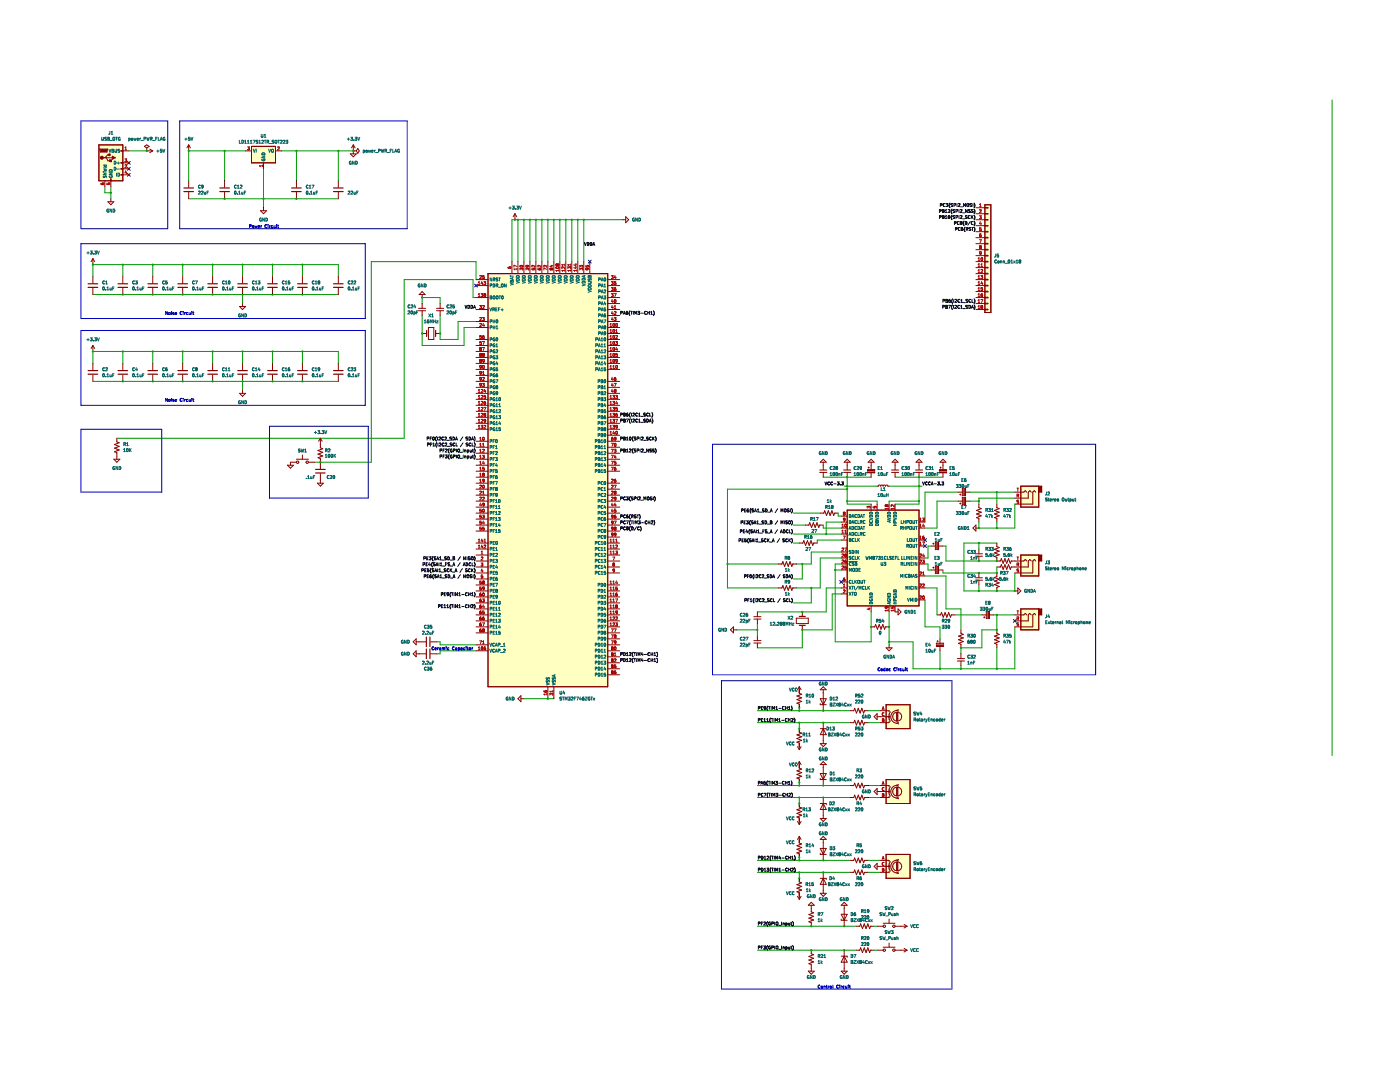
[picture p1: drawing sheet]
<svg xmlns="http://www.w3.org/2000/svg" width="279mm" height="216mm" viewBox="0 0 279 216" stroke-linecap="round" stroke-linejoin="round" font-family="sans-serif">
<path d="M169.1 101.8h14.3v19.1h-14.3z" fill-rule="evenodd" fill="#ffffc2"/>
<path d="M169.1 101.8h14.3v19.1h-14.3z" fill="none" stroke="#840000" stroke-width=".2"/>
<path d="M176.8 140.6h4.8v4.8h-4.8z" fill-rule="evenodd" fill="#ffffc2"/>
<path d="M176.8 140.6h4.8v4.8h-4.8z" fill="none" stroke="#840000" stroke-width=".2"/>
<path d="M176.8 155.6h4.8v4.7h-4.8z" fill-rule="evenodd" fill="#ffffc2"/>
<path d="M176.8 155.6h4.8v4.7h-4.8z" fill="none" stroke="#840000" stroke-width=".2"/>
<path d="M176.8 170.5h4.8v4.8h-4.8z" fill-rule="evenodd" fill="#ffffc2"/>
<path d="M176.8 170.5h4.8v4.8h-4.8z" fill="none" stroke="#840000" stroke-width=".2"/>
<path d="M19.7 28.9h4.8v7.2h-4.8z" fill-rule="evenodd" fill="#ffffc2"/>
<path d="M19.7 28.9h4.8v7.2h-4.8z" fill="none" stroke="#840000" stroke-width=".2"/>
<path d="M50.2 29.2h4.8v3.3h-4.8z" fill-rule="evenodd" fill="#ffffc2"/>
<path d="M50.2 29.2h4.8v3.3h-4.8z" fill="none" stroke="#840000" stroke-width=".2"/>
<path d="M196.6 40.9h1.1v21.5h-1.1z" fill-rule="evenodd" fill="#ffffc2"/>
<path d="M196.6 40.9h1.1v21.5h-1.1z" fill="none" stroke="#840000" stroke-width=".2"/>
<path d="M203.7 121.5h3.6v4.2h-3.6z" fill-rule="evenodd" fill="#ffffc2"/>
<path d="M203.7 121.5h3.6v4.2h-3.6z" fill="none" stroke="#840000" stroke-width=".2"/>
<path d="M203.7 110.7h3.6v4.2h-3.6z" fill-rule="evenodd" fill="#ffffc2"/>
<path d="M203.7 110.7h3.6v4.2h-3.6z" fill="none" stroke="#840000" stroke-width=".2"/>
<path d="M203.7 97h3.6v4.2h-3.6z" fill-rule="evenodd" fill="#ffffc2"/>
<path d="M203.7 97h3.6v4.2h-3.6z" fill="none" stroke="#840000" stroke-width=".2"/>
<path d="M97.4 54.6h23.9v82.4h-23.9z" fill-rule="evenodd" fill="#ffffc2"/>
<g fill="none" stroke="#840000" stroke-width=".2">
<path d="M97.4 54.6h23.9v82.4h-23.9zM150.4 128.3h1.5M150.4 127.8h1.5M150.4 123.5h1.5M150.4 123.1h1.5M151.2 122.1v1M151.2 123.5v1M151.2 126.9v.9M151.2 128.3v1M158.9 123.4h2.4v1h-2.4zM159.5 137v1.3l.5 .2-1 .4 1 .3-1 .4 1 .4-1 .3 .5 .2v.7M159.5 137l-.3 .6"/>
<path d="M159.5 137l.4 .6M160.1 122.1v.9M160.1 124.8v.9M163.7 139.4h1.2l-.6 1.2zM164.3 137.6v4.2M164.3 137l.6 .6h-1.2zM173.9 125.1h.7l.2-.5 .3 1 .4-1 .3 1 .4-1 .3 1 .2-.5h.7M176.8 129.3h1.2l-.6 .6zM177.4 128.7v.6M187 122.7h.7l.2-.5 .4 1 .3-1 .4 1 .3-1 .4 1 .2-.5h.7M191.1 131.9h1.4M191.1 131.4h1.4"/>
<path d="M191.8 125.7v.7l.5 .2-1 .3 1 .4-1 .4 1 .3-1 .4 .5 .1v.8M191.8 130.5v.9M191.8 131.9v1M159.2 149l.3 .6M159.5 145.4v.7l.5 .2-1 .4 1 .3-1 .4 1 .3-1 .4 .5 .2v1.3M159.5 152v1.3l.5 .2-1 .3 1 .4-1 .3 1 .4-1 .4 .5 .1v.7M159.5 152l-.3 .6M159.5 152l.4 .6M159.9 149l-.4 .6M163.7 148.4h1.2l-.6 .6zM163.7 145.4h1.2v.2M163.7 140.4v.2h1.2"/>
<path d="M163.7 155.3v.3h1.2M163.7 154.4h1.2l-.6 1.2zM164.3 144.2v4.2M164.3 152.6v4.1M164.3 159.1v4.2M164.3 152l.6 .6h-1.2zM164.3 145.4l.6 1.2h-1.2zM169.7 144.2h.7l.2-.5 .3 1 .4-1 .3 1 .4-1 .4 1 .1-.5h.8M169.7 141.8h.7l.2-.5 .3 1 .4-1 .3 1 .4-1 .4 1 .1-.5h.8M169.7 159.1h.7l.2-.4 .3 .9 .4-.9 .3 .9 .4-.9 .4 .9 .1-.5h.8M175 143h.6M175 142.4v1.2l-.5-.6z"/>
<path d="M175 157.3v1.2l-.5-.6zM175 157.9h.6M159.2 163.9l.3 .6M159.5 160.3v.7l.5 .2-1 .4 1 .3-1 .4 1 .4-1 .3 .5 .2v1.3M159.5 166.9v1.3l.5 .2-1 .4 1 .3-1 .4 1 .3-1 .4 .5 .2v.7M159.5 166.9l-.3 .6M159.5 166.9l.4 .6M159.9 163.9l-.4 .6M163.7 160.3h1.2v.3M163.7 170.2v.3h1.2M163.7 169.3h1.2l-.6 1.2zM163.7 163.3h1.2l-.6 .6z"/>
<path d="M164.3 167.5v4.2M164.3 160.3l.6 1.2h-1.2zM164.3 166.9l.6 .6h-1.2zM169.7 171.7h.7l.2-.5 .3 1 .4-1 .3 1 .4-1 .4 1 .1-.5h.8M175 172.3v1.2l-.5-.6zM175 172.9h.6"/>
</g>
<g fill="none" stroke="#000084" stroke-width=".2">
<path d="M25.4 34.6l.6 .6M25.4 33.4l.6 .6M25.4 32.2l.6 .6M26 34.6l-.6 .6M26 33.4l-.6 .6M26 32.2l-.6 .6M94.7 56.7l.6 .6M95.3 56.7l-.6 .6M117.4 51.9l.6 .6M118 51.9l-.6 .6M167.6 115.8l.6 .6M168.2 115.8l-.6 .6"/>
<path d="M184.3 107.5l.6 .5M184.3 108.7l.6 .5M184.9 107.5l-.6 .5M184.9 108.7l-.6 .5M202.2 123.6l.6 .6M202.8 123.6l-.6 .6"/>
</g>
<g fill="none" stroke="#009600" stroke-width=".2">
<path d="M265.8 19.9v130.9M20.9 37.3v1.2h1.2M22.1 37.3v2.4M25.7 30.1h3.6M37.7 39.7h29.8M44.8 30.1v6M49 30.1h-11.3v6M52.6 33.7v7.8M56.2 30.1h14.3M59.2 30.1v6M67.5 30.1v6M18.5 55.2v-2.4h49v2.4"/>
<path d="M18.5 58.8h49M24.5 52.8v2.4M30.5 52.8v2.4M36.5 52.8v2.4M42.4 52.8v2.4M48.4 52.8v2.4M48.4 58.8v1.8M54.4 52.8v2.4M60.4 52.8v2.4M95 59.4h-.6v-3.6h-13.7v31.7h-57.4M95 55.8v-3.6h-20.9v40h-11.4M103.4 43.8v8.4"/>
<path d="M104.6 43.8v8.4M105.8 43.8v8.4M106.9 43.8v8.4M108.1 43.8v8.4M109.3 43.8v8.4M110.5 43.8v8.4M111.7 43.8v8.4M112.9 43.8v8.4M114.1 43.8v8.4M115.3 43.8v8.4M116.5 43.8v8.4M124.3 43.8h-22.1v8.4"/>
<path d="M18.5 72.5v-2.4h49v2.4M18.5 76.1h49M24.5 70.1v2.4M30.5 70.1v2.4M36.5 70.1v2.4M42.4 70.1v2.4M48.4 70.1v2.4M48.4 76.1v1.8M54.4 70.1v2.4M60.4 70.1v2.4M84.2 60.6v-1.2h3.6v1.2M84.2 63v5.9h8.4v-3.6h2.4"/>
<path d="M87.8 63v4.7h3.6v-3.5h3.6M164.3 95.2h9.6M168.5 97h6.5M169.1 97.6h-23.9v19.7h10.1M169.1 95.2v5.4h4.8M169.1 100h5.9v.6M177.4 97h6.6M178.6 95.2h9.6M183.4 100h-6v.6M183.4 95.2v5.4h-4.8M191.2 98.2h-6.6v6M191.2 100h-4.2v5.4h-2.4"/>
<path d="M193.6 100h1.8M193.6 98.2h8.9M198.9 98.2v2.4M202.5 99.4h-7.1v1.2M145.2 112.5h10.1M158.3 108.4h1.2M158.3 106.6h9.6M158.3 104.8h2.4M158.3 102.4h5.4M160.1 112.5v3h-1.8M161.9 117.3v3h-3.6M164.3 104.8v.6h3.6"/>
<path d="M166.7 113.7h1.2M167.3 102.4v.6h.6M167.9 112.5h-1.2v15.6h7.2v-6M167.9 118.5h-1.8v7.2h-6v3.6h-8.9M167.9 111.3h-4.2v6h-4.8M167.9 110.2h-6v2.3h-3M167.9 117.3h-3v4.8h-13.7M167.9 104.2h-3v2.4M167.9 107.8h-4.8v.6M184.6 114.9h4.2v6.6h3v4.2M184.6 119.7v5.4h3v2.4M184.6 112.5h.6v1.2h.6"/>
<path d="M184.6 117.3h2.4v5.4M185.8 109h-.6v2.3h-.6M188.2 109h.6v2.9h10.1M195.4 108.4v1.2M195.4 116.7v1.2M198.9 104.2v1.2M198.9 113.1v1.2h-10.7v-.6M198.9 108.4h-6.5v9.5h10.1v-3.6M202.5 100.6v4.8h-7.1v-1.2M87.2 128.1h.6v.6h7.2M95 129.9h-7.2v.6h-.6M104.6 139.4h5.9"/>
<path d="M147 125.7h4.2M151.2 124.5v2.4M159.5 137.6v.6M177.4 122.1v6.6M187.6 129.9v3.5M190.6 122.7h5.4M191.8 132.9v.5M198.3 122.7h4.2M198.9 122.7v3h-2.9v3.6h-4.2v1.2M198.9 129.3v4.1M202.5 125.1v8.3h-20.3v-5.3h-4.8M151.2 144.2h18.5"/>
<path d="M151.2 141.8h18.5M151.2 159.1h18.5M151.2 156.7h18.5M159.5 140.6v1.2M159.5 144.2v1.8M159.5 148.4v.6M159.5 152.6v.6M159.5 155.6v1.1M159.5 159.1v1.8M173.3 144.2h2.3M173.3 141.8h2.3M173.3 159.1h2.3"/>
<path d="M173.3 156.7h2.3M151.2 171.7h18.5M151.2 174.1h18.5M159.5 163.3v.6M159.5 167.5v.6M159.5 170.5v1.2M159.5 174.1v1.8M159.5 178.3v.5M173.3 171.7h2.3M173.3 174.1h2.3M151.2 189.6h19.7M151.2 184.8h19.7"/>
<path d="M174.5 189.6h.5M174.5 184.8h.5"/>
</g>
<g fill="none" stroke="#0000c2" stroke-width=".2">
<path d="M16.1 24.1h17.4v21.5h-17.4zM35.9 24.1h45.4v21.5h-45.4zM16.1 48.6h56.8v15h-56.8zM49.8 45.2l.3-.1v-.2l-.3-.1v.6M50.4 45.1h.2v.3h-.2zM50.9 45l.1 .4 .1-.2 .1 .2 .1-.4M51.5 45.2h.3v-.1h-.3l.1 .3h.2M52.1 45v.4M52.2 45l-.1 .2M53.2 44.9a.26 .26 0 0 0-.3 .2 .26 .26 0 0 0 .3 .3M53.5 45v.4M53.5 44.9h.1"/>
<path d="M53.8 45v.4M53.9 45l-.1 .2M54.4 45.1l-.3 .1 .1 .2h.2M54.7 45v.4h.2M54.9 45v.4M55.2 44.8h.1M55.2 45v.4M55.2 44.8v.1M55.4 45h.2M55.5 44.8v.6h.1M16.1 65.9h56.8v15h-56.8zM33.4 62.2v.6l-.3-.6v.6"/>
<path d="M33.4 79.5v.6l-.3-.6v.6M33.7 79.7h.2v.4l-.2-.1zM33.9 62.4l-.2 .1v.2h.2M33.9 79.7h.1M33.9 62.4h.1M33.9 62.4v.3M33.9 62.7h.1M34.2 79.5h.1M34.2 62.2h.1M34.2 62.4v.4M34.2 79.7v.4M34.3 79.5h-.1"/>
<path d="M34.5 62.5h.1M34.5 62.5l.2 .2M34.7 62.4l-.2 .1M34.7 79.7l-.2 .1 .2 .2M34.7 62.7h.1M34.7 80h.1M34.7 62.7h-.2M35 79.9l.3-.1-.1-.1-.2 .1v.3h.2M35 62.6l.3-.1-.1-.1-.2 .1v.2h.2M36.3 79.5a.26 .26 0 0 0-.4 .3 .26 .26 0 0 0 .4 .2M36.3 62.2a.26 .26 0 0 0-.4 .3 .26 .26 0 0 0 .4 .2M36.6 62.2h.1"/>
<path d="M36.6 62.4v.4M36.6 79.5h-.1M36.6 79.7v.4M36.8 62.4v.4M36.8 79.7v.4M37 79.7l-.2 .1M37 62.4l-.2 .1M37.5 62.4l-.3 .1v.2h.3M37.5 79.7l-.3 .1v.3h.3M37.7 79.7l.1 .4h.2M37.7 62.4l.1 .3h.2M38 62.4v.4"/>
<path d="M38 79.7v.4M38 62.7h.1M38.3 62.2h.1M38.3 62.4v.4M38.3 79.5h.1M38.3 79.7v.4M38.5 79.7h.2M38.5 62.4h.2M38.6 79.5v.5l.1 .1M38.6 62.2v.5l.1 .1M16.1 85.7h16.2v12.5h-16.2zM34.7 80l-.2 .1"/>
<path d="M38 80v.1M53.8 85.1h19.7v14.3h-19.7zM142.2 88.6h76.5v46h-76.5zM86.5 129.1a.28 .28 0 0 0-.3 .3 .28 .28 0 0 0 .3 .2M86.5 129.1h.1M86.6 129.6h-.1M86.8 129.5l.3-.1v-.1l-.3 .1v.2h.3M87.3 129.3v.4M87.5 129.3l-.2 .1M87.7 129.3h.2l.1 .4M88 129.4l-.3 .1 .1 .2 .2-.1M88.3 129.3v.4"/>
<path d="M88.3 129.3l.2 .1M88.3 129.3h.1M88.5 129.4l.2-.1 .1 .4M88.5 129.4v.3M89 129.1h.1M89 129.3v.4M89.1 129.1h-.1M89.6 129.3l-.3 .1 .1 .2h.2M90.6 129.1a.26 .26 0 0 0-.3 .3 .26 .26 0 0 0 .3 .2M90.9 129.3h.2l.1 .4M91.2 129.4l-.3 .1 .1 .2 .2-.1M91.4 129.3l.3 .1v.2h-.3"/>
<path d="M91.4 129.3v.6M92 129.3h.2v.4M92.2 129.4l-.3 .1 .1 .2 .2-.1M92.8 129.3l-.3 .1v.2h.3M93 129.1h.1M93 129.3v.4M93.2 129.3h.3M93.3 129.1v.5l.2 .1M93.9 129.3l-.3 .1 .1 .2h.2M93.9 129.3h.1M93.9 129.3v.3M93.9 129.6h.1"/>
<path d="M94.2 129.3v.4M94.2 129.3v.1M94.3 129.3h-.1M94.4 129.3h-.1M144 135.8h46v61.6h-46zM175.6 133.8h.1M175.6 133.3a.27 .27 0 0 0-.4 .2 .27 .27 0 0 0 .4 .3M175.8 133.5h.3v.3h-.3zM176.1 133.8h.1M176.6 133.5l-.3 .1 .1 .2h.2M176.6 133.3v.6M176.9 133.7l.3-.1-.1-.1h-.2v.3h.2"/>
<path d="M177.7 133.5l-.3 .1 .1 .2h.2M178.7 133.3a.27 .27 0 0 0-.3 .2 .27 .27 0 0 0 .3 .3M178.7 133.8h.1M179 133.3h.1M179 133.5v.4M179.3 133.5v.4M179.4 133.5l-.1 .1M179.6 133.8h.1M179.7 133.8h.2M179.9 133.5h-.3v.3M180.2 133.5v.3h.2M180.4 133.5v.4"/>
<path d="M180.7 133.3h.1M180.7 133.5v.4M180.9 133.5h.2M181 133.3v.5l.1 .1M163.6 196.6a.26 .26 0 0 0-.3 .3 .26 .26 0 0 0 .3 .2M163.9 196.8h.2v.3h-.2zM163.9 197.1h.1M164.4 196.8v.4M164.5 196.8h.2v.4M164.5 196.8h-.1M164.9 196.8h.2M165 196.6v.5l.1 .1"/>
<path d="M165.3 196.8v.4M165.5 196.8l-.2 .1M165.7 196.8h.2v.3h-.2zM165.7 197.1h.1M166.2 196.6l.1 .6M167.3 196.6a.26 .26 0 0 0-.3 .3 .26 .26 0 0 0 .3 .2M167.6 196.6h.1M167.6 196.8v.4M167.9 196.8v.4M168 196.8l-.1 .1M168.5 196.8l-.3 .1 .1 .2h.2M168.8 196.8v.3h.2"/>
<path d="M169 196.8v.4M169 197.1h.1M169.3 196.6h.1M169.3 196.8v.4M169.5 196.8h.2M169.6 196.6v.5l.1 .1"/>
</g>
<g fill="none" stroke="#0f0f0f" stroke-width=".2">
<path d="M116.6 48.4l.2 .6 .2-.6M117.2 48.4a.3 .3 0 0 1 .4 .3 .3 .3 0 0 1-.4 .3zM117.8 48.4a.3 .3 0 0 1 .4 .3 .3 .3 0 0 1-.4 .3zM118.3 49l.2-.6 .2 .6M118.4 48.8h.3M187.7 40.9h.2l.1-.2-.3-.1v.6M187.8 41.8v.1M187.8 41.8h-.3v.6M187.8 43h-.3v.6M187.8 43v.1M187.8 43.1v.2h-.3M187.8 41.9v.2h-.3"/>
<path d="M188.1 42.1h.2M188.1 43.3h.2M188.3 43.3l.1-.2-.3-.1v.6h.3M188.3 42.1l.1-.2-.3-.1v.6h.3M188.3 42.1l.1 .3M188.3 43.3l.1 .2M188.4 42.4h.1M188.4 43.5v.1M188.6 40.6a.28 .28 0 0 0-.4 .3 .28 .28 0 0 0 .4 .3M188.6 40.6v.1M188.6 41.2h.1M188.7 42l.1-.2v.6"/>
<path d="M188.7 42.4h.3M188.7 43.2l.1-.2v.6M188.7 43.6h.3M188.8 40.6h.4l-.2 .2 .1 .1v.3h-.3M189 59.8l-.2-.1v.6h.3l-.1-.3M189 59.8h.1M189 60h.1M189.1 59.8v.2M189.1 60h-.1M189.3 41.8h.2l.1 .2-.4 .4h.4M189.3 41.8l-.1 .1M189.3 43.1v.4"/>
<path d="M189.3 43.5v.1M189.3 43.6h.2M189.3 43h.2M189.3 43v.1M189.4 59.8l-.1 .4 .4 .1-.1-.3-.3 .1M189.5 59.8h-.1M189.5 43v.1M189.5 43.1v.4M189.5 43.5v.1M189.6 40.5l-.2 .4 .2 .5M189.6 59.7l-.1 .1M189.8 41.2h.3"/>
<path d="M189.8 40.8l.1 .1M189.8 40.7v.1M189.9 40.6h.2M189.9 40.9l.2 .1M189.9 40.6l-.1 .1M190 41.7l-.2 .4 .2 .5M190 42.9l-.2 .4 .2 .5M190.1 41h.1M190.1 59.6l-.2 .4 .2 .6M190.1 41.2h.1M190.1 41v.2M190.2 42.4h.3"/>
<path d="M190.2 43.6h.3M190.2 42v.1M190.2 41.9v.1M190.2 43.1v.1M190.2 43.2v.1M190.2 43h.3M190.2 41.8h.3M190.2 42.1l.3 .1M190.2 41.8v.1M190.2 43.3h.3M190.2 43v.1M190.3 59.7v.6"/>
<path d="M190.5 44.5h.3v-.2l-.3-.1v.6M190.5 43.3v.1M190.5 42.2h.1M190.5 42.2v.2M190.5 42.4h.1M190.5 43.4v.1M190.5 43.5v.1M190.7 45.7h.3v-.2l-.3-.1v.6M190.7 40.6h-.3v.6M190.7 40.6v.1M190.7 40.7v.2h-.3M190.9 59.8h-.3"/>
<path d="M190.9 59.8h.1M190.9 59.8v.2l-.3 .3h.3M191 40.6v.6M191.1 41.8h-.3v.6M191.1 43h-.3v.6M191.1 41.8v.1M191.1 43v.1M191.1 41.9v.2h-.3M191.1 43.1v.2h-.3M191.4 41.8v.6M191.4 43v.6M191.4 44.3a.26 .26 0 0 0-.4 .2 .26 .26 0 0 0 .4 .2"/>
<path d="M191.5 59.8a.26 .26 0 0 0-.3 .2 .26 .26 0 0 0 .3 .3M191.5 40.6l-.3 .1M191.5 40.6l.1 .1M191.6 40.7v.2l-.4 .3h.4M191.6 45.5a.26 .26 0 0 0-.4 .2 .26 .26 0 0 0 .4 .2M191.7 44.4l.1-.2 .2 .1v.1M191.7 44.4h.1M191.7 44.5v.2M191.7 44.7v.1M191.7 44.8h.2M191.7 44.4l.1 .1M191.7 44.5h.1"/>
<path d="M191.7 41.3h.5M191.8 44.5h.1M191.8 44.5h-.1M191.8 59.9l.1-.2v.6M191.8 45.7h.3l.1 .2M191.9 44.5h.1M191.9 45.9v.1M191.9 46h.2M191.9 44.4v.1M191.9 41.8l.1 .1M191.9 41.8l-.3 .1M191.9 43l-.3 .1"/>
<path d="M191.9 43l.1 .1M192 44.5v.2M192 44.4h-.1M192 44.7l-.1 .1M192 43.1v.2l-.4 .3h.4M192 41.9v.2l-.4 .3h.4M192.1 42.5h.5M192.1 43.7h.5M192.1 45.4l-.2 .1v.4M192.2 45.9l-.1 .1M192.3 41.2v-.6l.2 .4 .2-.4v.6M192.4 45h.1"/>
<path d="M192.4 44.1l-.2 .4 .2 .5M192.6 46.2h.1M192.6 45.3l-.2 .4 .2 .5M192.6 44.2a.3 .3 0 0 1 .4 .3 .3 .3 0 0 1-.4 .3zM192.8 45.7h.3l.1-.2-.4-.1v.6M193 45.7l.2 .3M193 43l-.3 .1v.1l.3 .3-.3 .1M193 41.8v.6l-.3-.6v.6M193.1 59.8h-.3v.2l.3 .2-.3 .1M193.3 42.4h.3M193.3 42v.1M193.3 41.9v.1"/>
<path d="M193.3 41.8v.1M193.3 41.8h.3M193.3 42.1l.3 .1M193.6 43a.28 .28 0 0 0-.4 .3 .28 .28 0 0 0 .4 .3M193.6 41.2h.3M193.6 42.2h.1M193.6 43v.1M193.6 43.5v.1M193.6 42.4h.1M193.6 42.2v.2M193.7 44.2l-.5 .7M193.7 59.8a.26 .26 0 0 0-.4 .2 .26 .26 0 0 0 .4 .3"/>
<path d="M193.7 45.4l-.3 .1v.1l.3 .3-.3 .1M193.9 41h.1M193.9 43v.6M193.9 41v.2M193.9 41.2h.1M193.9 40.6l-.3 .1 .3 .3M193.9 45.4h.4M193.9 43.3l.3 .3M194 59.7v.6h.3M194.1 45.4v.6M194.2 40.6v.6M194.2 44.3a.27 .27 0 0 0-.4 .2 .27 .27 0 0 0 .4 .3"/>
<path d="M194.2 44.7v.1M194.2 43l-.3 .3M194.2 41.8l-.3 .1v.1l.3 .3-.3 .1M194.4 59.6l.2 .4-.2 .6M194.4 40.5l.2 .4-.2 .5M194.4 41.7l.2 .4-.2 .5M194.4 42.9l.2 .4-.2 .5M194.4 44.1l.2 .4-.2 .5M194.4 45.3l.2 .4-.2 .5M92.8 60.9l.2 .6 .2-.6M93.4 60.9a.3 .3 0 0 1 .3 .3 .3 .3 0 0 1-.3 .3zM94 60.9a.3 .3 0 0 1 .3 .3 .3 .3 0 0 1-.3 .3z"/>
<path d="M94.5 61.5l.2-.6 .2 .6M94.6 61.4h.2M123.9 62.4h.2l.1-.2-.3-.1v.6M124.4 62.7l.2-.6 .2 .6M124.4 62.5h.3M124.9 62.5l.2-.2 .2 .2-.1 .2h-.2M125 62.7h.1M125.2 62.1l-.2 .2v.4M125.7 62l-.2 .4 .2 .5M125.9 62.1h.3M126 62.1v.6M126.4 62.1v.6"/>
<path d="M126.7 62.7v-.6l.2 .4 .2-.4v.6M127.3 62.1h.4l-.2 .2 .1 .1v.3M127.3 62.7h.1M127.3 62.7h.3M127.6 62.7h.1M127.9 62.5h.5M129 62.2a.26 .26 0 0 0-.4 .2 .26 .26 0 0 0 .4 .3M129.3 62.4h.3M129.3 62.1v.6M129.6 62.1v.6M129.9 62.7h.3M129.9 62.3l.1-.2v.6"/>
<path d="M130.4 62l.2 .4-.2 .5M188.2 60h.3v-.2l-.3-.1v.6M188.4 61l-.3-.1v.6M188.4 61h.1M188.5 61l-.1 .2h-.3M188.7 60.9l.4 .1-.1 .5h-.3zM188.7 61.2h.2M188.8 60h.2M189.3 60.9h.4l-.3 .6M190.1 60.8l-.2 .4 .2 .6M190.3 60.9v.6M190.6 61l.2-.1 .1 .2-.4 .4h.4"/>
<path d="M191.5 61a.27 .27 0 0 0-.4 .2 .27 .27 0 0 0 .4 .3M191.5 61h.1M191.7 61.5h.4M191.7 61.1l.2-.2v.6M191.8 60.3h.3M192.2 61.6h.4M192.2 60.4h.5M192.8 61v.2M192.8 61.2h.1M192.8 61.2l.3 .2-.3 .1M192.8 61h.3M192.8 61h.1"/>
<path d="M193.3 60.9a.3 .3 0 0 1 .4 .3 .3 .3 0 0 1-.4 .3zM193.9 61.5l.2-.6 .2 .6M193.9 61.4h.3M194.4 60.8l.2 .4-.2 .6M85.3 87.5h.2l.1-.2-.3-.1v.6M85.3 88.7h.3v-.2l-.3-.1v.6M85.9 87.5h.2M85.9 88.7h.2M86.1 87.2h-.2v.6M86.2 88.4h-.3v.6M86.4 87.3v.5M86.4 87.8h.1"/>
<path d="M86.4 89h.3M86.4 88.6l.2-.2v.6M86.4 87.2h.2M86.4 87.8h.2M86.4 87.2v.1M86.6 87.2v.1M86.6 87.3v.5M86.6 87.8h.1M87.1 87.1l-.2 .4 .2 .5M87.2 88.3l-.2 .4 .2 .5M87.3 87.2v.6M87.4 88.4v.6"/>
<path d="M87.6 87.2h.2l.1 .2-.3 .4h.3M87.6 87.2v.1M87.6 88.5l.3-.1 .1 .2-.4 .4h.4M87.8 89.9h.3v-.2l-.3-.1v.6M88.1 91.1h-.3M88.1 91.1v-.3h-.3v.6M88.1 91.1h.1M88.4 89.9h.2M88.4 91.1h.2M88.5 87.2a.28 .28 0 0 0-.3 .3 .28 .28 0 0 0 .3 .3M88.5 87.2v.1M88.5 87.8h.1"/>
<path d="M88.6 88.5a.27 .27 0 0 0-.4 .2 .27 .27 0 0 0 .4 .3M88.6 88.9v.1M88.7 89.6h-.3v.6M88.7 90.8h-.3v.6M88.8 87.2h.2M88.8 87.2v.1M88.8 88.5l.2-.1 .2 .2-.4 .4h.4M88.9 90.8h.3l-.2 .2 .2 .1v.2h-.3M88.9 89.7l.2-.1 .1 .2-.3 .4h.3M89 87.2l.1 .1M89.1 87.3v.2l-.4 .3h.4M89.2 87.9h.5"/>
<path d="M89.3 89.1h.4M89.6 90.4h.1M89.6 91.6h.1M89.7 89.5l-.2 .4 .1 .5M89.7 90.7l-.2 .4 .1 .5M90.1 87.2l-.3 .1v.1l.3 .3-.3 .1M90.2 88.4l-.3 .1v.1l.3 .3-.4 .1M90.2 89.6a.27 .27 0 0 0-.3 .3 .27 .27 0 0 0 .3 .2l-.1-.2M90.2 90.8a.27 .27 0 0 0-.3 .3 .27 .27 0 0 0 .3 .2l-.1-.2M90.4 87.2a.3 .3 0 0 1 .3 .3 .3 .3 0 0 1-.3 .3zM90.5 91.1h.3v-.2l-.3-.1v.6M90.5 89.9h.3v-.2l-.3-.1v.6"/>
<path d="M90.8 88.5a.27 .27 0 0 0-.4 .2 .27 .27 0 0 0 .3 .3M90.8 88.9l-.1 .1M90.9 87.8l.2-.6 .2 .6M90.9 87.6h.3M91 88.4v.6h.3M91.1 89.6v.6M91.1 90.8v.6M91.4 89.7h.3v.5l-.3-.1zM91.9 90.3h.4M91.9 91.4h.4M92.4 87.2l-.5 .7M92.4 88.4l-.5 .7"/>
<path d="M92.5 89.6v.6M92.5 90.8v.6M92.7 89.8v.4M92.7 91v.4M92.8 91h.2v.4M92.8 89.8h.2v.4M92.8 89.8l-.1 .1M92.8 91l-.1 .1M93 87.8h.3M93.3 87.6h.1M93.3 90.2l.2-.1v-.3h-.2v.6M93.3 91.4l.2-.1v-.3h-.2v.6"/>
<path d="M93.3 87.6v.2M93.3 87.8h.1M93.3 87.2l-.3 .1 .3 .3M93.4 88.4l-.4 .1v.1l.4 .3-.4 .1M93.6 87.2a.3 .3 0 0 1 .3 .3 .3 .3 0 0 1-.3 .3zM93.8 91v.4h.2M93.8 89.8v.4h.2M94 88.5a.27 .27 0 0 0-.4 .2 .27 .27 0 0 0 .3 .3M94 88.9l-.1 .1M94.1 89.8v.4M94.1 91v.4M94.1 90.1l-.1 .1"/>
<path d="M94.1 91.3l-.1 .1M94.1 87.8l.2-.6 .2 .6M94.2 87.6h.2M94.2 88.4v.6h.3M94.3 89.8h.2M94.3 91h.2M94.4 89.6v.5l.1 .1M94.4 90.8v.5l.1 .1M94.6 88.3l.2 .4-.1 .5M94.6 87.1l.2 .4-.1 .5M94.6 89.5l.2 .4-.1 .5M94.6 90.7l.2 .4-.1 .5"/>
<path d="M94.7 89.2h-.1M94.7 90.4h-.1M94.7 88h-.1M94.7 91.6h-.1M123.9 83.9h.2l.1-.2-.3-.1v.6M123.9 87.5h.2l.1-.2-.3-.1v.6M123.9 89.9h.2l.1-.2-.3-.1v.6M123.9 82.7h.2l.1-.2-.3-.1v.6M123.9 99.5l.2-.1 .1-.2h-.3v.6M124.5 89.6l.3 .1-.1 .5h-.2zM124.5 89.9h.2M124.5 87.5h.2"/>
<path d="M124.5 83.9h.2M124.5 82.7h.2M124.7 87.2h-.2v.6h.3l-.1-.3M124.7 83.7l-.2-.1v.6h.3l-.1-.3M124.7 83.7h.1M124.7 82.5l-.2-.1v.6h.3l-.1-.3M124.7 83.9h.1M124.7 87.2v.1M124.7 87.5h.1M124.7 82.5h.1M124.7 82.7h.1M124.7 82.5v.2"/>
<path d="M124.7 83.7v.2M124.7 87.3v.1M124.7 87.4v.1M124.8 99.2a.26 .26 0 0 0-.4 .3 .26 .26 0 0 0 .4 .2M125 99.2h.4l-.2 .2h.1M125 83.6h.4l-.3 .6M125 90.2h.4M125 87.8h.4M125 87.4l.2-.2v.6M125 89.8l.2-.2v.6M125.1 82.5l-.1 .4 .3 .1v-.3l-.3 .1M125.1 82.5h.1"/>
<path d="M125.3 99.4h.1M125.3 82.4l-.2 .1M125.3 99.4v.3h-.3M125.6 89.7l.2-.1 .1 .2-.3 .4h.3M125.7 87.8h.1M125.7 87.3v.5M125.7 87.2h.2M125.7 87.8h.2M125.7 87.2v.1M125.8 99.1l-.2 .5 .2 .4M125.8 83.5l-.2 .4 .2 .6M125.8 82.3l-.2 .4 .2 .6"/>
<path d="M125.8 99.1h.1M125.9 87.2v.1M125.9 87.3v.5M125.9 87.8h.1M126 82.4v.6M126 83.6v.6M126.3 99.2h-.3v.2l.3 .2-.3 .1M126.4 87.1l-.2 .4 .2 .5M126.4 89.5l-.2 .4 .2 .5M126.6 82.5h-.3M126.6 83.7h-.3M126.6 83.7h.1"/>
<path d="M126.6 82.5h.1M126.6 99.5l.3-.1v-.2h-.3v.6M126.6 83.7v.2l-.3 .3h.3M126.6 82.5v.2l-.3 .3h.3M126.9 89.6l-.3 .1v.1l.3 .3-.3 .1M126.9 87.2l-.3 .1v.1l.3 .3-.3 .1M127.2 89.9h.2l.1-.2-.3-.1v.6M127.2 87.5h.2l.1-.2-.3-.1v.6M127.2 99.2v.6M127.2 82.5a.26 .26 0 0 0-.4 .2 .26 .26 0 0 0 .4 .3M127.2 83.7a.26 .26 0 0 0-.4 .2 .26 .26 0 0 0 .4 .3M127.4 84.2h.4"/>
<path d="M127.4 82.6l.2-.2v.6M127.4 83.8l.2-.2v.6M127.4 99.2h.3l.1 .1-.4 .5h.4M127.4 83h.4M127.8 87.2v.6M127.8 89.6v.6M127.9 84.3h.5M127.9 99.8h.5M127.9 83.1h.5M128 89.7l.2-.1 .2 .2-.4 .4h.4M128 87.2h.3M128 87.2v.1"/>
<path d="M128.3 87.2v.1M128.3 87.3v.2l-.3 .3h.4M128.5 90.3h.4M128.5 87.9h.4M128.5 83.9h.1M128.5 83.7v.2M128.5 82.5v.2M128.5 99.8v-.6l.2 .4 .2-.4v.6M128.5 82.7h.1M128.5 83.7h.3M128.5 83.9l.3 .2-.3 .1M128.5 82.7l.3 .2-.3 .1"/>
<path d="M128.5 83.7h.1M128.5 82.5h.3M128.5 82.5h.1M129.1 83.6a.3 .3 0 0 1 .3 .3 .3 .3 0 0 1-.3 .3zM129.2 99.2h.3l-.1 .6-.2-.1zM129.4 87.2l-.3 .1v.1l.3 .3-.4 .1M129.4 82.5a.26 .26 0 0 0-.4 .2 .26 .26 0 0 0 .4 .3M129.4 89.6v.6l-.3-.6v.6M129.6 84.2l.2-.6 .2 .6M129.6 84.1h.3M129.7 82.4v.6h.3M129.7 90.2h.3"/>
<path d="M130 87.2a.28 .28 0 0 0-.4 .3 .28 .28 0 0 0 .4 .3M130 89.9v.1M130 87.2v.1M130 87.8h.1M130 90v.1M130 90.1v.1M130 89.6l-.3 .1 .3 .2M130.1 82.3l.2 .4-.2 .6M130.1 99.2h-.3v.2l.3 .2-.3 .1M130.1 83.5l.2 .4-.2 .6M130.2 87.2v.6M130.3 87.5l.3 .3"/>
<path d="M130.4 99.2v.6M130.6 87.2l-.4 .4M130.6 89.6l-.3 .1v.1l.3 .3-.4 .1M130.6 99.1h.1M130.6 99.1l.2 .5-.2 .4M130.8 89.5l.1 .4-.1 .5M130.8 87.1l.1 .4-.1 .5M164.6 96.2l.2 .6 .2-.6M165.6 96.2a.26 .26 0 0 0-.4 .3 .26 .26 0 0 0 .4 .2M166.2 96.2a.26 .26 0 0 0-.4 .3 .26 .26 0 0 0 .4 .2M166.4 96.5h.5M167.1 96.2h.4l-.2 .2 .1 .1v.2h-.3"/>
<path d="M167.7 96.7v.1M167.9 96.2h.4l-.2 .2 .2 .1v.2h-.4M184.1 96.2l.2 .6 .2-.6M185.1 96.2a.26 .26 0 0 0-.4 .3 .26 .26 0 0 0 .4 .2M185.6 96.2a.26 .26 0 0 0-.3 .3 .26 .26 0 0 0 .3 .2M185.8 96.8l.2-.6 .2 .6M185.9 96.6h.3M186.4 96.5h.5M187.1 96.2h.4l-.2 .2 .1 .1v.2h-.3M187.7 96.7v.1M188 96.2h.3l-.2 .2 .2 .1v.2h-.3M84.4 112.6h.3v-.2l-.3-.1v.6"/>
<path d="M84.5 113.8h-.3M84.5 113.8v-.3h-.3v.6M84.5 113.8h.1M84.6 111.4h.3v-.2l-.3-.1v.6M84.7 115h.2l.1-.3h-.3v.6M84.8 113.8h.2M85 112.6h.2M85.1 113.5h-.3v.6h.3M85.2 111.4h.2M85.3 115h.2M85.3 112.3h-.3v.6h.3M85.5 111.1h-.3v.6h.3"/>
<path d="M85.5 114.7h-.2v.6h.2M85.6 113.5h-.3v.3h.3v.2h-.3M85.7 111.1h.3l-.2 .2 .2 .1v.2l-.3 .1M85.7 111.6v.1M85.7 112.3l-.2 .4h.4M85.8 115.2v.1M85.8 115h.1M85.8 112.5v.4M85.8 114.9h.3M85.8 115.3h.3M85.8 114.9v.1M86.1 114.7l-.3 .1v.4"/>
<path d="M86.1 113.4l-.2 .4 .2 .5M86.1 114.9v.1M86.1 115.2v.1M86.1 115v.2M86.3 112.2l-.2 .4 .2 .5M86.4 111l-.1 .4 .1 .5M86.5 115.5h.1M86.5 112.9h.3M86.5 114.6l-.1 .4 .1 .5M86.6 113.5l-.3 .1v.1l.3 .3-.3 .1M86.8 114.1l.2-.6 .2 .6M86.8 112.6v.1"/>
<path d="M86.8 112.8v.1M86.8 112.7v.1M86.8 113.9h.3M86.8 112.3l-.3 .1 .3 .2M87 111.1l-.3 .1v.1l.3 .3-.4 .1M87 112.9l.2-.6 .2 .6M87.1 112.7h.3M87.1 114.7h-.3v.2l.3 .3-.4 .1M87.2 111.7l.2-.6 .2 .6M87.2 111.5h.3M87.2 115.3l.2-.6 .2 .6M87.3 115.1h.3"/>
<path d="M87.4 113.5v.6M87.6 112.3v.6M87.6 114.1h.4M87.6 113.7l.2-.2v.6M87.7 111.3l.2-.2v.6M87.7 111.7h.4M87.8 114.9l.2-.2v.6M87.8 115.3h.4M87.9 112.5l.1-.2v.6M87.9 112.9h.3M88.1 114.1h.4M88.2 111.8h.4"/>
<path d="M88.3 115.3h.4M88.3 113h.5M88.4 118.6h-.3M88.4 118.5v-.2h-.3v.6M88.4 118.5v.1M88.7 118.6h.2M88.8 111.7h.2M88.9 112.6h.2M89 118.3h-.3v.6h.3M89 113.5l-.3 .1v.1l.3 .3-.4 .1M89 111.4l.1 .1M89.1 111.5v.1"/>
<path d="M89.1 111.6l-.1 .1M89.1 111.1l-.3 .1 .2 .2M89.2 114.7h-.3v.2l.3 .3-.4 .1M89.2 112.3h-.3v.6M89.2 118.3h.3v.3h-.3zM89.4 111.1a.3 .3 0 0 1 .3 .3 .3 .3 0 0 1-.3 .3zM89.4 112.9h.3M89.4 114.7a.3 .3 0 0 1 .4 .3 .3 .3 0 0 1-.4 .3zM89.5 118.6l-.3 .3M89.5 118.5v.1M89.6 113.6a.27 .27 0 0 0-.4 .2 .27 .27 0 0 0 .3 .3M89.6 114l-.1 .1"/>
<path d="M89.7 112.6v.1M89.7 112.7v.1M89.7 112.8v.1M89.7 112.3l-.3 .1 .3 .2M89.8 111.8h.5M89.8 113.5v.6M89.9 113h.4M89.9 115.3h.4M89.9 113.8l.3 .3M89.9 118.2l-.1 .4 .1 .5M90.1 118.3h.3M90.2 113.5l-.4 .3"/>
<path d="M90.3 118.3v.6M90.3 114.1h.4M90.4 112.9l.2-.6 .2 .6M90.4 115.3l.2-.6 .2 .6M90.4 111.4h.2M90.4 112.7h.3M90.5 115.1h.2M90.6 111.4l.1-.2-.3-.1v.6h.3M90.6 111.4l.1 .2M90.6 118.3v.6M90.7 111.6v.1M90.8 114.1l.2-.6 .2 .6"/>
<path d="M90.9 113.9h.2M90.9 118.9v-.6l.2 .4 .2-.4v.6M91.6 118.4l.1-.1v.6M91.6 118.9h.3M91.9 112.3l-.6 .7M91.9 114.7l-.5 .7M91.9 111.1l-.5 .7M92.2 118.6h.4M92.3 113.5l-.5 .7M92.4 112.9l.2-.6 .2 .6M92.5 112.7h.3M92.5 111.7v-.6l.2 .4 .2-.4v.6"/>
<path d="M92.5 115.3v-.6l.2 .4 .2-.4v.6M92.9 114.1h.3M93 112.3a.3 .3 0 0 1 .4 .3 .3 .3 0 0 1-.4 .3zM93.2 113.8v.1M93.2 114.8h.4l-.1 .5-.3-.1zM93.2 111.1v.6M93.2 114v.1M93.2 113.9v.1M93.2 118.3a.26 .26 0 0 0-.3 .3 .26 .26 0 0 0 .3 .2M93.2 113.5l-.3 .1 .3 .2M93.5 118.3v.6M93.5 118.6h.3"/>
<path d="M93.8 111.1l-.3 .1v.1l.3 .3-.3 .1M93.8 113.6a.26 .26 0 0 0-.3 .2 .26 .26 0 0 0 .3 .2M93.8 118.3v.6M94 112.4a.27 .27 0 0 0-.4 .2 .27 .27 0 0 0 .3 .3M94 112.8l-.1 .1M94.1 111.2h.3v.5l-.3-.1zM94.1 113.5v.6M94.1 118.9h.3M94.1 118.4l.2-.1v.6M94.2 114.7h-.4v.2l.4 .3-.4 .1M94.2 113.8l.2 .3M94.2 112.3v.6h.3"/>
<path d="M94.4 114.7v.6M94.4 113.5l-.3 .3M94.6 111l.2 .4-.1 .5M94.6 112.2l.2 .4-.1 .5M94.6 113.4l.2 .4-.1 .5M94.6 114.6l.2 .4-.1 .5M94.6 118.2h.1M94.7 118.2l.1 .4-.1 .5M94.7 114.3h-.1M94.7 115.5h-.1M94.7 111.9h-.1M94.7 113.1h-.1"/>
<path d="M94.7 119.1h-.1M123.9 105.4h.2l.1-.2-.3-.1v.6M123.9 104.2h.2l.1-.2-.3-.1v.6M123.9 103.1l.2-.1 .1-.2-.3-.1v.6M124.8 105.2a.27 .27 0 0 0-.4 .2 .27 .27 0 0 0 .4 .3M124.8 104a.27 .27 0 0 0-.4 .2 .27 .27 0 0 0 .4 .3M124.8 102.8a.27 .27 0 0 0-.4 .2 .27 .27 0 0 0 .4 .3M124.8 104h.1M124.8 102.8h.1M124.8 105.2h.1M125 103.9h.4l-.3 .6M125.1 105.4v.3h.2v-.3"/>
<path d="M125.1 105.2v.2M125.1 105.4h.1M125.1 105.2h.2M125.1 105.2h.1M125.1 102.8l-.1 .4 .3 .1v-.3l-.3 .1M125.1 102.8h.1M125.1 105.4h.2M125.3 105.4h.1M125.3 102.7l-.2 .1M125.3 105.2h.1M125.3 105.2v.2M125.8 102.7l-.2 .5 .2 .4"/>
<path d="M125.8 103.9l-.2 .3 .2 .6M125.8 105l-.2 .4 .2 .6M125.8 102.7h.1M125.9 103.9h.4M126 105.1a.3 .3 0 0 1 .4 .3 .3 .3 0 0 1-.4 .3zM126.1 103.9v.6M126.2 103.1l.2 .2M126.3 102.8l-.3-.1v.6M126.3 102.8h.1M126.3 102.8v.2l-.3 .1M126.5 103.9v.6M126.6 102.8v.2"/>
<path d="M126.6 103h.1M126.7 103l.2 .2-.3 .1M126.7 102.8h.2M126.7 102.8h-.1M126.8 104.5v-.6l.2 .5 .2-.5v.6M127.1 105.1l-.6 .8M127.1 102.7h.3M127.3 102.7v.6M127.4 103.9h.4l-.2 .3h.1v.3h-.3M127.6 105.2a.27 .27 0 0 0-.4 .2 .27 .27 0 0 0 .4 .3M127.6 105.2h.1M127.6 102.7l.2 .4-.2 .5"/>
<path d="M127.8 105l.2 .4-.2 .6M128 104.3h.5M129.1 104a.26 .26 0 0 0-.4 .2 .26 .26 0 0 0 .4 .3M129.4 104.2h.3M129.4 103.9v.6M129.7 103.9v.6M130 104l.2-.1 .1 .2-.4 .4h.4M130 104h.1M130.5 103.9l.2 .3-.2 .6M147.8 106h.2l.1-.2-.3-.1v.6M147.8 107.5h-.3v.6M147.8 107.5v.1"/>
<path d="M147.8 107.6v.2h-.3M148.1 107.8h.2M148.2 104l-.3-.1v.6M148.2 104h.1M148.2 104v.2h-.3M148.3 101.6l-.3-.1v.6M148.3 101.6h.1M148.3 101.6v.2l-.3 .1M148.3 106h.2M148.4 107.5h-.3v.6h.3M148.5 104.2h.2M148.6 101.8h.2"/>
<path d="M148.6 105.7h-.3v.6h.3M148.8 103.9h-.3v.6h.3M148.9 115h-.3M148.9 101.5h-.3v.6h.3M148.9 114.9v-.2h-.3v.6M148.9 114.9v.1M148.9 119.8h-.3M148.9 107.5h-.3v.3h.3v.3h-.3M148.9 119.7v-.2h-.3v.6M148.9 119.7v.1M149 103.9h.3l-.2 .3h.2v.3h-.3M149 105.7l-.1 .4h.3"/>
<path d="M149.1 105.9v.4M149.2 115h.2M149.2 101.6l-.1 .4 .3 .1v-.3l-.3 .1M149.2 101.6h.1M149.2 119.8h.2M149.4 107.4l-.2 .4 .2 .5M149.4 101.5l-.2 .1M149.5 114.7h-.3v.6M149.5 119.5h-.3v.6M149.6 108.1h.3M149.6 105.6l-.1 .4 .1 .6M149.7 115.2a.29 .29 0 0 1-.1-.3 .29 .29 0 0 1 .3-.2v.5"/>
<path d="M149.7 115.2v.1M149.7 119.6l.2-.1v.6M149.7 115.3h.2M149.8 103.9l-.2 .3 .2 .6M149.9 106h.1M149.9 105.8v.2M149.9 101.5l-.2 .4 .2 .5M149.9 107.9h.1M149.9 106l.3 .2-.4 .1M149.9 105.8h.3M149.9 105.8h.1M149.9 108.1h.1"/>
<path d="M149.9 107.9v.2M149.9 107.5l-.3 .1 .3 .3M149.9 115.2v.1M150.1 108.1l.2-.6 .2 .6M150.1 107.9h.3M150.3 104h-.3v.2l.3 .2-.3 .1M150.3 106.3l.2-.6 .2 .6M150.4 106.2h.3M150.4 101.6h-.3v.2l.3 .2-.3 .1M150.4 114.6l-.1 .4 .1 .5M150.5 119.4l-.2 .5 .2 .4M150.5 119.4h.1"/>
<path d="M150.5 104.5l.2-.6 .2 .6M150.5 104.4h.3M150.6 102.1l.2-.6 .2 .6M150.6 102h.3M150.7 114.7v.6M150.7 107.5v.6M150.7 119.5v.6M150.9 114.7h.2l.1 .2-.3 .4h.3M150.9 105.7v.6M150.9 108.1h.4M150.9 107.7l.2-.2v.6M151 119.5h.2l.1 .1-.4 .5h.4"/>
<path d="M151.1 104.1l.1-.2v.6M151.1 104.5h.3M151.1 101.7l.2-.2v.6M151.1 102.1h.4M151.2 106.3h.3M151.2 105.9l.2-.2v.6M151.4 108.2h.4M151.5 104.6h.5M151.6 102.2h.4M151.6 106.4h.5M151.8 114.7a.27 .27 0 0 0-.3 .3 .27 .27 0 0 0 .3 .3M151.8 115.2v.1"/>
<path d="M151.9 119.5a.26 .26 0 0 0-.4 .3 .26 .26 0 0 0 .4 .2M152.1 114.7h.2l.1 .2-.4 .4h.4M152.1 104.2h.1M152.1 104v.2M152.1 104.2l.3 .2-.3 .1M152.1 104h.3M152.1 104h.1M152.1 119.5h.3l.1 .1-.4 .5h.4M152.2 106h.2M152.3 107.5l-.3 .1v.1l.3 .3-.3 .1M152.5 101.6h-.3v.2l.3 .2-.3 .1M152.5 105.7h-.3v.6"/>
<path d="M152.5 115.3h.5M152.7 103.9a.3 .3 0 0 1 .3 .3 .3 .3 0 0 1-.3 .3zM152.8 101.5a.3 .3 0 0 1 .3 .3 .3 .3 0 0 1-.3 .3zM152.8 105.8v.2M152.8 106h.1M152.8 106l.3 .2-.4 .1M152.8 105.8h.1M152.8 105.8h.3M152.9 107.6a.26 .26 0 0 0-.4 .2 .26 .26 0 0 0 .4 .3M153.1 104.6h.5M153.2 107.5v.6M153.2 106.4h.4"/>
<path d="M153.2 102.2h.5M153.2 107.8l.3 .3M153.4 114.7h-.3v.2l.3 .3-.3 .1M153.5 107.5l-.3 .4M153.5 119.5h-.3v.2l.3 .3h-.3M153.6 108.2h.5M153.7 114.7a.3 .3 0 0 1 .3 .3 .3 .3 0 0 1-.3 .3zM153.7 106.3l.2-.6 .2 .6M153.7 103.9l.3 .1v.5h-.3zM153.7 102.1l.2-.6 .2 .6M153.7 104.2h.2M153.8 106.2h.2"/>
<path d="M153.8 102h.3M154.1 119.5a.26 .26 0 0 0-.4 .3 .26 .26 0 0 0 .4 .2M154.1 108.1l.2-.6 .2 .6M154.2 107.9h.3M154.2 115.3l.2-.6 .2 .6M154.3 115.1h.2M154.3 119.5v.6h.3M155.2 105.7l-.5 .8M155.2 101.5l-.5 .8M155.2 103.9l-.5 .8M155.6 107.5l-.5 .8M155.7 114.7l-.5 .7"/>
<path d="M155.7 119.4l-.5 .8M155.7 106.3l.2-.6 .2 .6M155.8 106.2h.3M155.9 102.1v-.6l.2 .5 .2-.5v.6M155.9 104.5v-.6l.2 .5 .2-.5v.6M156.3 107.6v.1M156.3 107.7v.1M156.3 107.8l.3 .2-.4 .1M156.3 107.5v.1M156.3 107.5h.3M156.3 115.3h.3M156.3 105.7a.3 .3 0 0 1 .4 .3 .3 .3 0 0 1-.4 .3z"/>
<path d="M156.5 103.9v.6M156.6 115v.1M156.6 115.1v.1M156.6 115.2v.1M156.7 114.7l-.4 .1 .3 .2M156.7 119.5h-.3v.2l.3 .3h-.4M156.9 114.7a.3 .3 0 0 1 .4 .3 .3 .3 0 0 1-.4 .3zM157.1 104h-.3v.2l.3 .2-.3 .1M157.1 107.5a.28 .28 0 0 0-.3 .3 .28 .28 0 0 0 .3 .3M157.1 107.5l.1 .1M157.2 108.1h-.1M157.3 105.8a.27 .27 0 0 0-.4 .2 .27 .27 0 0 0 .4 .3"/>
<path d="M157.3 105.8h.1M157.3 119.5a.26 .26 0 0 0-.4 .3 .26 .26 0 0 0 .4 .2M157.4 107.5v.6M157.4 115.3l.2-.6 .2 .6M157.5 101.6h-.3v.2l.3 .2-.4 .1M157.5 115.1h.3M157.5 107.8l.3 .3M157.5 105.7v.6h.3M157.5 119.5v.6h.3M157.7 101.5v.6M157.8 107.5l-.4 .4M158 114.6l.1 .4-.1 .5"/>
<path d="M158 119.4l.1 .4-.1 .5M158 101.5l.1 .4-.1 .5M158 103.9l.1 .3-.1 .6M158 105.6l.1 .4-.1 .6M158 107.4l.1 .4-.1 .5M87.5 121l.3-.1v-.2h-.3v.6M88.1 120.9h.2M88.4 120.7h-.3v.6h.3M88.6 120.8l.2-.1v.6M88.6 121.3h.4M89.2 120.8l.2-.1v.6M89.2 121.3h.3"/>
<path d="M89.9 120.6l-.1 .4 .1 .5M90.1 120.7h.3M90.3 120.7v.6M90.6 120.7v.6M90.9 121.3v-.6l.2 .4 .2-.4v.6M91.6 120.8l.1-.1v.6M91.6 121.3h.3M92.2 121h.4M93.2 120.7a.26 .26 0 0 0-.3 .3 .26 .26 0 0 0 .3 .2M93.5 120.7v.6M93.5 120.9h.3M93.8 120.7v.6"/>
<path d="M94.1 120.7h.2l.1 .1-.3 .5h.3M94.6 120.6h.1M94.7 120.6l.1 .5-.2 .4M123.9 130.5h.2l.1-.2-.3-.1v.6M123.9 131.7h.2l.1-.2-.3-.1v.6M124.5 131.4a.3 .3 0 0 1 .3 .3 .3 .3 0 0 1-.3 .3zM124.5 130.2a.3 .3 0 0 1 .3 .3 .3 .3 0 0 1-.3 .3zM125 130.4l.2-.2v.6M125 131.6l.2-.2v.6M125 130.8h.4M125 132h.4M125.6 130.3l.2-.1 .1 .2-.3 .4h.3"/>
<path d="M125.6 131.5l.2-.1 .1 .2-.3 .4h.3M126.4 130.1l-.2 .4 .2 .5M126.4 131.3l-.2 .4 .2 .5M126.5 130.2h.4M126.5 131.4h.4M126.7 130.2v.6M126.7 131.4v.6M127.1 130.2v.6M127.1 131.4v.6M127.3 130.8v-.6l.2 .4 .2-.4v.6M127.3 132v-.6l.2 .4 .2-.4v.6M128.1 130.2l-.1 .4h.4"/>
<path d="M128.1 131.4l-.1 .4h.4M128.3 130.4v.4M128.3 131.6v.4M128.6 130.6h.4M128.6 131.8h.4M129.7 131.5a.26 .26 0 0 0-.4 .2 .26 .26 0 0 0 .4 .3M129.7 130.3a.26 .26 0 0 0-.4 .2 .26 .26 0 0 0 .4 .3M129.9 130.5h.4M129.9 130.2v.6M129.9 131.4v.6M129.9 131.7h.4M130.3 130.2v.6"/>
<path d="M130.3 131.4v.6M130.5 131.6l.2-.2v.6M130.5 130.4l.2-.2v.6M130.5 130.8h.4M130.5 132h.4M131.1 130.1l.1 .4-.1 .5M131.1 131.3l.1 .4-.1 .5M131.1 132.2h.1M149.7 120.1h.4M152.6 120.1h.4M151.3 141.3h.3l.1-.3h-.4v.6M151.3 143.7l.3-.1 .1-.2h-.4v.6"/>
<path d="M151.3 156.2h.3l.1-.2-.4-.1v.6M151.3 158.6h.3l.1-.2-.4-.1v.6M151.9 156.5l.2-.6 .2 .6M151.9 156.3h.3M151.9 143.6h.2M151.9 141.3h.2M152.2 141h-.3v.6h.3M152.2 143.4h-.3v.6h.3M152.3 158.4a.27 .27 0 0 0-.4 .2 .27 .27 0 0 0 .4 .3M152.3 158.8v.1M152.4 156.2h.3v.2M152.5 156.4v.1"/>
<path d="M152.5 144h.3M152.5 143.5l.1-.1v.6M152.5 141h.2l.1 .3h-.3zM152.5 158.3h.4l-.3 .6M152.5 156.5h.2M152.7 155.9l-.2 .1v.4M152.7 156.4v.1M152.8 141.3l-.3 .3M152.8 141.2v.1M153 144h.4M153 143.5l.2-.1v.6M153.2 156.7h.1"/>
<path d="M153.2 155.8l-.2 .4 .2 .5M153.2 140.9l-.1 .4 .1 .5M153.2 159.1h.1M153.3 158.2l-.2 .4 .1 .5M153.3 155.9h.4M153.4 141h.3M153.4 158.3h.4M153.5 155.9v.6M153.5 141v.6M153.6 158.3v.6M153.8 143.3l-.2 .5 .2 .4M153.8 143.3h.1"/>
<path d="M153.9 155.9v.6M153.9 141v.6M153.9 143.4h.4M154 158.3v.6M154.1 143.4v.6M154.2 156.5v-.6l.2 .4 .2-.4v.6M154.2 141.6v-.6l.2 .4 .2-.4v.6M154.2 158.9v-.6l.2 .4 .2-.4v.6M154.5 143.4v.6M154.8 144v-.6l.2 .4 .2-.4v.6M154.8 155.9h.4l-.2 .2 .1 .1v.2M154.8 156.4l.3 .1"/>
<path d="M154.8 141.1l.2-.1v.6M154.8 141.6h.4M154.9 158.3h.3l-.2 .2 .2 .1v.2h-.3M155.1 156.4v.1M155.4 156.3h.5M155.4 144h.4M155.4 143.5l.2-.1v.6M155.4 141.3h.5M155.5 158.7h.5M156 143.7h.5M156.5 156a.26 .26 0 0 0-.4 .2 .26 .26 0 0 0 .4 .2M156.5 141a.26 .26 0 0 0-.4 .3 .26 .26 0 0 0 .4 .2"/>
<path d="M156.6 158.4a.27 .27 0 0 0-.4 .2 .27 .27 0 0 0 .3 .3M156.6 158.8l-.1 .1M156.7 155.9v.6M156.7 156.2h.4M156.8 141v.6M156.8 141.3h.3M156.8 158.3v.6M156.8 158.6h.4M157.1 143.4a.26 .26 0 0 0-.4 .3 .26 .26 0 0 0 .4 .2M157.1 155.9v.6M157.1 141v.6M157.2 158.3v.6"/>
<path d="M157.3 143.4v.6M157.3 143.6h.4M157.3 156.5h.4M157.3 156.1l.2-.2v.6M157.4 141.6h.3M157.4 141.1l.1-.1v.6M157.4 158.4l.3-.1 .1 .2-.4 .4h.4M157.7 143.4v.6M157.9 155.8l.2 .4-.2 .5M157.9 140.9l.2 .4-.2 .5M157.9 156.7h.1M157.9 143.4h.3l.1 .1-.4 .5h.4"/>
<path d="M158 158.2l.1 .4-.1 .5M158.5 143.3l.2 .4-.2 .5M151.3 171.2l.3-.1 .1-.2-.4-.1v.6M151.3 173.5h.3l.1-.2-.4-.1v.6M151.9 173.2a.3 .3 0 0 1 .4 .3 .3 .3 0 0 1-.4 .3zM151.9 170.8a.3 .3 0 0 1 .4 .3 .3 .3 0 0 1-.4 .3zM152.5 173.8h.4M152.5 171l.2-.2v.6M152.5 173.4l.2-.2v.6M152.5 171.4h.4M153.1 173.2h.3l-.2 .3h.2v.3M153.1 173.8h.1"/>
<path d="M153.1 173.8h.3M153.4 170.9h-.3M153.4 170.9h.1M153.4 170.9v.2l-.3 .3h.3M153.4 173.8h.1M153.8 173.1l-.1 .4 .1 .6M153.8 170.8l-.1 .4 .1 .5M154 173.2h.3M154 170.8h.3M154.2 170.8v.6M154.2 173.2v.6M154.5 170.8v.6"/>
<path d="M154.5 173.2v.6M154.8 171.4v-.6l.2 .5 .2-.5v.6M154.8 173.8v-.6l.2 .5 .2-.5v.6M155.5 173.8h.3M155.5 173.4l.1-.2v.6M155.6 170.8l-.1 .4h.3M155.8 171v.4M156.1 173.6h.4M156.1 171.2h.4M157.1 173.3a.26 .26 0 0 0-.3 .2 .26 .26 0 0 0 .3 .3M157.1 170.9a.26 .26 0 0 0-.3 .2 .26 .26 0 0 0 .3 .3M157.4 173.5h.3"/>
<path d="M157.4 170.8v.6M157.4 173.2v.6M157.4 171.1h.3M157.7 170.8v.6M157.7 173.2v.6M158 171l.2-.2v.6M158 171.4h.3M158 173.3l.2-.1 .1 .2-.3 .4h.3M158 173.3h.1M158.5 173.1l.2 .4-.2 .6M158.5 170.8l.2 .4-.2 .5M151.3 184.3h.3l.1-.3h-.4v.6"/>
<path d="M151.3 189.1l.3-.1 .1-.2h-.4v.6M151.9 184.3h.2M151.9 189h.2M152.2 184h-.3v.6M152.2 188.8h-.3v.6M152.4 188.8h.4l-.2 .2h.1v.3h-.3M152.4 184h.3l.1 .2-.4 .4h.4M153.2 184.8h.1M153.2 183.9l-.2 .4 .2 .5M153.2 188.7l-.2 .5 .2 .4M153.2 183.9h.1M153.2 188.7h.1"/>
<path d="M153.7 184a.27 .27 0 0 0-.3 .3 .27 .27 0 0 0 .4 .2l-.2-.2M153.7 188.8a.27 .27 0 0 0-.3 .3 .27 .27 0 0 0 .4 .2l-.2-.2M154.3 184.3h-.3M154.3 188.8h-.3v.6M154.3 188.8h.1M154.3 184.2v-.2h-.3v.6M154.3 188.8v.2l-.3 .1M154.3 184.2v.1M154.6 184v.6M154.6 188.8v.6M154.9 184.1h.3v.5l-.3-.1zM155.4 184.6h.4"/>
<path d="M155.4 189.4h.4M156 184v.6M156 188.8v.6M156.3 184.2v.4M156.3 189v.4M156.3 184.2h.2v.4M156.3 189h.2v.4M156.8 184.6l.3-.1-.1-.3h-.2v.6M156.8 189v.6M156.8 189l.3 .1-.1 .2h-.2M157.3 184.2l.1 .4 .2-.1M157.3 189l.1 .3h.2"/>
<path d="M157.6 184.2v.4M157.6 189v.4M157.8 184.2h.2M157.8 189h.2M157.9 184v.5l.1 .1M157.9 188.8v.5l.1 .1M158.2 183.9l.1 .4-.1 .5M158.2 188.7l.1 .4-.1 .5"/>
<circle cx="193.1" cy="40.9" r=".27"/>
<circle cx="91.5" cy="91.1" r=".29"/>
<circle cx="156.8" cy="101.9" r=".27"/>
<circle cx="157.5" cy="104.3" r=".27"/>
<circle cx="155" cy="189.1" r=".27"/>
</g>
<g fill="none" stroke="#006464" stroke-width=".2">
<path d="M147.7 123.6h.3l.1 .1-.4 .5h.4M147.7 128.4l.3-.1 .1 .2-.4 .4h.4M148.1 127.2a.26 .26 0 0 0-.4 .2 .26 .26 0 0 0 .4 .3M148.1 122.4a.27 .27 0 0 0-.4 .3 .27 .27 0 0 0 .4 .2M148.1 122.9h.1M148.3 128.4l.2-.1 .1 .2-.3 .4h.3M148.3 123.6h.2l.1 .1-.3 .5h.3M148.3 122.4h.3l.1 .1-.4 .5h.4M148.3 127.2l.3-.1 .1 .2-.4 .4h.4M148.9 127.1h.4l-.3 .6M148.9 128.6l.3 .1-.1 .2h-.2M148.9 124.1h.3l-.1-.3h-.2v.6"/>
<path d="M148.9 128.5v.6M149.2 122.4l-.3 .1v.4h.3v-.3l-.3 .1M149.4 128.6h.2M149.4 123.9h.2M149.7 123.6h-.3v.6M149.7 128.3h-.3v.6M153.7 124.3l.2-.1v.6M153.7 124.8h.4M154.3 124.2h.2l.1 .1-.3 .5h.3M154.9 124.7v.1M155.1 124.2h.3l.1 .1-.4 .5h.4M155.7 124.3l.1-.1 .2 .1"/>
<path d="M155.7 124.3l.1 .1M155.7 124.3h.1M155.8 124.4l-.1 .1 .1 .3 .2-.2-.1-.2M155.8 124.4h.1M156 124.3h.1M156 124.3l-.1 .1M156.3 124.3v.1M156.3 124.3l.1-.1 .2 .1M156.3 124.3h.1M156.3 124.4h.1M156.4 124.4l-.1 .1 .1 .3 .2-.2-.1-.2M156.4 124.4h.1"/>
<path d="M156.6 124.4h-.1M156.6 124.4h.1M156.6 124.3h.1M156.6 124.3v.1M156.9 124.8v-.6l.2 .4 .2-.4v.6M157.3 123l.4 .6M157.5 137.3l.2 .6 .2-.6M157.5 124.4h.4M157.5 124.2v.6M157.7 123l-.4 .6M157.9 123h.2l.1 .1-.4 .5h.4M157.9 124.2v.6"/>
<path d="M158.1 124.4h.3l-.3 .4h.3M158.4 137.3a.28 .28 0 0 0-.3 .3 .28 .28 0 0 0 .3 .3M158.4 137.3l.1 .1M158.5 137.8l-.1 .1M159 137.3a.28 .28 0 0 0-.3 .3 .28 .28 0 0 0 .3 .3M159 137.3l.1 .1M159.1 137.8l-.1 .1M160.9 139.9l.1-.2v.6M161 138.8l.2 .3M161.2 138.5h-.3v.6M161.2 138.5v.1M161.2 138.6v.2h-.3"/>
<path d="M161.5 139.7v.6M161.5 139.1h.3M161.5 138.7l.1-.2v.6M161.7 139.9l-.2 .2M162.1 138.6l.1-.1a.27 .27 0 0 1 .2 .3 .27 .27 0 0 1-.3 .2zM163.8 136.5l.1 .2M163.8 136.1a.28 .28 0 0 0-.3 .3 .28 .28 0 0 0 .3 .3M163.9 136.7h-.1M164.5 136.1v.6l-.4-.6v.6M164.8 136.1a.3 .3 0 0 1 .3 .3 .3 .3 0 0 1-.3 .3zM165.7 139.1a.3 .3 0 0 1 .3 .3 .3 .3 0 0 1-.3 .3zM166.3 139.7h.3"/>
<path d="M166.3 139.3l.1-.2v.6M166.8 139.2l.3-.1 .1 .2-.4 .4h.4M170.7 139.8l.3-.1 .1 .2-.4 .4h.4M170.9 138.8l.2 .3M171 138.5h-.3v.6M171 138.5l.1 .1M171.1 138.6l-.1 .2h-.3M171.3 139.8l.2-.1 .1 .2-.3 .4h.3M171.3 139v.1M171.6 138.5h-.3v.3h.3v.3h-.3M171.9 138.5h.3M171.9 138.5v.1"/>
<path d="M172.2 138.5v.1M172.2 138.6v.2l-.4 .3h.4M175.1 123.9l.2 .3M175.2 123.9h-.3M175.2 123.8v-.2h-.3v.6M175.2 123.8v.1M175.5 126h.1a.27 .27 0 0 1 .2 .3 .27 .27 0 0 1-.3 .2zM175.8 123.6h-.3v.3l.3-.1v.3h-.3M176.2 123.5l-.1 .5h.3M176.3 123.8v.4M176.7 130.8a.27 .27 0 0 0-.3 .2 .27 .27 0 0 0 .4 .3l-.2-.2M177.4 130.7v.6l-.4-.6v.6"/>
<path d="M177.6 130.7a.3 .3 0 0 1 .4 .3 .3 .3 0 0 1-.4 .3zM178.1 131.3l.2-.6 .2 .6M178.2 131.2h.3M188 124.8h.4l-.2 .2h.1M188.1 123.9h.2l.1-.3h-.3v.6M188.2 123.9l.2 .3M188.3 125h.1M188.4 125l-.1 .3h-.3M188.6 124.8h.4l-.2 .2h.1v.3h-.3M188.6 123.6h.3l.1 .1-.4 .5h.4M189.2 123.9v-.3h.3v.4l-.2 .2M189.2 123.9h.1"/>
<path d="M189.2 124.8h.1a.27 .27 0 0 1 .2 .3 .27 .27 0 0 1-.3 .2zM189.3 123.9h.2M189.5 123.9h.1M189.5 123.8v.1M193.1 132.5h.4M193.1 132.1l.2-.2v.6M193.2 126.9l.2-.1 .1-.2h-.3v.5M193.2 128l-.1 .1M193.2 128h.1M193.2 128h.2M193.3 126.9l.2 .2M193.4 127.7l-.2 .2v.4h.2v-.3"/>
<path d="M193.4 128h.1M193.5 130.8a.27 .27 0 0 0-.4 .2 .27 .27 0 0 0 .4 .3M193.5 130.8h.1M193.7 126.6h.4l-.2 .2h.1M193.7 127.9l.1-.2 .2 .2M193.7 130.7h.4l-.2 .3h.1v.3h-.3M193.7 127.9l.1 .1M193.7 127.9h.1M193.7 132.1v.4M193.7 132.2h.3v.3M193.8 128l-.1 .1 .1 .2 .2-.1-.1-.2M193.8 128h.1"/>
<path d="M194 126.8h.1M194 127.9l-.1 .1M194 126.8v.3h-.3M194 127.9h.1M194.3 132.2h.2M194.3 130.8l.2-.1 .1 .2-.3 .4h.3M194.3 127.8l.1-.1a.27 .27 0 0 1 .2 .4 .27 .27 0 0 1-.3 .2zM194.4 126.6a.27 .27 0 0 1 .3 .3 .27 .27 0 0 1-.3 .2zM194.6 131.9h-.3v.6M156.9 148.1l.2 .6 .2-.6M157.5 152.2l.2 .6 .2-.6M157.9 148.1a.26 .26 0 0 0-.4 .3 .26 .26 0 0 0 .4 .2"/>
<path d="M158.4 152.3a.27 .27 0 0 0-.3 .2 .27 .27 0 0 0 .4 .3M158.4 152.3h.1M158.5 148.1a.26 .26 0 0 0-.4 .3 .26 .26 0 0 0 .4 .2M159 152.3a.27 .27 0 0 0-.3 .2 .27 .27 0 0 0 .4 .3M159 152.3h.1M160.3 147.6l.2-.1v.6M160.3 148.1h.4M160.4 146.6l.2 .3M160.5 146.6h-.2M160.6 146.5l-.1-.2h-.2v.6M160.6 146.5l-.1 .1M160.8 146.9h.4"/>
<path d="M160.8 146.4l.2-.1v.6M160.9 154.8l.1-.2v.6M160.9 140.3h.3M160.9 155.2h.3M160.9 147.5v.6M161 147.8l.1 .3M161 153.7l.2 .3M161.1 147.7l-.2 .2M161.2 153.5l-.3-.1v.6M161.2 153.5h.1M161.2 153.5v.2h-.3M161.4 146.9h.3"/>
<path d="M161.4 146.4l.2-.1v.6M161.5 154.6v.6M161.5 153.6l.1-.2v.6M161.5 154h.3M161.5 140.1l.2 .2M161.5 155l.2 .2M161.7 154.8l-.2 .3M162.1 153.5h.2M162.1 153.5h-.1M162.3 153.5h.1M162.4 153.5v.2l-.4 .3h.4M163.8 151.1a.27 .27 0 0 0-.3 .2 .27 .27 0 0 0 .4 .3l-.1-.2"/>
<path d="M163.8 149.3a.27 .27 0 0 0-.3 .3 .27 .27 0 0 0 .4 .2l-.1-.2M164.5 151v.6l-.4-.6v.6M164.5 149.3v.5l-.4-.5v.5M164.8 151a.3 .3 0 0 1 .3 .3 .3 .3 0 0 1-.3 .3zM164.8 149.3a.3 .3 0 0 1 .3 .3 .3 .3 0 0 1-.3 .2zM165 145.1a.3 .3 0 0 1 .4 .3 .3 .3 0 0 1-.4 .3zM165.3 146.3l.3 .1v.5h-.3zM165.3 146.6h.2M165.6 145.7h.4M165.6 145.2l.2-.1v.6M165.7 155.2l.3 .1-.1 .5h-.2zM165.7 154a.3 .3 0 0 1 .3 .3 .3 .3 0 0 1-.3 .3z"/>
<path d="M165.7 140.6h.2M165.7 155.5h.2M165.9 146.3h.4l-.4 .6h.4M165.9 140.6l.1-.3h-.3v.6h.3M165.9 140.6l.1 .2M166 140.8v.1M166.1 145.1h.4l-.2 .2 .2 .1v.2h-.4M166.2 140.3h.4l-.4 .6h.4M166.2 155.2h.4l-.4 .6h.4M166.3 154.2l.1-.2v.6M166.3 154.6h.3M166.4 146.3l.4 .6"/>
<path d="M166.8 140.3l.4 .6M166.8 155.2l.4 .6M166.8 146.3l-.4 .6M167 146.4l.1-.1 .3 .1M167 146.4l.1 .1M167 146.4h.1M167.1 146.5l-.1 .1 .1 .3 .3-.2-.1-.2M167.1 146.5h.2M167.2 140.3l-.4 .6M167.2 155.2l-.4 .6M167.3 146.5h.1M167.4 146.4h.1"/>
<path d="M167.4 146.4l-.1 .1M167.4 155.3l.1 .2M167.4 140.5l.1-.2h.2v.2M167.4 155.5l.1 .3h.2v-.3M167.4 140.6v.2M167.4 140.5h.1M167.4 140.8v.1M167.4 140.9h.3M167.4 140.6h.1M167.4 155.3h.3M167.4 155.3h.1M167.4 155.5h.1"/>
<path d="M167.5 140.5h.1M167.5 140.5l-.1 .1M167.5 155.5h.1M167.5 155.5h-.1M167.6 140.5l.1 .1M167.6 155.5h.1M167.7 140.5h-.1M167.7 140.6h.1M167.7 155.3h.1M167.7 155.5h.1M167.7 140.6v.2M167.7 155.3l-.1 .2"/>
<path d="M167.7 140.5h.1M167.7 140.8v.1M167.7 146.2l-.1 .5h.4M167.9 146.5v.4M168.1 140.3l-.1 .4h.3M168.1 155.2l-.1 .4h.3M168.2 140.5v.4M168.2 155.4v.4M168.5 146.3a.26 .26 0 0 0-.3 .3 .26 .26 0 0 0 .3 .2M168.7 146.5l.4 .4M168.9 155.3a.27 .27 0 0 0-.4 .2 .27 .27 0 0 0 .4 .3M168.9 155.3h.1"/>
<path d="M168.9 140.3a.27 .27 0 0 0-.4 .3 .27 .27 0 0 0 .4 .3M168.9 140.8v.1M169.1 146.5l-.4 .4M169.1 140.5l.3 .4M169.1 155.4l.3 .4M169.2 146.5l.3 .4M169.4 140.5l-.3 .4M169.4 155.4l-.3 .4M169.5 146.5l-.3 .4M169.6 140.5l.3 .4M169.6 155.4l.3 .4M169.9 140.5l-.3 .4"/>
<path d="M169.9 155.4l-.3 .4M170.7 146.3h.3l.1 .1-.4 .5h.4M170.9 145.4l.2 .3M171 145.4h-.3M171.1 145.3l-.1-.2h-.3v.6M171.1 145.3l-.1 .1M171.3 146.3h.2l.1 .1-.3 .5h.3M171.3 145.3v.1M171.3 145.3h.3v.3h-.3M171.6 145.1h-.3v.3M171.7 160l-.1 .4h.4M171.8 145.1h.4l-.2 .2h.2"/>
<path d="M171.9 146.3h.1a.27 .27 0 0 1 .2 .3 .27 .27 0 0 1-.3 .2zM171.9 140.2a.29 .29 0 0 1-.1-.3 .29 .29 0 0 1 .3-.2v.5M171.9 140.2v.1M171.9 140.3h.2M172.1 140.2v.1M172.2 145.3v.1M172.2 145.4v.2h-.4M172.4 142.7a.27 .27 0 0 0-.3 .3 .27 .27 0 0 0 .4 .2l-.1-.2M172.4 157.6a.27 .27 0 0 0-.3 .3 .27 .27 0 0 0 .4 .3l-.1-.2M173.1 142.7v.6l-.4-.6v.6M173.1 157.6v.6l-.4-.6v.6M173.3 142.7a.3 .3 0 0 1 .4 .3 .3 .3 0 0 1-.4 .3z"/>
<path d="M173.3 157.6a.3 .3 0 0 1 .4 .3 .3 .3 0 0 1-.4 .3zM156.9 163l.2 .6 .2-.6M156.9 167.8l.2 .6 .2-.6M157.9 163a.27 .27 0 0 0-.4 .3 .27 .27 0 0 0 .3 .3M157.9 167.8a.26 .26 0 0 0-.4 .3 .26 .26 0 0 0 .4 .2M157.9 163.5l-.1 .1M158.5 167.8a.26 .26 0 0 0-.4 .3 .26 .26 0 0 0 .4 .2M158.5 163a.27 .27 0 0 0-.4 .3 .27 .27 0 0 0 .3 .3M158.5 163.5l-.1 .1M160.3 161.5h.2l.1-.2-.3-.1v.6M160.3 163h.4M160.3 162.6l.2-.2v.6"/>
<path d="M160.4 161.5l.2 .3M160.8 161.8h.4M160.8 161.4l.2-.2v.6M160.9 170.2h.3M160.9 169.7l.1-.1v.6M160.9 162.4v.6M161 162.8l.1 .2M161 168.7l.2 .3M161.1 162.6l-.2 .2M161.2 168.7h-.3M161.2 168.6v-.2h-.3v.6M161.2 168.6v.1"/>
<path d="M161.4 161.2h.3l-.2 .2 .2 .1v.2M161.4 161.7l.3 .1M161.5 169.6v.6M161.5 168.5l.1-.1v.6M161.5 169h.3M161.5 169.9l.2 .3M161.7 169.8l-.2 .2M161.7 161.7v.1M162.2 168.3l-.2 .5h.4M162.3 168.6v.4M163.8 166.3l.1 .2M163.8 164.5l.1 .2"/>
<path d="M163.8 166a.28 .28 0 0 0-.3 .3 .28 .28 0 0 0 .3 .2M163.8 164.2a.28 .28 0 0 0-.3 .3 .28 .28 0 0 0 .3 .3M163.9 166.5h-.1M163.9 164.7l-.1 .1M164.5 166v.6l-.4-.6v.6M164.5 164.2v.6l-.4-.6v.6M164.8 166a.3 .3 0 0 1 .3 .3 .3 .3 0 0 1-.3 .3zM164.8 164.2a.3 .3 0 0 1 .3 .3 .3 .3 0 0 1-.3 .3zM165.3 161.2l.3 .1v.5h-.3zM165.3 161.5h.2M165.6 160a.3 .3 0 0 1 .4 .3 .3 .3 0 0 1-.4 .3zM165.7 169a.3 .3 0 0 1 .3 .3 .3 .3 0 0 1-.3 .3z"/>
<path d="M165.7 170.4h.2M165.9 161.2h.4l-.4 .6h.4M165.9 170.4l.1-.2h-.3v.6l.3-.1v-.2M165.9 170.4l.1 .1M166 170.5h.1M166.2 160h.2l.1 .2-.4 .4h.4M166.2 160v.1M166.2 169h.4l-.2 .2h.2v.3h-.4M166.2 170.2h.4l-.4 .6h.4M166.4 161.2l.4 .6M166.8 170.2l.4 .6M166.8 161.2l-.4 .6"/>
<path d="M167.1 161.5v.2l.2 .1M167.1 161.5h.2M167.2 170.2l-.4 .6M167.3 161.5h.1M167.3 161.4v.1M167.3 161.4v-.1l-.2-.1-.1 .1 .1 .2M167.3 161.5v.2M167.3 161.4h.1M167.3 161.7v.1M167.4 170.3h.1M167.4 170.3l.1-.1 .2 .1M167.4 170.3v.1"/>
<path d="M167.4 170.4h.1M167.5 170.4l-.1 .1 .1 .3 .2-.2-.1-.2M167.5 170.4h.1M167.7 170.4h-.1M167.7 170.4h.1M167.7 170.3h.1M167.7 170.3v.1M167.7 161.2l-.1 .4h.4M167.9 161.4v.4M168.1 170.1l-.1 .5h.3M168.2 170.4v.4M168.5 161.3a.26 .26 0 0 0-.3 .2 .26 .26 0 0 0 .3 .2"/>
<path d="M168.7 161.4l.4 .4M168.9 170.2a.26 .26 0 0 0-.4 .3 .26 .26 0 0 0 .4 .2M169.1 161.4l-.4 .4M169.1 170.4l.3 .4M169.2 161.4l.3 .4M169.4 170.4l-.3 .4M169.5 161.4l-.3 .4M169.6 170.4l.3 .4M169.9 170.4l-.3 .4M170.7 161.3l.3-.1 .1 .2-.4 .4h.4M170.7 169.6h.3l.1 .1-.4 .5h.4M171.2 168.7l.2 .3"/>
<path d="M171.2 160.3l.2 .3M171.3 161.3l.2-.1 .1 .2-.3 .4h.3M171.3 169.6h.2l.1 .1-.3 .5h.3M171.3 168.7h-.3M171.3 160h-.3v.6M171.3 160v.1M171.3 168.6v-.2h-.3v.6M171.3 160.1v.2h-.3M171.3 168.6v.1M171.9 160.2v.4M171.9 168.6v.1M171.9 168.4h-.3v.3l.3-.1"/>
<path d="M171.9 168.7v.2h-.3M171.9 161.7a.29 .29 0 0 1-.1-.3 .29 .29 0 0 1 .3-.2v.5M171.9 169.6h.1a.27 .27 0 0 1 .2 .3 .27 .27 0 0 1-.3 .2zM171.9 161.7v.1M171.9 161.8h.2M172.1 161.7v.1M172.4 172.6a.27 .27 0 0 0-.3 .3 .27 .27 0 0 0 .4 .2l-.1-.2M173.1 172.5v.6l-.4-.6v.6M173.3 172.5a.3 .3 0 0 1 .4 .3 .3 .3 0 0 1-.4 .3z"/>
</g>
<path d="M159.5 124.8h1.2M159.5 123h1.2" fill="none" stroke="#840000" stroke-width=".24"/>
<path d="M186.9 128.8h1.4v.2h-1.4z" fill-rule="evenodd" fill="#840000"/>
<path d="M186.9 128.3h1.4v.2h-1.4zM186.9 128.8h1.4v.2h-1.4zM187 128h.2M187.1 127.8v.3M187.6 127.5v.8M187.6 129v.9" fill="none" stroke="#840000" stroke-width=".2"/>
<path d="M184.8 130.1h.3M184.8 129.7l.1-.2v.6M184.8 128.6h.2M185.1 128.3h-.3v.6h.3M185.4 129.6a.26 .26 0 0 1 .3 .2 .26 .26 0 0 1-.3 .3zM185.5 128.3l-.2 .4h.4M185.6 128.5v.4M185.6 129.6h.1M185.9 129.7l.1 .4h.2M186.2 129.7v.4M186.5 129.8h.2M186.8 129.5h-.3v.6" fill="none" stroke="#006464" stroke-width=".2"/>
<path d="M187.1 108.2h.2v1.5h-.2z" fill-rule="evenodd" fill="#840000"/>
<g fill="none" stroke="#840000" stroke-width=".2">
<path d="M185.8 109h.9M186.2 108.5h.2M186.3 108.4v.2M186.7 108.2h.2v1.5h-.2zM187.1 108.2h.2v1.5h-.2zM187.3 109h.9M194.6 115.8h1.5M194.6 115.3h1.5M194.6 111h1.5M194.6 110.5h1.5M194.8 105.4h.6M194.8 104.8v1.2l-.6-.6z"/>
<path d="M195.4 100.6v.7l.4 .2-.9 .3 .9 .4-.9 .4 .9 .3-.9 .4 .5 .2v.7M195.4 109.6v.9M195.4 111v.9M195.4 114.3v1M195.4 115.8v.9"/>
</g>
<g fill="none" stroke="#006464" stroke-width=".2">
<path d="M186.6 106.5h.2M186.6 108h.4M186.6 107.6l.2-.2v.6M186.9 106.2h-.3v.6h.3M187.1 106.3l.2-.1 .1 .2-.3 .4h.3M187.2 107.6l.1 .4h.2M187.5 107.6v.4M187.8 107.7h.2M188.1 107.4h-.3v.6M191.6 105.1a.27 .27 0 0 0-.4 .3 .27 .27 0 0 0 .4 .2l-.1-.2M192.2 105v.6l-.3-.6v.6M192.5 105a.3 .3 0 0 1 .3 .3 .3 .3 0 0 1-.3 .3z"/>
<path d="M193.1 105.6h.3M193.1 105.2l.1-.2v.6M193.5 114.6a.28 .28 0 0 0-.4 .3 .28 .28 0 0 0 .4 .3M193.5 109.9a.27 .27 0 0 0-.4 .2 .27 .27 0 0 0 .4 .3M193.5 114.6v.1M193.5 109.9h.1M193.5 115.1v.1M193.7 115.1l.3 .1M193.7 114.6h.4l-.2 .2 .1 .1v.2M193.7 109.8h.4l-.2 .3h.1v.3h-.3M193.7 116.4h.4M193.7 111.2l.2-.2v.6"/>
<path d="M193.7 116l.2-.2v.6M193.7 111.6h.4M194 115.1v.1M194.3 109.8h.3l-.2 .3h.2v.3h-.3M194.3 111.3l.3-.1v.4M194.3 116.1l.3-.1v.4M194.3 111.2v.4M194.3 116v.4M194.4 114.6l-.1 .4h.4M194.6 114.8v.4M194.9 116.1h.2M194.9 111.3h.2"/>
<path d="M195.2 111h-.3v.6M195.2 115.8h-.3v.6M196.7 101.8l.3-.1 .1-.2h-.4v.6M196.9 102.6l-.2 .5h.4M196.9 101.8l.2 .3M197 102.9v.4M197.3 102.7h.4l-.3 .6M197.3 101.5h.4l-.2 .2h.1M197.6 101.7h.1M197.6 101.7v.3h-.3M197.9 102.7v.6M197.9 102.1h.3"/>
<path d="M197.9 101.6l.2-.1v.6M197.9 103l.2 .3M198.1 102.9l-.2 .2"/>
</g>
<path d="M187.1 113h.2v1.5h-.2z" fill-rule="evenodd" fill="#840000"/>
<g fill="none" stroke="#840000" stroke-width=".2">
<path d="M155.3 117.3h.8l.1-.5 .4 1 .3-1 .4 1 .4-1 .3 1 .2-.5h.7M155.3 112.5h.8l.1-.4 .4 .9 .3-.9 .4 .9 .4-.9 .3 .9 .2-.5h.7M159.5 108.4h.7l.2-.5 .4 .9 .3-.9 .4 .9 .3-.9 .4 .9 .2-.4h.7M160.7 104.8h.7l.2-.5 .4 1 .3-1 .4 1 .3-1 .4 1 .2-.5h.7M167.9 113.7h1.2M167.9 117.3h1.2M167.9 112.5h1.2M167.9 105.4h1.2M167.9 106.6h1.2M167.9 104.2h1.2M167.9 107.8h1.2M167.9 118.5h1.2"/>
<path d="M167.9 111.3h1.2M167.9 110.2h1.2M167.9 116.1h1.2M167.9 103h1.2M169.1 101.8h14.3v19.1h-14.3zM173.9 100.6v1.2M175 100.6v1.2M177.4 100.6v1.2M178.6 100.6v1.2M183.4 117.3h1.2M183.4 112.5h1.2M183.4 105.4h1.2"/>
<path d="M183.4 104.2h1.2M183.4 107.8h1.2M183.4 109h1.2M183.4 119.7h1.2M183.4 114.9h1.2M183.4 111.3h1.2M185.8 113.7h.9M186.2 113.3h.2M186.3 113.1v.3M186.7 113h.2v1.5h-.2zM187.1 113h.2v1.5h-.2zM187.3 113.7h.9"/>
<path d="M173.9 120.9v1.2M177.4 120.9v1.2M178.6 120.9v1.2h.6M179.2 121.5l.6 .6-.6 .6z"/>
</g>
<g fill="none" stroke="#006464" stroke-width=".2">
<path d="M156.7 111.3h.3v-.2l-.3-.1v.6M156.7 116.1h.3v-.2l-.3-.1v.6M156.7 118.8h.4M156.7 113.6l.2-.2v.6M156.7 118.4l.2-.2v.6M156.7 114h.4M156.8 116.1l.2 .3M156.8 111.3l.2 .3M157.3 113.4v.6M157.3 118.2v.6M157.4 111.3l-.1 .1 .1 .2h.2v-.3M157.4 111.3h.1"/>
<path d="M157.4 118.6l.1 .2M157.4 113.8l.1 .2M157.5 111.3h.1M157.5 111l-.2 .1 .1 .2M157.5 115.8h-.2v.3l.1 .1 .2-.1M157.5 115.8l.1 .1M157.5 118.4l-.2 .2M157.5 111l.1 .1M157.5 113.6l-.2 .2M157.6 115.9v.4l-.3 .1M157.6 111.1l-.1 .2M160.6 107.2l.3-.1v-.2l-.3-.1v.6"/>
<path d="M160.7 107.2l.2 .2M161.1 109.3h-.2M161.1 109.3h.1M161.2 107.4h.3M161.2 107l.1-.2v.6M161.2 109.3v.2l-.4 .3h.4M161.4 109.2h.4l-.3 .6M161.8 103.6l.3-.1v-.2h-.3v.6M161.9 103.6l.2 .3M162 106.8l-.2 .2-.1 .3 .3 .1v-.3l-.3 .1M162 105.7l.3-.1 .1 .2-.4 .4h.4M162.3 103.4l.2-.1v.6"/>
<path d="M162.3 103.9h.4M162.6 105.6h.4l-.3 .6M162.9 103.3h.4l-.3 .6M169.4 105.6l.2-.6 .2 .6M169.4 106.8l.2-.6 .2 .6M169.4 112h1.7M169.4 117l.4 .6M169.4 118.2l.4 .6M169.5 105.5h.3M169.5 106.7h.3M169.5 102.7a.3 .3 0 0 1 .3 .3 .3 .3 0 0 1-.3 .3zM169.5 103.9a.3 .3 0 0 1 .3 .3 .3 .3 0 0 1-.3 .2z"/>
<path d="M169.5 107.4l.3 .2-.1 .4h-.2zM169.5 114v-.6l.2 .4 .2-.4v.6M169.5 107.7h.2M169.8 111l-.3 .1v.1l.3 .3-.3 .1M169.8 112.2a.27 .27 0 0 0-.3 .3 .27 .27 0 0 0 .3 .3M169.8 115.8a.28 .28 0 0 0-.3 .3 .28 .28 0 0 0 .3 .3M169.8 109.9h-.3v.2l.3 .2-.3 .1M169.8 112.2v.1M169.8 115.8v.1M169.8 117l-.4 .6M169.8 118.2l-.4 .6M169.8 116.3v.1"/>
<path d="M170 117h.3M170 118.2h.3M170 105a.3 .3 0 0 1 .4 .3 .3 .3 0 0 1-.4 .3zM170 106.2a.3 .3 0 0 1 .4 .3 .3 .3 0 0 1-.4 .3zM170 103.3l.2-.6 .2 .6M170 104.4l.2-.5 .2 .5M170.1 109.8a.3 .3 0 0 1 .3 .3 .3 .3 0 0 1-.3 .3zM170.1 104.3h.3M170.1 103.1h.3M170.1 115.8v.6h.3M170.2 117v.6M170.2 118.2v.6"/>
<path d="M170.2 113.5h.3v.5l-.3-.1zM170.4 111.1a.26 .26 0 0 0-.4 .2 .26 .26 0 0 0 .4 .3M170.4 112.2l-.3 .1v.1l.3 .3-.3 .1M170.4 107.5a.27 .27 0 0 0-.3 .2 .27 .27 0 0 0 .3 .3M170.4 107.5h.1M170.5 118.3h.4l-.1 .5-.3-.1zM170.5 117v.6M170.6 115.8v.6M170.7 111v.6h.3M170.7 112.5h.2M170.7 109.8v.6M170.7 116.1l.2 .3"/>
<path d="M170.7 107.4v.6h.3M170.8 113.4a.3 .3 0 0 1 .4 .3 .3 .3 0 0 1-.4 .3zM170.9 112.2h-.2v.6h.3l-.1-.3M170.9 112.2l.1 .1M170.9 112.5h.1M170.9 115.8l-.3 .3M171 102.7a.26 .26 0 0 0-.4 .3 .26 .26 0 0 0 .4 .2M171 103.9a.26 .26 0 0 0-.4 .3 .26 .26 0 0 0 .4 .2M171 105.1a.26 .26 0 0 0-.4 .2 .26 .26 0 0 0 .4 .3M171 106.3a.26 .26 0 0 0-.4 .2 .26 .26 0 0 0 .4 .3M171 112.3v.1M171 112.4l-.1 .1"/>
<path d="M171.2 111v.6M171.2 115.9h.3v.5l-.3-.1zM171.2 107.4v.6M171.2 102.7a.3 .3 0 0 1 .4 .3 .3 .3 0 0 1-.4 .3zM171.2 105a.3 .3 0 0 1 .4 .3 .3 .3 0 0 1-.4 .3zM171.2 106.2v.6h.3M171.2 103.9v.5h.3M171.2 117l-.5 .7M171.2 111.3l.3 .3M171.3 107.7l.2 .3M171.3 109.8v.6l-.3-.6v.6M171.4 113.7h.2"/>
<path d="M171.4 117.6v-.6l.2 .4 .2-.4v.6M171.5 111l-.3 .4M171.5 107.4l-.3 .4M171.7 104.2l.3-.1v-.2h-.3v.5M171.7 106.6l.3-.1v-.2l-.3-.1v.6M171.7 113.4h-.3v.6h.3M171.7 105.6l.2-.6 .2 .6M171.7 103.3l.2-.6 .2 .6M171.8 105.5h.3M171.8 103.1h.3M171.8 115.8l.1 .6 .2-.1v-.5M171.8 106.6l.2 .2"/>
<path d="M171.8 104.2l.2 .2M172.2 105h.4M172.2 102.7h.4M172.3 115.8h.4M172.4 102.7v.6M172.4 105v.6M172.5 117.1a.26 .26 0 0 0-.4 .2 .26 .26 0 0 0 .4 .2M172.5 115.8v.6M172.6 103.9a.26 .26 0 0 0-.3 .3 .26 .26 0 0 0 .3 .2M172.6 106.3a.26 .26 0 0 0-.3 .2 .26 .26 0 0 0 .3 .3M172.7 117v.6h.3M172.8 111l.1 .6 .2-.4 .1 .4 .1-.6"/>
<path d="M173.2 117v.6M173.3 117.3l.2 .3M173.5 118.9h.6l-.6 .4h.6M173.5 103.3l.6 .2-.6 .2M173.5 111.6v-.6l.2 .4 .2-.4v.6M173.5 117l-.3 .3M173.6 102.9a.32 .32 0 0 1 .3-.1 .32 .32 0 0 1 .2 .3h-.6zM173.6 118.4a.32 .32 0 0 1 .3-.1 .32 .32 0 0 1 .2 .4h-.6zM173.6 102.3a.32 .32 0 0 1 .3-.1 .32 .32 0 0 1 .2 .3h-.6zM173.6 119.6a.28 .28 0 0 0 .2 .3 .28 .28 0 0 0 .3-.3M173.6 104.6a.32 .32 0 0 1 .3-.1 .32 .32 0 0 1 .2 .3h-.6zM173.6 103.9a.26 .26 0 0 0 .2 .4 .26 .26 0 0 0 .3-.4"/>
<path d="M174.1 119.5v.1M174.1 119.5l-.2 .2M174.2 111.1l.1 .2M174.2 111l.3 .1-.1 .2M174.2 111v.1M174.2 111.3h.1M174.3 111.3h.1M174.3 111.3h-.1M174.4 111.3l.1 .1-.1 .2h-.2v-.3M174.7 103.3l.6 .2-.6 .2M174.7 111h.4l-.2 .6M174.8 102.9a.32 .32 0 0 1 .3-.1 .32 .32 0 0 1 .2 .3h-.6z"/>
<path d="M174.8 104.6a.32 .32 0 0 1 .3-.1 .32 .32 0 0 1 .2 .3h-.6zM174.8 102.2a.31 .31 0 0 1 .4 0 .31 .31 0 0 1 .1 .3h-.6zM175 104v.2M175.3 103.9l-.3 .1M175.3 103.9v.1M175.3 104v.2h-.6l.1-.2h.2M175.3 111h.4l-.2 .2 .1 .1v.3h-.3M175.8 112.2l.2 .6 .2-.1v-.5M175.9 111.6h.3M175.9 111.2l.2-.2v.6M176.4 112.2h.4l-.2 .2 .2 .1v.3h-.4M176.8 111a.27 .27 0 0 0-.3 .3 .27 .27 0 0 0 .3 .3"/>
<path d="M176.8 111v.1M177.1 111v.6h.3M177.1 103.3l.6 .2-.6 .2M177.1 119h.6l-.6 .4h.6M177.1 119.7a.28 .28 0 0 0 .3 .3 .28 .28 0 0 0 .3-.3M177.1 102.9a.32 .32 0 0 1 .4-.1 .32 .32 0 0 1 .2 .3h-.6zM177.1 102.3a.32 .32 0 0 1 .4-.1 .32 .32 0 0 1 .2 .3h-.6zM177.1 118.5a.32 .32 0 0 1 .4-.1 .32 .32 0 0 1 .2 .3h-.6zM177.5 103.9v.3M177.7 119.6v.1M177.7 119.6l-.2 .1M177.7 103.8l-.6 .2 .6 .2"/>
<path d="M177.9 111l-.3 .1v.1l.3 .3-.4 .1M178.1 111.3h.2M178.3 103.3l.6 .2-.6 .2M178.3 104.9h.6M178.3 104.5h.6M178.3 118.3h.6l-.6 .4h.6M178.3 102.3a.32 .32 0 0 1 .4-.1 .32 .32 0 0 1 .2 .3h-.6zM178.3 102.9a.32 .32 0 0 1 .4-.1 .32 .32 0 0 1 .2 .3h-.6zM178.3 117.8a.32 .32 0 0 1 .4-.1 .32 .32 0 0 1 .2 .3h-.6zM178.3 118.9a.27 .27 0 0 0 .3 .4 .27 .27 0 0 0 .2-.4l-.2 .1M178.4 111h-.3v.6h.3M178.6 104.5v.4"/>
<path d="M178.6 104.2v-.2l-.2-.1-.1 .3h.6M178.6 119.8v-.2l-.2-.1-.1 .3h.6M178.7 111.3h.2M179 111h-.3v.6M179.2 111v.6h.3M179.7 105.4l.3-.1 .1-.2-.4-.1v.6M179.7 115.2v-.6l.2 .4 .2-.4v.6M179.8 112.5h.3v-.2l-.3-.1v.6M179.9 103.9v.5h.2M179.9 105.4l.2 .2M179.9 111v.6h.3M180 112.5l.2 .3"/>
<path d="M180.3 103.9v.5M180.3 105v.6M180.3 104.1h.4M180.3 105.3h.4M180.4 111v.6h.3M180.4 112.2v.6h.3M180.4 114.6v.6M180.7 103.9v.5M180.7 105v.6M180.8 117.6v-.6l.2 .4 .2-.4v.6M180.9 111v.6M180.9 112.2v.6"/>
<path d="M181 114.7a.26 .26 0 0 0-.3 .2 .26 .26 0 0 0 .3 .2M181.1 107.4v.6h.3M181.1 108.9l.2 .3M181.1 119.4l.2 .6 .2-.6M181.2 108.7l-.2-.1v.6M181.2 104.1l-.2 .1M181.2 105.3l-.2 .1M181.2 108.7h.1M181.3 104.1l-.1-.2h-.2v.5M181.3 105.3l-.1-.2-.2-.1v.6M181.3 108.7l-.1 .2h-.2M181.3 104.1h-.1"/>
<path d="M181.3 105.3h-.1M181.3 114.9h.2M181.5 117v.6M181.5 114.9l.1-.2-.3-.1v.6h.3M181.5 114.9l.1 .2M181.5 111v.6l-.3-.6v.6M181.5 112.2v.6l-.3-.6v.6M181.6 103.9h.3l-.1 .5h-.2zM181.6 105.1h.3l-.1 .5h-.2zM181.6 107.5h.3l-.1 .5-.2-.1zM181.6 108.7h.3l-.1 .5-.2-.1zM181.6 115.1v.1"/>
<path d="M181.7 120v-.6l.2 .4 .2-.4v.6M181.8 111.3h.2M181.8 112.5h.2M181.9 114.6v.6M182.1 117.1a.26 .26 0 0 0-.4 .2 .26 .26 0 0 0 .4 .2M182.1 111h-.3v.6h.3M182.1 112.2h-.3v.6h.3M182.1 115.2l.2-.6 .2 .6M182.2 115h.2M182.2 103.9l.1 .5 .2-.1v-.4M182.2 105l.1 .6 .2-.1v-.5M182.2 107.4l.1 .6 .2-.1v-.5"/>
<path d="M182.2 108.6l.1 .6 .2-.1v-.5M182.4 111v.6M182.4 112.2v.6M182.4 117v.6M182.4 119.4v.6M182.7 119.4a.3 .3 0 0 1 .3 .3 .3 .3 0 0 1-.3 .3zM182.7 114.7v.1M182.7 114.8v.1M182.7 103.9h.4M182.7 107.4h.4M182.7 105h.4M182.7 108.6h.4"/>
<path d="M182.7 114.9l.3 .2-.3 .1M182.7 114.6h.3M182.7 114.6v.1M182.9 103.9v.5M182.9 105v.6M182.9 107.4v.6M182.9 108.6v.6M183 111v.6l-.4-.6v.6M183 112.2v.6l-.4-.6v.6M183 117v.6l-.4-.6v.6M186.6 111.3h.2M186.6 112.8h.4"/>
<path d="M186.6 112.4l.2-.2v.6M186.9 111h-.3v.6h.3M187.1 111h.3l-.2 .2 .2 .1v.3h-.3M187.2 112.4l.1 .4h.2M187.5 112.4v.4M187.8 112.5h.2M188.1 112.2h-.3v.6M173.6 120.2a.32 .32 0 0 1 .3 0 .32 .32 0 0 1 .2 .3h-.6zM177.5 120.2v.3M177.7 120.2l-.6 .2 .6 .2M178.3 120.5h.6M178.3 120.1h.6"/>
<path d="M178.6 120.1v.4M180.9 121.8a.27 .27 0 0 0-.3 .3 .27 .27 0 0 0 .4 .2l-.2-.2M181.6 121.8v.6l-.4-.6v.6M181.8 121.8a.3 .3 0 0 1 .4 .3 .3 .3 0 0 1-.4 .3zM182.4 122.4h.4M182.4 121.9l.2-.1v.6"/>
</g>
<g fill="none" stroke="#a90000" stroke-width=".2">
<path d="M168 105.2h.4M168 104.7l.2-.1v.6M168 105.9l.2-.1v.6M168 106.4h.4M168 109.4h.3l.1 .1-.4 .5h.4M168 111.8l.3-.1 .1 .2-.4 .4h.4M168 110.6h.3l.1 .1-.4 .4h.4M168 113l.3-.1 .1 .2-.4 .4h.4M168.3 107h.4l-.3 .6M168.3 117.1h.3M168.3 116.7l.2-.2v.6M168.3 117.8l.2-.1 .1 .2-.3 .4h.3"/>
<path d="M168.4 102.4l-.1-.1 .1-.1 .2 .1-.1 .1M168.4 102.4l-.1 .2 .1 .2 .2-.1-.1-.3M168.4 102.4h.1M168.6 109.4h.4l-.3 .6M168.6 106.4h.3M168.6 105.9l.2-.1v.6M168.6 115.3l-.3 .2v.3l.3 .1v-.3l-.3 .1M168.6 113.5h.3M168.6 110.8l.1-.2h.2v.2M168.6 112.3h.1M168.6 112v.1M168.6 110.8h.1"/>
<path d="M168.6 111.1h.1M168.6 104.6h.1a.27 .27 0 0 1 .2 .3 .27 .27 0 0 1-.3 .2zM168.6 112.3h.3M168.6 112h.3M168.6 111.1h.3M168.6 112h.1M168.6 103.6l-.2 .1-.1-.3 .3 .1v.3l-.2 .2M168.7 110.8l-.1 .3M168.7 110.8h.1M168.8 110.8l.1 .3M168.9 111.7l-.3 .2v.4M168.9 113.2h.1"/>
<path d="M168.9 112h.1M168.9 110.8h-.1M168.9 112v.3M168.9 113.2v.3M168.9 112.9h-.3v.3h.3M168.9 113.5h.1M168.9 112.3h.1M168.9 110.8h.1M168.9 111.1h.1M173.1 101.4v-.4l.2 .2v-.2h.3v.4M174.3 101v.3l.2 .1v-.3l.3-.1v.4M176.8 100.7h.1"/>
<path d="M176.8 101.1h.1M176.8 100.7l-.2 .1 .2 .3M176.8 100.7l.1 .1M176.9 100.8l.1-.1 .2 .1-.1 .3-.2-.1M176.9 101l-.1 .1M176.9 100.8v.2M177.2 101.5h-.6l.2 .1M177.2 101.3v.3M178.4 100.7v.4l-.4-.4-.2 .1 .1 .3M178.4 101.3v.3M178.4 101.5h-.6l.2 .1M183.6 116.6l.2-.1 .1 .2-.4 .4h.4"/>
<path d="M183.6 105.2h.3M183.6 104h.3M183.6 103.6l.1-.2v.6M183.6 104.7l.1-.1v.6M183.6 107.1l.1-.1v.6M183.6 108.3l.1-.1v.6M183.6 107.6h.3M183.6 108.8h.3M183.6 114.2l.2-.1 .1 .2-.4 .4h.4M183.6 119l.2-.1 .1 .2-.4 .4h.4M183.6 110.6h.2l.1 .1-.4 .4h.4M183.6 111.8l.2-.1 .1 .2-.4 .4h.4"/>
<path d="M184.1 103.4h.4l-.2 .2 .1 .1v.2h-.3M184.1 111.7h.4l-.2 .3h.1v.3h-.3M184.1 108.2h.4l-.3 .6M184.1 112.3h.1M184.1 116.6l.3-.1 .1 .2-.4 .4h.4M184.1 114.7h.4M184.1 114.3l.2-.2v.6M184.2 119l.1-.1a.27 .27 0 0 1 .2 .3 .27 .27 0 0 1-.3 .3zM184.3 104.5l-.2 .5h.4M184.3 110.5l-.2 .5h.4M184.4 107l-.2 .1-.1 .4h.3v-.3l-.3 .1M184.4 104.8v.4"/>
<path d="M184.4 110.8v.3M173.3 121.4h.4M173.5 121.3v.4l-.5-.2M176.9 121l.1 .1M177 121.1h.1M177 121.3v.1M177 121.1v.2M177.2 121.8h-.6l.2 .2M177.2 121.3l-.1-.2h-.4v.3h.3M177.2 121.6v.4M177.8 121.1v.3h.3v-.3M178.1 121.1h.3v.3"/>
<path d="M178.1 121.1h.1M178.4 121.6v.4M178.4 121.8h-.6l.2 .2"/>
</g>
<path d="M197.3 122h.2v1.4h-.2z" fill-rule="evenodd" fill="#840000"/>
<path d="M196 122.7h.8M196.3 123.2h.3M196.4 123.1v.2M196.8 122h.2v1.4h-.2zM197.3 122h.2v1.4h-.2zM197.5 122.7h.8M169.7 156.7h.7l.2-.4 .3 .9 .4-.9 .3 .9 .4-.9 .4 .9 .1-.5h.8M176.8 140.6h4.8v4.8h-4.8z" fill="none" stroke="#840000" stroke-width=".2"/>
<g fill="none" stroke="#006464" stroke-width=".2">
<path d="M197 120h-.3v.6h.3M195.6 121.2h.4l-.2 .2 .2 .1v.2h-.4M195.6 121.7h.1M196.2 121.2h.4l-.2 .2 .1 .1v.2h-.3M196.7 120.3h.2M196.8 121.2h.1a.27 .27 0 0 1 .2 .3 .27 .27 0 0 1-.3 .2zM197.3 120.2v-.2h.2l.1 .1-.1 .1M197.3 120.2h.1M197.3 120.5v.1M197.4 120.2h.1M197.4 120.2l-.1 .3M197.4 121.4v.3h.2"/>
<path d="M197.5 120.2l.1 .3-.3 .1M197.6 121.4v.4M197.6 121.7h.1M197.9 121.5h.2M198.2 121.2h-.3v.6M170.8 154.7h-.1M170.8 154.7h.2M171 154.7h.1M171 154.7v.2l-.3 .3h.4M171.2 153.7l.2 .3M171.3 154.7l.2-.1 .1 .2-.3 .4h.3M171.3 153.5l-.3-.1v.6"/>
<path d="M171.3 153.5h.1M171.3 153.5v.2h-.3M171.6 153.4h.3l-.2 .3h.2v.3h-.3M171.9 154.7a.29 .29 0 0 0-.1 .3 .29 .29 0 0 0 .3 .2v-.5M171.9 154.7h.2M171.9 154.7h.1M172.1 154.7h.1"/>
</g>
<circle cx="177.4" cy="143" r=".12" fill="#840000"/>
<g fill="none" stroke="#840000" stroke-width=".2">
<path d="M175.6 141.8h1.8v.3M175.6 143h1.8M176.8 155.6h4.8v4.7h-4.8zM177.4 144v.2h-1.8M177.7 142.1l-.3 .4v1l.3 .5M178.9 142.2v1.6M179.1 141.8a1.28 1.28 0 0 0-1.3 1.2 1.28 1.28 0 0 0 1.3 1.3M179.1 142.2v1.6M179.2 142.2v1.6M179.3 144.1l-.3 .2 .3 .1M179.3 141.6l-.3 .2 .3 .1"/>
<circle cx="177.4" cy="143" r=".12"/>
<circle cx="179.1" cy="143" r=".9"/>
</g>
<path d="M176 141.6l.2-.6 .2 .6M176.1 143.4l.3 .1-.1 .5h-.2zM176.1 143.7h.2M176.1 141.4h.3M176.4 142.2a.27 .27 0 0 0-.3 .3 .27 .27 0 0 0 .3 .3M176.4 142.2v.1" fill="none" stroke="#a90000" stroke-width=".2"/>
<g fill="none" stroke="#006464" stroke-width=".2">
<path d="M182.6 143.6l.2 .3M182.7 143.6h-.3M182.7 142.1h-.3v.2l.3 .3-.3 .1M182.7 143.5v-.2h-.3v.6M182.7 143.5v.1M182.9 142.1l.2 .6 .1-.4 .1 .4 .1-.6M183 143.5h.3l-.1 .3h-.2zM183.3 143.8h-.1M183.5 143.5h.2M183.5 143.3v.5l.2 .1M183.8 142.1l-.2 .4h.4M183.9 143.5h.2v.4"/>
<path d="M183.9 142.3v.4M184.1 143.6l-.2 .1v.2l.2-.1M184.4 143.5v.4M184.6 143.5l-.2 .1M184.7 143.5l.2 .4M184.9 143.9l-.2 .2M185 143.5l-.1 .4M185.3 143.6h.2M185.5 143.3h-.2v.6h.2M185.8 143.5v.4M185.8 143.5h.2l.1 .4M185.8 143.5h.1"/>
<path d="M186.3 143.8h.1M186.4 143.8h.2M186.6 143.5h-.3v.3M186.8 143.5h.3v.3h-.3zM187.1 143.8h.1M187.4 143.8h.1M187.4 143.8h.2M187.6 143.5h-.2v.3M187.6 143.3v.6M187.9 143.7l.3-.1v-.1l-.3 .1v.2h.3M188.4 143.5v.4M188.6 143.5l-.2 .1"/>
</g>
<circle cx="177.4" cy="157.9" r=".12" fill="#840000"/>
<g fill="none" stroke="#840000" stroke-width=".2">
<path d="M175.6 156.7h1.8v.3M175.6 157.9h1.8M177.4 158.9v.2h-1.8M177.7 157l-.3 .5v.9l.3 .5M178.9 157.1v1.7M179.1 156.7a1.28 1.28 0 0 0-1.3 1.3 1.28 1.28 0 0 0 1.3 1.3M179.1 157.1v1.7M179.2 157.1v1.7M179.3 159.1l-.3 .2 .3 .1M179.3 156.6l-.3 .1 .3 .2M163.7 175.3h1.2v.2M163.7 178.3h1.2l-.6 .5z"/>
<path d="M164.3 174.1v4.2M164.3 175.3l.6 1.2h-1.2zM169.7 174.1h.7l.2-.5 .3 .9 .4-.9 .3 .9 .4-.9 .4 .9 .1-.4h.8M176.8 170.5h4.8v4.8h-4.8zM161.3 193.8h1.2l-.6 .6zM161.9 193.2v.6M167.9 193.8h1.2l-.6 .6zM167.9 182.4h1.2l-.6 1.2zM167.9 180.6l.6-.6 .6 .6zM167.9 183.4v.2h1.2M168.5 180.6v4.2M168.5 193.2v.6"/>
<path d="M170.9 189.6h.7l.2-.5 .3 1 .4-1 .3 1 .4-1 .4 1 .1-.5h.8M170.9 184.8h.7l.2-.5 .3 1 .4-1 .3 1 .4-1 .4 1 .1-.5h.8"/>
<circle cx="177.4" cy="157.9" r=".12"/>
<circle cx="179.1" cy="157.9" r=".9"/>
</g>
<path d="M176 156.5l.2-.5 .2 .5M176.1 158.3l.3 .2-.1 .4h-.2zM176.1 158.6h.2M176.1 156.4h.3M176.4 157.2a.27 .27 0 0 0-.3 .2 .27 .27 0 0 0 .3 .3M176.4 157.7h.1" fill="none" stroke="#a90000" stroke-width=".2"/>
<g fill="none" stroke="#006464" stroke-width=".2">
<path d="M182.6 158.5l.2 .3M182.7 158.2h-.3v.6M182.7 158.2v.1M182.7 157l-.3 .1v.1l.3 .3-.3 .1M182.7 158.3v.2h-.3M182.9 157l.2 .6 .1-.4 .1 .4 .1-.6M183.2 158.4l-.2 .1v.3h.2M183.2 158.4l.1 .1M183.3 158.5v.3M183.3 158.8h-.1M183.5 158.4h.2M183.5 158.2v.5l.2 .1"/>
<path d="M183.9 158.4h.2v.4M183.9 157h-.2l-.1 .3h.3v.3h-.3M184.1 158.6l-.2 .1v.1h.2M184.4 158.4v.4M184.6 158.4l-.2 .1M184.7 158.4l.2 .4M184.9 158.8l-.2 .2M185 158.4l-.1 .4M185.3 158.5h.2M185.5 158.2h-.2v.6h.2M185.8 158.4v.4M185.8 158.4h.2l.1 .4"/>
<path d="M185.8 158.4v.1M186.3 158.8h.1M186.3 158.5v.3M186.4 158.4h.2M186.4 158.8h.2M186.4 158.4l-.1 .1M187.1 158.4l-.3 .1v.3h.3M187.1 158.4v.1M187.1 158.5v.3M187.1 158.8h.1M187.4 158.8h.1M187.4 158.5v.3"/>
<path d="M187.4 158.4h.2M187.4 158.8h.2M187.4 158.4v.1M187.6 158.2v.6M187.9 158.6h.3v-.2l-.3 .1v.3h.3M188.4 158.4v.4M188.5 158.5h-.1M188.5 158.4v.1M188.6 158.4h-.1M163.8 179.1a.27 .27 0 0 0-.3 .3 .27 .27 0 0 0 .4 .3l-.1-.2M164.5 179.1v.6l-.4-.6v.6M164.8 179.1a.3 .3 0 0 1 .3 .3 .3 .3 0 0 1-.3 .3z"/>
<path d="M165.3 176.4h.2M165.6 176.2l-.3-.1v.6h.3l-.1-.3M165.6 176.2h.1M165.6 176.4h-.1M165.6 174.9a.3 .3 0 0 1 .4 .3 .3 .3 0 0 1-.4 .3zM165.6 176.4h.1M165.6 176.2v.2M165.9 176.1h.4l-.4 .6h.4M166.3 174.9l-.1 .4h.3M166.4 176.1l.4 .6M166.5 175.1v.4M166.8 176.1l-.4 .6"/>
<path d="M167 176.3l.1 .1M167 176.2v.1M167.1 176.4l-.1 .1 .1 .2 .3-.1-.1-.2M167.1 176.4h.2M167.3 176.2h-.3M167.3 176.2h.1M167.4 176.2v.1M167.4 176.3l-.1 .1M167.7 176.1l-.1 .4h.4M167.9 176.3v.4M168 179.1a.27 .27 0 0 0-.3 .3 .27 .27 0 0 0 .4 .3l-.2-.2M168.5 176.2a.26 .26 0 0 0-.3 .2 .26 .26 0 0 0 .3 .3"/>
<path d="M168.6 179.1v.6l-.3-.6v.6M168.7 176.3l.4 .4M168.9 179.1a.3 .3 0 0 1 .4 .3 .3 .3 0 0 1-.4 .3zM169.1 176.3l-.4 .4M169.2 176.3l.3 .4M169.5 176.3l-.3 .4M170.8 176.2h-.1M170.8 176.2h.2M171 176.2h.1M171 176.2v.2l-.3 .3h.4M171.2 175.3l.2 .2M171.3 176.2l.2-.1 .1 .2-.3 .4h.3"/>
<path d="M171.3 175l-.3-.1v.6M171.3 175h.1M171.3 175v.2l-.3 .1M171.9 174.9l-.3 .2v.3l.3 .1v-.3l-.3 .1M171.9 176.2a.29 .29 0 0 0-.1 .3 .29 .29 0 0 0 .3 .2v-.5M171.9 176.2h.2M171.9 176.2h.1M172.1 176.2h.1M161.5 194.7a.27 .27 0 0 0-.4 .3 .27 .27 0 0 0 .4 .2l-.1-.2M162.1 194.7v.5l-.4-.5v.5M162.4 194.7a.3 .3 0 0 1 .3 .3 .3 .3 0 0 1-.3 .2zM168 194.7a.27 .27 0 0 0-.3 .3 .27 .27 0 0 0 .4 .2l-.2-.2"/>
<path d="M168.6 194.7v.5l-.3-.5v.5M168.9 194.7a.3 .3 0 0 1 .4 .3 .3 .3 0 0 1-.4 .2zM169.9 183.3l.3 .1-.1 .5h-.2zM169.9 182.1a.3 .3 0 0 1 .3 .3 .3 .3 0 0 1-.3 .3zM169.9 183.6h.2M170.4 183.3h.4l-.4 .6h.4M170.4 182.4h.3v.2M170.5 182.6v.1M170.5 182.7h.2M170.5 182.2v.4M170.5 182.1v.1M170.7 182.1h-.2"/>
<path d="M170.7 182.6v.1M171 183.3l.4 .6M171.4 183.3l-.4 .6M171.7 183.6l-.1 .2 .3 .1M171.7 183.6h.1M171.8 183.6h.1M171.9 183.3v.2M171.9 183.3l-.3 .1 .1 .2M171.9 183.5l-.1 .1M171.9 183.6h.1M171.9 183.6v.2M171.9 183.5h.1"/>
<path d="M171.9 183.8v.1M171.9 183.3h.4M171.9 188.1h.2l.2 .2-.4 .4h.4M171.9 182.7h.2l.2 .2-.4 .4M171.9 182.7v.1M172.1 187.2l.2 .3M172.1 181.8l.2 .3M172.2 181.5h-.3v.6M172.2 187.2h-.3M172.2 181.5v.1M172.2 181.6v.2h-.3M172.2 187.1v-.2h-.3v.6"/>
<path d="M172.2 187.1v.1M172.3 183.3l-.2 .4h.4M172.4 183.5v.4M172.5 188.1h.2l.1 .2-.3 .4h.3M172.5 186.9h.2l.1 .2-.3 .4h.3M172.5 182.1h.3M172.5 181.7l.2-.2v.6M172.8 182.7v.1M172.8 182.7l-.3 .1M172.8 182.8v.2l-.3 .3h.3M172.8 183.3a.29 .29 0 0 0-.1 .4 .29 .29 0 0 0 .4 .1M172.8 183.3l.3 .1"/>
<path d="M173.1 188.6a.29 .29 0 0 1-.1-.3 .29 .29 0 0 1 .3-.2v.5M173.1 182.8v.4M173.1 188.6v.1M173.1 183.2v.1M173.1 182.7v.1M173.1 188.7h.2M173.1 182.7h.2M173.1 183.3h.2M173.2 186.9a.27 .27 0 0 1 .2 .3 .27 .27 0 0 1-.3 .2zM173.3 183.5l.3 .4M173.3 182.7v.1M173.3 182.8v.4"/>
<path d="M173.3 188.6v.1M173.3 183.2v.1M173.4 181.5h-.3v.3l.1 .1 .2-.1M173.4 181.5v.1M173.4 181.6v.4l-.3 .1M173.6 183.5l-.3 .4M173.8 183.5l.3 .4M174.1 183.5l-.3 .4"/>
</g>
<circle cx="177.4" cy="172.9" r=".12" fill="#840000"/>
<g fill="none" stroke="#840000" stroke-width=".2">
<path d="M19.7 28.9h4.8v7.2h-4.8zM22.1 39.7v.6M18.5 51.6l-.3 .6M18.5 51.6v1.2M18.5 51.6l.4 .6M21.5 40.3h1.2l-.6 .6zM24.5 55.2v1.3M24.5 57.5v1.3M159.2 178.8l.3 .6M159.5 175.3v.7l.5 .2-1 .3 1 .4-1 .3 1 .4-1 .4 .5 .1v1.3M159.9 178.8l-.4 .6M175.6 171.7h1.8v.2"/>
<path d="M175.6 172.9h1.8M177.4 173.8v.3h-1.8M177.7 171.9l-.3 .5v1l.3 .4M178.9 172v1.7M179.1 171.6a1.28 1.28 0 0 0-1.3 1.3 1.28 1.28 0 0 0 1.3 1.3M179.1 172v1.7M179.2 172v1.7M179.3 174l-.3 .2 .3 .1M179.3 171.5l-.3 .1 .3 .2M161.9 180.6v1.4l.5 .1-1 .4 1 .4-1 .3 1 .4-1 .3 .5 .2v.7M161.9 189.6v.7l.5 .2-1 .4 1 .3-1 .4 1 .3-1 .4 .5 .2v.7M161.9 180l.6 .6h-1.2z"/>
<path d="M167.9 190.8h1.2v.2M168.5 189.6v3.6M168.5 190.8l.6 1.2h-1.2zM175 189.6h1.2M175 184.8h1.2M176.2 189h2.4M176.2 184.2h2.4M177.4 183.4v.8M177.4 188.2v.8M178.6 189.6h2.4M178.6 184.8h2.4M180.4 189.2l.6 .4"/>
<path d="M180.4 184.5l.6 .3M181 189.6l-.6 .4M181 184.8l-.6 .4"/>
<circle cx="177.4" cy="172.9" r=".12"/>
<circle cx="179.1" cy="172.9" r=".9"/>
<circle cx="176.5" cy="184.8" r=".24"/>
<circle cx="176.5" cy="189.6" r=".24"/>
<circle cx="178.4" cy="189.6" r=".24"/>
<circle cx="178.4" cy="184.8" r=".24"/>
</g>
<path d="M176 171.5l.2-.6 .2 .6M176.1 173.3l.3 .1-.1 .5h-.2zM176.1 173.6h.2M176.1 171.3h.3M176.4 172.1a.28 .28 0 0 0-.3 .3 .28 .28 0 0 0 .3 .2M176.4 172.1h.1M176.4 172.6h.1" fill="none" stroke="#a90000" stroke-width=".2"/>
<g fill="none" stroke="#006464" stroke-width=".2">
<path d="M17.3 50.5h.5M17.6 50.2v.5M18 50.1h.4l-.2 .2 .2 .1v.2M18 50.6l.3 .1M18.4 50.6l-.1 .1M18.6 50.7h.1M18.9 50.1h.4l-.2 .2 .1 .1v.2M18.9 50.6l.3 .1M19.2 50.6v.1M19.4 50.1l.2 .6 .2-.6M21.7 41.8a.27 .27 0 0 0-.4 .2 .27 .27 0 0 0 .4 .3l-.1-.2M22.3 41.7v.6l-.3-.6v.6"/>
<path d="M22.6 41.7a.3 .3 0 0 1 .3 .3 .3 .3 0 0 1-.3 .3zM26.5 57.3h.1a.27 .27 0 0 1 .2 .3 .27 .27 0 0 1-.3 .2zM26.8 56.1a.26 .26 0 0 0-.3 .3 .26 .26 0 0 0 .3 .2M27 56.1h.4l-.2 .2h.2v.3h-.4M27 57.8h.1M27.3 57.9h.4M27.3 57.4l.2-.1v.6M27.9 57.5l.1 .3h.2M28.2 57.5v.4M28.5 57.5h.2M28.7 57.3h-.2v.6M156.9 177.9l.2 .6 .2-.6"/>
<path d="M157.8 178a.27 .27 0 0 0-.3 .2 .27 .27 0 0 0 .4 .3M157.8 178h.1M158.4 178a.27 .27 0 0 0-.3 .2 .27 .27 0 0 0 .4 .3M158.4 178h.1M160.9 177.5l.2-.2v.6M160.9 177.9h.4M161 176.4l.2 .3M161.1 176.2l-.2-.1v.6M161.1 176.2h.1M161.2 176.2l-.1 .2h-.2M161.4 176.3l.2-.2v.6M161.4 176.7h.4"/>
<path d="M161.5 178.6a.27 .27 0 0 0-.4 .2 .27 .27 0 0 0 .4 .3l-.1-.2M161.5 177.3v.6M161.6 177.7l.1 .2M161.7 177.5l-.2 .3M162.1 178.5v.6l-.4-.6v.6M162.3 176.1h-.3v.3h.3v.3h-.3M162.4 178.5a.3 .3 0 0 1 .3 .3 .3 .3 0 0 1-.3 .3zM182.6 173.5l.2 .2M182.7 173.4l-.3 .1M182.7 172h-.3v.2l.3 .2-.3 .1M182.7 173.4v-.2l-.3-.1v.6M182.7 173.4h.1"/>
<path d="M182.9 172l.2 .5 .1-.4 .1 .4 .1-.5M183 173.4h.3l-.1 .3h-.2zM183.5 173.3h.2M183.5 173.1v.6h.2M183.6 172.2h.3v.3h-.2zM183.7 172.2l-.1 .1M183.9 173.4h.2v.3h-.2v-.2h.2M183.9 172l-.3 .2M184.4 173.3v.4M184.6 173.3l-.2 .2M184.7 173.3l.2 .4M184.9 173.7l-.2 .2"/>
<path d="M185 173.3l-.1 .4M185.3 173.4h.2M185.5 173.1h-.2v.6h.2M185.8 173.4h.2l.1 .3M185.8 173.3v.4M186.6 173.4l-.3 .1 .1 .2h.2M186.8 173.4h.3v.3h-.3zM187.6 173.1v.6h-.2v-.3h.2M187.9 173.5h.3v-.1h-.3v.3h.3M188.4 173.3v.4M188.6 173.3l-.2 .2M163.3 183.9h.3"/>
<path d="M163.3 183.5l.1-.2v.6M163.3 191.8l.1-.1v.6M163.3 192.3h.3M163.4 182.4l.2 .3M163.4 190.8l.2 .3M163.6 182.1h-.3v.6M163.6 182.1v.1M163.6 190.8h-.3M163.6 182.2v.2h-.3M163.6 190.7v-.2h-.3v.6M163.6 190.7v.1M163.8 182.1h.4l-.2 .6"/>
<path d="M163.9 183.3v.6M163.9 191.7v.6M163.9 190.5h.2l.1 .1-.4 .5h.4M163.9 183.7l.2 .2M163.9 192l.2 .3M164.1 183.5l-.2 .2M164.1 191.9l-.2 .2M164.4 191.1h.4M164.4 190.6l.2-.1v.6M169.9 191.7l.3 .1-.1 .5h-.2zM169.9 190.5a.3 .3 0 0 1 .3 .3 .3 .3 0 0 1-.3 .3zM169.9 191.9h.2"/>
<path d="M170.4 190.5h.4l-.3 .6M170.4 191.7h.4l-.4 .6h.4M171 191.7l.4 .6M171.4 191.7l-.4 .6M171.6 191.8l.1 .1M171.6 191.8l.1-.1 .2 .1M171.6 191.8h.1M171.7 191.9l-.1 .1 .1 .3 .2-.2-.1-.2M171.7 191.9h.1M171.9 191.9h-.1M171.9 191.9h.1M171.9 191.8h.1"/>
<path d="M171.9 191.8v.1M172.3 191.6l-.2 .5h.4M172.4 191.9v.4M173.1 191.7a.26 .26 0 0 0-.4 .3 .26 .26 0 0 0 .4 .2M173.3 191.9l.3 .4M173.6 191.9l-.3 .4M173.8 191.9l.3 .4M174.1 191.9l-.3 .4M175.6 187.5h.3M175.6 182.7h.3M175.9 187.2v.1M175.9 182.4v.1"/>
<path d="M175.9 187.4v.1M175.9 187.3v.1M175.9 182.5v.1M175.9 182.6v.1M176 186.9l-.4 .1 .3 .2M176 182.1l-.4 .1 .3 .2M176.2 186.9l.1 .6 .1-.4 .1 .4 .2-.6M176.2 182.1l.1 .6 .1-.4 .1 .4 .2-.6M176.8 187.5h.4M176.8 182.8h.4M177 185.7h-.3v.2l.3 .3-.4 .1M177 180.9l-.3 .1v.1l.3 .3-.4 .1"/>
<path d="M177.2 185.7l.1 .6 .1-.4 .2 .4 .1-.6M177.2 180.9l.1 .6 .1-.4 .2 .4 .1-.6M177.4 187.2h.2l.1-.3h-.3v.6M177.4 182.4h.2l.1-.2-.3-.1v.6M177.9 185.7h.3l-.2 .2 .2 .1v.2h-.3M177.9 180.9h.2l.1 .2-.3 .4h.3M177.9 180.9v.1M178 187.1v.4l.2-.1M178 182.3v.4l.2-.1M178.2 182.3v.4M178.2 187.1v.4M178.5 182.4h.1"/>
<path d="M178.5 182.4l.2 .2M178.7 187.1l-.2 .1 .2 .3h-.2M178.7 182.3l-.2 .1M178.7 182.6h.1M178.7 182.6l-.2 .1M179 187.1h.2v.4M179 182.1v.6M179 186.9v.6M179 182.4l.2-.1v.4M181.7 189.3l.2 .6 .2-.6M181.7 184.5l.2 .6 .2-.6M182.7 189.3a.26 .26 0 0 0-.4 .3 .26 .26 0 0 0 .4 .2"/>
<path d="M182.7 184.6a.27 .27 0 0 0-.4 .2 .27 .27 0 0 0 .3 .3M182.7 185l-.1 .1M183.3 189.3a.26 .26 0 0 0-.4 .3 .26 .26 0 0 0 .4 .2M183.3 184.6a.27 .27 0 0 0-.4 .2 .27 .27 0 0 0 .3 .3M183.3 185l-.1 .1"/>
</g>
<path d="M23.6 57.3h1.9M23.6 56.6h1.9" fill="none" stroke="#840000" stroke-width=".24"/>
<circle cx="20.3" cy="31.5" r=".3" fill="#840000"/>
<circle cx="20.3" cy="31.5" r=".3" fill="none" stroke="#840000" stroke-width=".2"/>
<circle cx="21.8" cy="30.9" r=".18" fill="#840000"/>
<g fill="none" stroke="#840000" stroke-width=".2">
<path d="M20.6 31.5h1.8M21.2 31.5l.3 .6h.6M21.8 30.9h-.3l-.6 .6M22.1 35.7h.1v.4h-.1z"/>
<circle cx="21.8" cy="30.9" r=".18"/>
</g>
<path d="M22.4 31.2l.6 .3-.6 .3z" fill="#840000"/>
<path d="M22.4 31.2l.6 .3-.6 .3z" fill="none" stroke="#840000" stroke-width=".2"/>
<path d="M20.1 29.9h1.2l-.1 .3h-1z" fill-rule="evenodd" fill="#840000"/>
<path d="M19.9 29.7h1.6v.2l-.2 .4h-1.3zM20.1 29.9h1.2l-.1 .3h-1z" fill="none" stroke="#840000" stroke-width=".2"/>
<path d="M21.9 31.9h.3v.4h-.3z" fill-rule="evenodd" fill="#840000"/>
<g fill="none" stroke="#840000" stroke-width=".2">
<path d="M20.9 36.1v1.2M21.9 31.9h.3v.4h-.3zM22.1 36.1v1.2M24.2 30h.3v.2h-.3zM24.2 32.4h.3v.2h-.3zM24.2 33.6h.3v.1h-.3zM24.2 34.8h.3v.1h-.3zM24.5 30.1h1.2M24.5 33.7h1.2M24.5 32.5h1.2M24.5 34.9h1.2M28.8 29.2l.5-.3 .5 .3-.5 .3z"/>
<path d="M29.3 30.1h.1M29.3 30.1h1.2M29.3 29.5v.6M29.9 29.7l.6 .4M30.5 30.1l-.6 .4M37.7 28.9v1.2M37.7 36.1v1.3M37.7 38.3v1.4M37.7 28.9l-.4 .6M37.7 28.9l.3 .6M44.8 36.1v1.3M44.8 38.3v1.4"/>
<path d="M49 30.1h1.2M50.2 29.2h4.8v3.3h-4.8zM52.6 32.5v1.2M55 30.1h1.2M59.2 36.1v1.3M59.2 38.3v1.4M67.5 36.1v1.3M67.5 38.3v1.4M69.9 30.7h1.2l-.6 .6zM70.5 30.1h.1M70.5 30.1h.6M70.5 28.9v1.8"/>
<path d="M70.5 28.9l-.3 .6M70.5 28.9l.4 .6M71.4 29.6l.3 .5-.3 .5-.3-.5zM18.5 55.2v1.3M18.5 57.5v1.3M30.5 55.2v1.3M30.5 57.5v1.3M36.5 55.2v1.3M36.5 57.5v1.3M42.4 55.2v1.3M42.4 57.5v1.3M48.4 55.2v1.3"/>
<path d="M48.4 57.5v1.3M52 42.1h1.2l-.6 .5zM52.6 41.5v.6M54.4 55.2v1.3M54.4 57.5v1.3M60.4 55.2v1.3M60.4 57.5v1.3M67.5 55.2v1.3M67.5 57.5v1.3M194.8 41.5h1.8M194.8 52.2h1.8M194.8 53.4h1.8"/>
<path d="M194.8 54.6h1.8M194.8 55.8h1.8M194.8 57h1.8M194.8 58.2h1.8M194.8 59.4h1.8M194.8 42.6h1.8M194.8 43.8h1.8M194.8 45h1.8M194.8 46.2h1.8M194.8 47.4h1.8M194.8 48.6h1.8M194.8 49.8h1.8"/>
<path d="M194.8 51h1.8M196.6 40.9h1.1v21.5h-1.1zM196.6 41.4h.6v.1h-.6M196.6 42.6h.6v.1h-.6M196.6 43.8h.6v.1h-.6M196.6 45h.6v.1h-.6M196.6 46.2h.6v.1h-.6M196.6 47.4h.6v.1h-.6M196.6 48.6h.6v.1h-.6M196.6 49.8h.6v.1h-.6M196.6 51h.6v.1h-.6M196.6 52.1h.6v.2h-.6"/>
<path d="M196.6 53.3h.6v.2h-.6M196.6 54.5h.6v.2h-.6M196.6 55.7h.6v.2h-.6M196.6 56.9h.6v.1h-.6M196.6 58.1h.6v.1h-.6M196.6 59.3h.6v.1h-.6M18.5 68.9v1.2M18.5 72.5v1.3M18.5 74.8v1.3M18.5 68.9l-.3 .6M18.5 68.9l.4 .6M24.5 72.5v1.3"/>
<path d="M24.5 74.8v1.3M30.5 72.5v1.3M30.5 74.8v1.3M36.5 72.5v1.3M36.5 74.8v1.3M42.4 72.5v1.3M42.4 74.8v1.3M47.8 78.5h1.2l-.6 .6zM47.8 61.2h1.2l-.6 .6zM48.4 60.6v.6M48.4 72.5v1.3M48.4 74.8v1.3"/>
<path d="M48.4 77.9v.6M54.4 72.5v1.3M54.4 74.8v1.3M60.4 72.5v1.3M60.4 74.8v1.3M67.5 72.5v1.3M67.5 74.8v1.3M194.8 60.6h1.8M194.8 61.8h1.8M196.6 61.7h.6v.1h-.6M196.6 60.5h.6v.1h-.6M22.7 91.6h1.2l-.6 .6z"/>
<path d="M23.3 87.5v.7l.5 .1-1 .4 1 .4-1 .3 1 .4-1 .3 .5 .2v1.3M57.4 92.8h1.2l-.6 .6zM59.2 92.2h-1.2v.6M59.2 91.6h2.3M60.4 90.8v.8M61.5 92.2h1.2M63.3 96.4h1.2l-.6 .6zM63.9 87.5v1.9l.5 .1-.9 .4 .9 .4-.9 .3 .9 .4-.9 .3 .4 .2v2M63.9 94.5v1.9M63.9 87.5l-.3 .5M63.9 87.5l.4 .5"/>
<circle cx="59.4" cy="92.2" r=".24"/>
<circle cx="61.3" cy="92.2" r=".24"/>
</g>
<g fill="none" stroke="#006464" stroke-width=".2">
<path d="M20.3 27.4v.5l.3 .1M20.6 34.8h.6M20.7 34.3h.1M20.6 32.9h.6M20.6 27.9v.1M20.6 35.1l.1 .3h.1l.3-.3 .1 .3M20.6 34.3h.1M20.6 27.4v.5M20.8 34.3h.4M20.8 34.8h.1M20.8 32.9v.3M20.8 33.2h.1"/>
<path d="M20.9 33.2h.2M20.9 28h.3M21.2 32.9v.3M21.2 33.8l-.1 .2h-.3v-.2h.1l.1 .2M21.2 33.2h-.1M21.2 27.7v.1M21.2 34.6h-.4v.2M21.2 33.4l-.6 .1M21.2 27.9v.1M21.2 27.8v.1M21.2 27.4l-.3 .1 .3 .2M21.5 27.7h.2"/>
<path d="M21.7 27.7l.1-.3h-.3v.6h.3M21.7 27.7l.1 .2M21.7 29.8l.2 .6 .2-.6M21.8 34.5h.6l-.6 .3h.6M21.8 27.9v.1M21.8 35.1a.28 .28 0 0 0 .3 .3 .28 .28 0 0 0 .3-.3M21.8 34a.32 .32 0 0 1 .4-.1 .32 .32 0 0 1 .2 .3h-.6zM21.9 26.2v.5l-.2 .1M22 28h.4M22.2 26.4l.2-.2v.6M22.2 26.8h.3M22.3 29.8l.4 .1-.1 .5h-.3z"/>
<path d="M22.3 30.1h.2M22.3 35.1h.1M22.3 35.1l-.2 .1M22.5 27.5h.4l-.1 .5-.3-.1zM22.8 32.2a.3 .3 0 0 1 .3 .3 .3 .3 0 0 1-.3 .3zM22.8 33.4a.3 .3 0 0 1 .3 .3 .3 .3 0 0 1-.3 .3zM22.9 29.8l.1 .6 .3-.1v-.5M23.1 27.4h.3M23.2 34.6v.6M23.3 27.4v.6M23.4 33.7h.4M23.4 32.5h.4"/>
<path d="M23.5 34.6a.3 .3 0 0 1 .4 .3 .3 .3 0 0 1-.4 .3zM23.6 32.3v.5M23.9 27.7l.1 .2M23.9 29.8h-.3v.2l.3 .3h-.4M23.9 27.4a.28 .28 0 0 0-.3 .3 .28 .28 0 0 0 .3 .3M24 27.9l-.1 .1M25.7 28h.2M25.7 27.6v.6M25.7 27.6h.2M25.9 27.6h.1M25.9 27.6v.3M25.9 27.9v.1"/>
<path d="M26.2 27.9l.1 .1M26.2 27.6v.3M26.3 27.6l.2 .1v.2l-.2 .1M26.3 27.6h-.1M26.7 27.6l.1 .4 .1-.3 .2 .3 .1-.4M27.4 27.8l.3-.1-.1-.1-.2 .1v.3h.2M27.9 27.6v.4M28.1 27.6l-.2 .1M28.1 28h.5M29 27.4h-.3v.6M29 27.4h.1M29 27.4v.3h-.3"/>
<path d="M29.3 27.4l.1 .6 .1-.4 .1 .4 .2-.6M30 27.7h.3v-.3h-.3v.6M30.2 27.7l.2 .3M30.5 28h.4M31.1 27.7h.2M31.3 30.1h.4M31.4 27.4h-.3v.6M31.5 29.9v.5M31.6 27.4v.6h.3M32 28l.2-.6 .2 .6M32 30.3h.3M32 27.8h.3"/>
<path d="M32.3 29.8h-.3v.3l.3-.1v.3M32.3 30.3h.1M32.5 29.8l.2 .6 .2-.6M32.9 27.4a.27 .27 0 0 0-.4 .3 .27 .27 0 0 0 .4 .2l-.1-.2M36.9 27.8h.4M37.1 27.5v.5M37.6 27.9v.1M37.9 27.4h-.3v.3h.3v.3h-.3M38.1 27.4l.2 .6 .2-.6M39.6 38.2l.2-.1 .2 .2-.4 .4h.4M40 37a.26 .26 0 0 0-.4 .2 .26 .26 0 0 0 .4 .3M40.2 38.2l.2-.1 .1 .2-.3 .4h.3"/>
<path d="M40.2 37.3v-.3h.3v.4l-.2 .1M40.2 37.3h.1M40.3 37.3h.2M40.5 37.3h.1M40.6 37.2l-.1 .1M40.8 38.3v.4h.2M41 38.3v.4M41 38.7h.1M41.3 38.4h.2M41.6 38.1h-.3v.6M46.8 38.2l.1-.1a.27 .27 0 0 1 .2 .4 .27 .27 0 0 1-.3 .2zM47.2 37a.26 .26 0 0 0-.4 .2 .26 .26 0 0 0 .4 .3"/>
<path d="M47.4 38.7h.1M47.4 37.5h.3M47.4 37.1l.1-.2v.6M47.6 38.7h.4M47.6 38.3l.2-.2v.6M47.8 28v.6h.3M47.9 37l.3-.1 .1 .2-.4 .4h.4M48.2 38.3l.1 .4h.2M48.3 28a.3 .3 0 0 1 .3 .3 .3 .3 0 0 1-.3 .3zM48.5 38.3v.4M48.8 38.4h.2M48.8 28.6h.4"/>
<path d="M48.8 28.2l.2-.2v.6M49.1 38.1h-.3v.6M49.4 28.6h.3M49.4 28.2l.2-.2v.6M50 28.6h.3M50 28.2l.1-.2v.6M50.5 28h.4l-.3 .6M50.5 29.8l.2 .6 .2-.6M51.1 28.6h.3M51.1 28.2h.1M51.1 28v.2M51.1 29.8v.6"/>
<path d="M51.2 28h.2M51.2 28.2l.2 .1M51.2 28h-.1M51.4 28.3v.1M51.4 28.5v.1M51.4 28.4v.1M51.7 28.2l.1-.2v.6M51.7 28.6h.3M52.1 26.8l.1 .5 .2 .1M52.3 28h.2M52.3 28h-.1M52.3 31.1h.6l-.6 .4h.6"/>
<path d="M52.3 31.8a.27 .27 0 0 0 .3 .3 .27 .27 0 0 0 .2-.4l-.2 .1M52.3 30.6a.32 .32 0 0 1 .4-.1 .32 .32 0 0 1 .2 .3h-.6zM52.4 27.3v.1M52.5 26.8l-.1 .5M52.5 28h.1M52.5 28v.2l-.3 .4h.4M52.7 27.4h.4M52.7 27l.2-.2v.6M52.7 28h.4M52.9 28v.6M53.4 28.3l.2 .3M53.6 28h-.3v.6"/>
<path d="M53.6 28h.1M53.6 28v.3h-.3M53.6 29.8l.2 .6 .2-.6M53.7 28.6h.5M54.3 29.8l.2 .1-.1 .5-.2-.1zM54.7 28h-.4v.2l.4 .3-.4 .1M54.9 28.1h.3v.5l-.3-.1zM55.4 28h.4M55.6 28v.6M56 28h.2l.1 .2-.4 .4h.4M56 28h.1M56.8 28h-.3"/>
<path d="M56.8 28h.1M56.8 28v.2l-.3 .4h.4M57.1 28h.3l-.2 .2 .2 .1v.2l-.3 .1M57.1 28.5v.1M61.2 38.2l.1-.1a.27 .27 0 0 1 .2 .4 .27 .27 0 0 1-.3 .2zM61.5 37a.26 .26 0 0 0-.4 .2 .26 .26 0 0 0 .4 .3M61.7 38.7h.1M61.7 37.5h.4M61.7 37.1l.2-.2v.6M62 38.7h.3M62 38.3l.1-.2v.6M62.3 36.9h.4l-.3 .6"/>
<path d="M62.6 38.3v.4h.2M62.8 38.3v.4M62.8 38.7h.1M63.1 38.4h.2M63.4 38.1h-.3v.6M69.3 27.8h.5M69.5 38.2l.2-.1 .1 .2-.3 .4h.3M69.5 27.5v.5M70 27.4h.4l-.2 .2 .1 .1v.2h-.3M70.1 38.2l.2-.1 .1 .2-.4 .4h.4M70.1 32.2a.27 .27 0 0 0-.4 .3 .27 .27 0 0 0 .4 .2l-.1-.2M70.6 27.9h.1"/>
<path d="M70.6 27.9l.1 .1M70.6 38.3l.1 .4h.2M70.7 32.2v.6l-.4-.6v.6M70.9 27.4h.3l-.2 .2 .2 .1v.2h-.3M70.9 38.3v.4M70.9 38.7h.1M71 32.2a.3 .3 0 0 1 .3 .3 .3 .3 0 0 1-.3 .3zM71.2 38.4h.2M71.4 27.4l.2 .6 .2-.6M71.5 38.1h-.3v.6M72.5 30.3h.2M72.8 30.3v-.3h-.3v.6"/>
<path d="M72.8 30.3h-.1M73 30h.3v.3h-.2zM73 30.3h.1M73.5 30l.1 .4 .1-.3 .2 .3 .1-.4M74.2 30.2l.3-.1-.1-.1-.2 .1v.2h.2M74.7 30v.4M74.9 30l-.2 .1M74.9 30.4h.5M75.5 30.1h.3l.1-.3h-.4v.6M76.1 29.8l.1 .6 .1-.5 .2 .5 .1-.6M76.8 30.1h.3v-.3h-.3v.6M77 30.1l.2 .3"/>
<path d="M77.3 30.4h.4M77.9 30.1h.2M78.2 29.8h-.3v.6M78.4 29.8v.6h.3M78.8 30.4l.2-.6 .2 .6M78.8 30.2h.3M79.7 29.8a.27 .27 0 0 0-.4 .3 .27 .27 0 0 0 .4 .2l-.1-.2M20.6 57.3a.27 .27 0 0 1 .3 .3 .27 .27 0 0 1-.3 .2zM20.9 56.1a.27 .27 0 0 0-.4 .3 .27 .27 0 0 0 .3 .2M20.9 56.6h-.1M21.1 57.8v.1M21.1 56.2l.2-.1v.6"/>
<path d="M21.1 56.7h.3M21.4 57.4l.1-.1v.6M21.4 57.9h.3M21.9 57.5l.1 .3h.2M22.2 57.5v.4M22.5 57.5h.2M22.8 57.3h-.3v.6M32.5 57.3h.1a.27 .27 0 0 1 .2 .3 .27 .27 0 0 1-.3 .2zM32.8 56.1a.26 .26 0 0 0-.4 .3 .26 .26 0 0 0 .4 .2M33 57.8h.1M33.3 57.9h.3M33.3 57.4l.2-.1v.6"/>
<path d="M33.4 56.1h-.3l-.1 .2h.3l.1 .3h-.4M33.9 57.5v.3h.3M34.2 57.5v.4M34.4 57.5h.2M34.7 57.3h-.3v.6M38.5 57.3h.1a.27 .27 0 0 1 .2 .3 .27 .27 0 0 1-.3 .2zM38.8 56.1a.27 .27 0 0 0-.4 .3 .27 .27 0 0 0 .4 .2M38.8 56.6h.1M39 56.1h.4l-.3 .6M39 57.8v.1M39.3 57.9h.3M39.3 57.4l.1-.1v.6"/>
<path d="M39.9 57.5v.3h.2M40.1 57.5v.4M40.4 57.5h.2M40.7 57.3h-.3v.6M44.4 57.3h.1a.27 .27 0 0 1 .2 .3 .27 .27 0 0 1-.3 .2zM44.8 56.1a.27 .27 0 0 0-.4 .3 .27 .27 0 0 0 .3 .2M44.8 56.6h-.1M45 57.8h.1M45 56.7h.3M45 56.2l.2-.1v.6M45.2 57.9h.4M45.2 57.4l.2-.1v.6"/>
<path d="M45.6 56.1h.1a.27 .27 0 0 1 .2 .3 .27 .27 0 0 1-.3 .2zM45.8 57.5l.1 .3h.2M46.1 57.5v.4M46.4 57.5h.2M46.7 57.3h-.3v.6M50.4 57.3h.1a.27 .27 0 0 1 .2 .3 .27 .27 0 0 1-.3 .2zM50.7 56.1a.26 .26 0 0 0-.3 .3 .26 .26 0 0 0 .3 .2M51 57.8v.1M51 56.7h.3M51 56.2l.1-.1v.6M51.2 57.9h.4M51.2 57.4l.2-.1v.6"/>
<path d="M51.5 56.6h.3M51.5 56.1h.4l-.2 .2h.1M51.8 56.3h.1M51.8 57.5v.3h.3M51.8 56.3v.3M51.8 56.6h.1M52.1 57.5v.4M52.1 43.5a.27 .27 0 0 0-.3 .3 .27 .27 0 0 0 .4 .3l-.2-.2M52.4 57.5h.2M52.6 57.3h-.2v.6M52.8 43.5v.6l-.4-.6v.6M53 43.5a.3 .3 0 0 1 .4 .3 .3 .3 0 0 1-.4 .3z"/>
<path d="M56.4 57.3h.1a.27 .27 0 0 1 .2 .3 .27 .27 0 0 1-.3 .2zM56.7 56.1a.26 .26 0 0 0-.4 .3 .26 .26 0 0 0 .4 .2M56.9 57.8v.1M56.9 56.7h.4M56.9 56.2l.2-.1v.6M57.2 57.9h.3M57.2 57.4l.2-.1v.6M57.5 56.6h.1M57.5 56.3l.3 .1v.2h-.3M57.5 56.3h.1M57.8 57.5v.3h.2M57.8 56.1h-.3v.2"/>
<path d="M58 57.5v.4M58.3 57.5h.2M58.6 57.3h-.3v.6M62.4 57.3h.1a.27 .27 0 0 1 .2 .3 .27 .27 0 0 1-.3 .2zM62.7 56.1a.27 .27 0 0 0-.4 .3 .27 .27 0 0 0 .4 .2M62.7 56.6h.1M62.9 57.8v.1M62.9 56.7h.4M62.9 56.2l.2-.1v.6M63.2 57.9h.3M63.2 57.4l.1-.1v.6M63.5 56.3v-.2h.2l.1 .1-.1 .1"/>
<path d="M63.5 56.3h.1M63.5 56.6h.1M63.6 56.3l-.1 .3M63.6 56.3h.1M63.7 56.3l.1 .3h-.3M63.8 57.5v.3h.2M64 57.5v.4M64.3 57.5h.2M64.6 57.3h-.3v.6M69.5 57.3h.1a.27 .27 0 0 1 .2 .3 .27 .27 0 0 1-.3 .2zM69.9 56.1a.26 .26 0 0 0-.4 .3 .26 .26 0 0 0 .4 .2M70.1 57.8v.1"/>
<path d="M70.1 56.1h.2l.1 .1-.3 .5h.3M70.3 57.9h.4M70.3 57.4l.2-.1v.6M70.6 56.1h.3l.1 .1-.4 .5h.4M70.9 57.5l.1 .3h.2M71.2 57.5v.4M71.5 57.5h.2M71.8 57.3h-.3v.6M198.7 50.7v.5l-.2 .1M198.9 51.9a.27 .27 0 0 0-.4 .3 .27 .27 0 0 0 .4 .3M198.9 52.4v.1M199 51.2v.1"/>
<path d="M199 51.3h.3M199.1 52.1h.3v.3h-.3zM199.3 50.7h-.3v.3l.3-.1v.3M199.3 51.2v.1M199.4 52.4v.1M199.7 52.1h.2v.4M199.7 52.1v.4M200.2 52.1h.2l.1 .4M200.2 52.1v.4M200.6 52.5h.5M201.2 51.9h.1a.29 .29 0 0 1 .2 .3 .29 .29 0 0 1-.2 .3zM201.2 52.4l.1 .1"/>
<path d="M201.8 52.5h.3M201.8 52.1l.1-.2v.6M202.3 52.1l.3 .4M202.6 52.1l-.3 .4M202.8 52.5h.3M202.8 52.1l.2-.2v.6M203.4 52.1v-.2h.2l.1 .1-.1 .1M203.4 52.1h.1M203.4 52.2v.2M203.4 52.4v.1M203.4 52.2h.1M203.5 52.1h.1"/>
<path d="M203.5 52.1l-.1 .1M203.6 52.1l.1 .3-.3 .1M17.3 67.8h.5M17.6 67.6v.4M18 67.4h.4l-.2 .2 .2 .1v.3h-.4M18.7 68h.1M18.9 67.4h.4l-.2 .2 .1 .1v.3h-.3M19.4 67.4l.2 .6 .2-.6M20.6 74.6a.27 .27 0 0 1 .3 .3 .27 .27 0 0 1-.3 .2zM20.9 73.4a.27 .27 0 0 0-.4 .3 .27 .27 0 0 0 .3 .3M20.9 73.9l-.1 .1M21.1 75.2h.1"/>
<path d="M21.1 73.4h.2l.1 .2-.3 .4h.3M21.4 74.8l.1-.2v.6M21.4 75.2h.3M21.9 74.8l.1 .4 .2-.1M22.2 74.8v.4M22.5 74.9h.2M22.8 74.6h-.3v.6M26.5 75.1a.29 .29 0 0 1-.1-.3 .29 .29 0 0 1 .3-.2l.1 .5M26.5 75.1l.1 .1M26.6 75.2h.1M26.8 75.1l-.1 .1M26.8 73.4a.26 .26 0 0 0-.3 .3 .26 .26 0 0 0 .3 .2"/>
<path d="M27.1 75.2h.1M27.1 75.1v.1M27.2 73.4l-.1 .4h.3M27.3 75.2h.4M27.3 74.8l.2-.2v.6M27.4 73.6v.4M27.9 74.8l.1 .4 .2-.1M28.2 74.8v.4M28.5 74.9h.2M28.7 74.6h-.2v.6M32.5 74.6h.1a.27 .27 0 0 1 .2 .3 .27 .27 0 0 1-.3 .2zM32.8 73.4a.26 .26 0 0 0-.4 .3 .26 .26 0 0 0 .4 .2"/>
<path d="M33 75.1h.1M33 75.1v.1M33 73.7l.2-.1 .2 .1-.1 .3h-.2M33.1 73.9v.1M33.3 74.8l.2-.2v.6M33.3 75.2h.3M33.3 73.4l-.2 .1v.4M33.9 74.8v.4h.2M34.2 74.8v.4M34.2 75.1l-.1 .1M34.4 74.9h.2M34.7 74.6h-.3v.6"/>
<path d="M38.5 74.6h.1a.27 .27 0 0 1 .2 .3 .27 .27 0 0 1-.3 .2zM38.8 73.4a.27 .27 0 0 0-.4 .3 .27 .27 0 0 0 .4 .3M38.8 73.9v.1M39 75.2h.1M39 73.6l.1-.2h.2v.2M39 73.6h.1M39 73.7v.2M39 73.9l.1 .1M39.1 74h.2M39.1 73.6h.1M39.1 73.7h-.1M39.1 73.6v.1"/>
<path d="M39.2 73.6l.1 .1M39.3 75.2h.3M39.3 74.8l.1-.2v.6M39.3 73.7h.1M39.3 73.6h-.1M39.3 73.7v.2M39.3 73.6h.1M39.3 73.9v.1M39.9 74.8v.4h.2M40.1 74.8v.4M40.1 75.1v.1M40.4 74.9h.2"/>
<path d="M40.7 74.6h-.3v.6M44.4 75.1a.29 .29 0 0 1 0-.3 .29 .29 0 0 1 .2-.2l.1 .5M44.4 75.1l.1 .1M44.5 75.2h.1M44.7 75.1l-.1 .1M44.8 73.9l-.1 .1M44.8 73.4a.27 .27 0 0 0-.4 .3 .27 .27 0 0 0 .3 .3M45 75.2h.1M45 75.1v.1M45 74h.3M45 73.6l.2-.2v.6M45.2 75.2h.4"/>
<path d="M45.2 74.8l.2-.2v.6M45.6 74h.3M45.6 73.6l.1-.2v.6M45.8 74.8l.1 .4 .2-.1M46.1 74.8v.4M46.4 74.9h.2M46.7 74.6h-.3v.6M48 80a.27 .27 0 0 0-.4 .3 .27 .27 0 0 0 .4 .2l-.1-.2M48 62.7a.27 .27 0 0 0-.4 .2 .27 .27 0 0 0 .4 .3l-.1-.2M48.6 62.6v.6l-.4-.6v.6M48.6 80v.6l-.4-.6v.6M48.9 62.6a.3 .3 0 0 1 .3 .3 .3 .3 0 0 1-.3 .3z"/>
<path d="M48.9 80a.3 .3 0 0 1 .3 .3 .3 .3 0 0 1-.3 .3zM50.4 75.1a.29 .29 0 0 1-.1-.3 .29 .29 0 0 1 .3-.2v.5M50.4 75.1l.1 .1M50.5 75.2h.1M50.6 75.1v.1M50.7 73.4a.26 .26 0 0 0-.3 .3 .26 .26 0 0 0 .3 .2M51 75.1h.1M51 75.1l-.1 .1M51 74h.3M51 73.6l.1-.2v.6M51.2 75.2h.4M51.2 74.8l.2-.2v.6"/>
<path d="M51.7 73.4l-.2 .4h.4M51.8 74.8v.4l.3-.1M51.8 73.6v.4M52.1 74.8v.4M52.4 74.9h.2M52.6 74.6h-.2v.6M56.4 74.6h.1a.27 .27 0 0 1 .2 .3 .27 .27 0 0 1-.3 .2zM56.7 73.4a.26 .26 0 0 0-.4 .3 .26 .26 0 0 0 .4 .2M56.9 74h.4M56.9 73.6l.2-.2v.6M57 75.2h-.1M57.2 75.2h.3"/>
<path d="M57.2 74.8l.2-.2v.6M57.8 73.4l-.3 .1v.4h.3v-.3l-.3 .1M57.8 74.8v.4h.2M58 74.8v.4M58 75.1v.1M58.3 74.9h.2M58.6 74.6h-.3v.6M62.4 74.6h.1a.27 .27 0 0 1 .2 .3 .27 .27 0 0 1-.3 .2zM62.7 73.4a.27 .27 0 0 0-.4 .3 .27 .27 0 0 0 .4 .3M62.7 73.9v.1M62.9 75.2h.1M62.9 75.1v.1"/>
<path d="M62.9 74h.4M62.9 73.6l.2-.2v.6M63.2 75.2h.3M63.2 74.8l.1-.2v.6M63.7 74h-.2M63.7 73.9v.1M63.8 74.8v.4h.2M63.8 73.6l-.3 .1v-.3l.3 .1-.1 .4M64 74.8v.4M64 75.1v.1M64.3 74.9h.2M64.6 74.6h-.3v.6"/>
<path d="M69.5 75.1a.29 .29 0 0 1-.1-.3 .29 .29 0 0 1 .3-.2l.1 .5M69.5 75.1l.1 .1M69.6 75.2h.1M69.8 75.1l-.1 .1M69.9 73.4a.26 .26 0 0 0-.4 .3 .26 .26 0 0 0 .4 .2M70.1 75.2h.1M70.1 75.1v.1M70.1 73.4h.2l.1 .2-.3 .4h.3M70.3 75.2h.4M70.3 74.8l.2-.2v.6M70.6 73.9l.3 .1M70.6 73.4h.4l-.2 .2 .2 .1v.2"/>
<path d="M70.9 74.8l.1 .4 .2-.1M71 73.9l-.1 .1M71.2 74.8v.4M71.5 74.9h.2M71.8 74.6h-.3v.6M22.9 93.1a.27 .27 0 0 0-.4 .3 .27 .27 0 0 0 .4 .2l-.1-.2M23.5 93.1v.6l-.4-.6v.6M23.8 93.1a.3 .3 0 0 1 .3 .3 .3 .3 0 0 1-.3 .3zM24.7 90.1h.3M24.7 89.7l.1-.2v.6M24.8 88.6l.2 .3M25 88.3h-.3v.6"/>
<path d="M25 88.3v.1M25 88.4v.2h-.3M25.3 88.5l.1-.2v.6M25.3 88.9h.3M25.3 89.5h.1a.27 .27 0 0 1 .2 .3 .27 .27 0 0 1-.3 .3zM25.8 89.5v.6M25.9 89.8l.3 .3M26.2 89.5l-.4 .4M59.9 89.6l-.3 .1v.1l.3 .3-.3 .1M60.1 89.6l.1 .6 .2-.4 .1 .4 .1-.6M60.8 89.8l.2-.2v.6M60.8 90.2h.4"/>
<path d="M61.2 95.5h.1M61.1 95.4l.1 .1M61.4 95.5h.3M61.4 95.1l.2-.2v.6M62 95.1v.4l.3-.1M62.3 95.1v.4M62.5 95.2h.2M62.7 86.3h.5M62.8 94.9h-.3v.6M63 86.1v.4M63.4 85.9h.4l-.2 .3h.2v.3h-.4M64.1 86.5h.1"/>
<path d="M64.3 85.9h.3l-.1 .3h.1v.3h-.3M64.8 85.9l.2 .6 .2-.6M64.9 91.2h.4M64.9 90.8l.2-.1v.5M64.9 89.9l.3-.1 .1-.2h-.4v.6M65.1 89.9l.2 .3M65.5 91.2a.29 .29 0 0 1 0-.3 .29 .29 0 0 1 .2-.2l.1 .5M65.5 91.2h.1M65.6 91.2h.1M65.7 94.9a.27 .27 0 0 0-.4 .3 .27 .27 0 0 0 .3 .3M65.7 95.4l-.1 .1M65.8 91.2h-.1"/>
<path d="M65.8 89.6h-.3M65.8 89.6h.1M65.8 89.6v.2l-.3 .4h.4M65.9 94.9h.2l.1 .2-.3 .4h.3M66.1 90.7h.1a.27 .27 0 0 1 .2 .3 .27 .27 0 0 1-.3 .2zM66.6 94.9a.27 .27 0 0 1 .2 .3 .27 .27 0 0 1-.3 .2zM66.7 90.7v.5M66.7 90.9l.3 .3M67 90.7l-.3 .3"/>
</g>
<g fill="none" stroke="#a90000" stroke-width=".2">
<path d="M20.1 36.6l.3 .2M20.4 36.6l.3-.1v.3h-.3zM20.4 36.8h.1M21.3 36.5v.3h.3M21.6 36.8h.1M21.6 36.8v-.2l.2-.1 .1 .3M24.9 31.7h.4l-.2 .2 .2 .1v.2h-.4M24.9 29.9h.4M24.9 29.5l.2-.2v.6M25 32.9l-.1 .1M25 32.9h.2M25.1 34.1l-.2 .4h.4"/>
<path d="M25.2 32.9l.1 .1M25.2 34.3v.4M25.3 33v.2l-.4 .3h.4M49.4 29.3h.4l-.2 .2 .1 .1v.3h-.3M52.4 32.9v.4M52.4 33.1h-.6l.2 .2M55.4 29.4l.2-.1 .1 .2-.3 .4h.3M195.2 52h.3M195.2 51.6l.2-.2v.6M195.2 52.8l.2-.2v.6M195.2 54l.2-.2v.6M195.2 55.2l.2-.2v.6"/>
<path d="M195.2 56.4l.2-.2v.6M195.2 57.6l.2-.2v.6M195.2 58.8l.2-.2v.6M195.2 59.9l.2-.1v.6M195.2 53.2h.3M195.2 54.4h.3M195.2 55.6h.3M195.2 56.8h.3M195.2 58h.3M195.2 59.2h.3M195.5 43h.3l-.2 .3h.2v.3M195.5 43.6h.1"/>
<path d="M195.5 47.8h.4l-.3 .6M195.5 41.3h.3M195.5 40.8l.2-.1v.6M195.5 41.9h.2l.1 .1-.3 .5h.3M195.5 43.6h.3M195.5 46h.3M195.5 49.1v.1M195.5 49.2h.1M195.5 49.1l.1-.1 .2 .1M195.5 50.5v-.3l.3 .1v.4l-.3 .1M195.5 47.2h.1M195.5 46.9v.1"/>
<path d="M195.5 49.2v.1M195.5 50.5v.1M195.5 47.2h.3M195.5 46.9h.3M195.5 46.9h.1M195.5 49.3h.1M195.5 50.6h.3M195.6 49.3l-.1 .1 .1 .2 .2-.1-.1-.2M195.6 49.3h.1M195.6 44.2l-.1 .4h.4M195.7 55h.4l-.2 .2 .2 .1v.2h-.4M195.7 59.8h.4l-.2 .6"/>
<path d="M195.8 44.4v.4M195.8 53.2h.3M195.8 52.8l.1-.2v.6M195.8 45.7h.1M195.8 46.6l-.3 .2v.4M195.8 46.9h.1M195.8 49.3h-.1M195.8 53.8v.1M195.8 53.8h.3M195.8 45.7v.3M195.8 46.9v.3M195.8 43.6h.1"/>
<path d="M195.8 45.4h-.3v.3h.3M195.8 46h.1M195.8 47.2h.1M195.8 49.2v.1M195.8 50.5v.1M195.8 51.5l.1-.1a.27 .27 0 0 1 .2 .3 .27 .27 0 0 1-.3 .3zM195.8 49.1v.1M195.8 49.2h.1M195.8 50.5h.1M195.9 58.6l-.1 .5h.3v-.3l-.3 .1M195.9 58.6h.1M195.9 56.2l-.1 .4h.3"/>
<path d="M196.1 53.8v.1M196.1 56.4v.4M196.1 58.6h-.2M196.1 53.9v.2l-.4 .3h.4M196.1 57.4h-.3v.3l.3-.1v.3h-.3M195.2 61.1l.2-.1v.6M195.2 60.4h.3M195.2 61.6h.3M195.9 61.2l-.1 .3h.3M195.9 61.2h.1M196 61.2l.1 .1M196.1 61h-.3l.1 .2"/>
<path d="M196.1 61h.1M196.1 61.3h.1M196.1 61l-.1 .2M196.1 61.3v.2M196.1 61.5h.1"/>
</g>
<g fill="none" stroke="#840000" stroke-width=".24">
<path d="M36.7 38.2h1.9M36.7 37.5h1.9M43.9 38.2h1.9M43.9 37.5h1.9M58.2 38.2h1.9M58.2 37.5h1.9M66.6 38.2h1.9M66.6 37.5h1.9M17.6 57.3h1.9M17.6 56.6h1.9M29.5 57.3h1.9M29.5 56.6h1.9"/>
<path d="M35.5 57.3h1.9M35.5 56.6h1.9M41.5 57.3h1.9M41.5 56.6h1.9M47.5 57.3h1.9M47.5 56.6h1.9M53.4 57.3h1.9M53.4 56.6h1.9M59.4 57.3h1.9M59.4 56.6h1.9M66.6 57.3h1.9M66.6 56.6h1.9"/>
<path d="M17.6 74.7h1.9M17.6 74h1.9M23.6 74.7h1.9M23.6 74h1.9M29.5 74.7h1.9M29.5 74h1.9M35.5 74.7h1.9M35.5 74h1.9M41.5 74.7h1.9M41.5 74h1.9M47.5 74.7h1.9M47.5 74h1.9"/>
<path d="M53.4 74.7h1.9M53.4 74h1.9M59.4 74.7h1.9M59.4 74h1.9M66.6 74.7h1.9M66.6 74h1.9M63 94.4h1.9M63 93.7h1.9"/>
</g>
<path d="M207.3 121.5h.6v1.2h-.6z" fill-rule="evenodd" fill="#840000"/>
<path d="M202.5 117.9h.6M203.1 117.3l.6 .6-.6 .6zM198.9 125.7v.7l.5 .2-.9 .3 .9 .4-.9 .4 .9 .3-.9 .4 .4 .1v.8M202.5 122.7h1.8l.3-.3 .3 .3M205.8 122.7l-.3-.3-.3 .3v1.2h-2.7M206.7 122.7l-.3-.3-.3 .3v2.4h-3.6M207.3 121.5v4.2h-3.6v-4.2h4.2v1.2h-.6" fill="none" stroke="#840000" stroke-width=".2"/>
<path d="M203 121.9h.3M203.1 123.4l.2 .3M203.1 121.9v.6M203.3 123.1h-.3v.6M203.3 123.1v.1M203.3 123.2v.2h-.3M203.3 124.3h-.3v.2l.3 .3-.3 .1" fill="none" stroke="#a90000" stroke-width=".2"/>
<g fill="none" stroke="#006464" stroke-width=".2">
<path d="M204.8 117.6a.27 .27 0 0 0-.3 .3 .27 .27 0 0 0 .4 .2l-.2-.2M205.5 117.6v.6l-.4-.6v.6M205.7 117.6a.3 .3 0 0 1 .4 .3 .3 .3 0 0 1-.4 .3zM206.2 118.2l.2-.6 .2 .6M206.3 118h.3M200.3 126.9l.3-.1v-.2h-.3v.5M200.4 127.7l-.1 .4h.4M200.5 126.9l.2 .2M200.6 127.9v.4M200.8 127.7h.4l-.2 .6M200.9 126.6h.3l-.2 .2h.2v.3h-.3M201.5 127.7v.6"/>
<path d="M201.5 128.1l.2 .2M201.7 127.9l-.2 .3M201.8 126.8h.1M201.8 126.6h-.3v.2h.3M201.8 126.8v.3h-.3M208.7 124.1h.2M208.9 122.7l-.1 .5-.2 .1M209 123.9h-.3v.6h.3M209.2 124.1l.3 .4M209.3 122.6l-.2 .5h.4M209.4 122.9v.4M209.5 124.1l-.3 .4"/>
<path d="M209.6 124.1h.3M209.7 123.9v.5l.2 .1M210 124.3l.3-.1v-.1h-.3l.1 .3h.2M210.6 124.1v.4M210.7 124.1l-.1 .1M210.9 124.1v.4M211 124.1h.2v.4M211 124.1h-.1M211.5 124.1h.2v.4M211.7 124.2l-.2 .1v.2l.2-.1M212 123.9l.1 .6M212.8 124.5v-.6l.2 .4 .2-.4v.6"/>
<path d="M213.5 123.9h.1M213.5 124.1v.4M214 124.1l-.3 .1 .1 .2h.2M214.3 124.1v.4M214.4 124.1l-.1 .1M214.6 124.1h.3v.3h-.3zM215.2 124.4h.2v-.3h-.2v.6M215.7 124.1h.2l.1 .4M215.7 123.9v.6M216.3 124.1h.2v.3h-.2zM216.8 124.1h.2l.1 .4M216.8 124.1v.4"/>
<path d="M217.3 124.3l.3-.1v-.1h-.3v.3h.3"/>
</g>
<path d="M207.3 110.7h.6v1.2h-.6z" fill-rule="evenodd" fill="#840000"/>
<path d="M198.9 108.4v.7l.5 .2-.9 .3 .9 .4-.9 .3 .9 .4-.9 .3 .4 .2v.7h.8l.1-.4 .4 .9 .4-.9 .3 .9 .4-.9 .3 .9 .2-.5h2.5l.3-.3 .3 .3M198.9 114.3v.7l-.4 .2 .9 .4-.9 .3 .9 .4-.9 .4 .9 .3-.5 .2v.7M205.8 111.9l-.3-.3-.3 .3v1.2h-3.4l-.2 .5-.3-.9-.4 .9-.3-.9-.4 .9-.4-.9-.1 .4h-.8M206.7 111.9l-.3-.3-.3 .3v2.4h-3.6M207.3 110.7v4.2h-3.6v-4.2h4.2v1.2h-.6" fill="none" stroke="#840000" stroke-width=".2"/>
<path d="M203 111.1h.3M203.1 112.7l.2 .2M203.1 111.1v.6M203.3 112.6l-.3 .1M203.3 112.6v-.2l-.3-.1v.6M203.3 112.6h.1M203.3 113.6h-.3v.2l.3 .2-.3 .1" fill="none" stroke="#a90000" stroke-width=".2"/>
<g fill="none" stroke="#006464" stroke-width=".2">
<path d="M196.7 115.7v.1M196.7 109.5h.3l.1-.2-.4-.1v.6M196.7 116.7h.3l.1-.2-.4-.1v.6M196.7 115.8h.3M196.9 116.7l.2 .3M196.9 109.5l.2 .3M197 110.4h-.3v.3h.3v.3h-.3M197 115.2h-.3v.3h.3v.2M197 115.7v.1M197.3 116.4h.4l-.2 .2 .1 .1v.2M197.3 109.2h.4l-.2 .3h.1v.3h-.3M197.3 116.9l.3 .1"/>
<path d="M197.3 115.8h.1M197.3 115.7v.1M197.3 111h.1M197.6 115.5h.3v.2M197.6 115.7v.1M197.6 116.9v.1M197.6 115.8h.3M197.7 115.3l-.1 .4M197.7 110.5l-.1 .4 .3 .1v-.3l-.3 .1M197.7 115.2v.1M197.7 110.5h.1M197.9 115.2h-.2"/>
<path d="M197.9 109.2h.3l-.2 .3h.2v.3h-.3M197.9 110.4l-.2 .1M197.9 115.7v.1M198 116.4l-.1 .4h.4M198.2 110.4v.6M198.2 115.2v.6M198.2 116.6v.4M198.2 115.6l.2 .2M198.2 110.8l.2 .2M198.4 115.4l-.2 .2M198.4 110.6l-.2 .3M199.7 114.3h.3v-.2l-.3-.1v.6"/>
<path d="M199.8 115.2h-.3v.3h.3v.2h-.3M199.8 114.3l.2 .3M200.1 115.7h.1M200.1 115.7v.1M200.2 114h.4l-.2 .2 .2 .1v.2h-.4M200.3 109.5h.3v-.2l-.3-.1v.6M200.5 109.5l.2 .3M200.6 110.4h-.3v.3h.3v.3h-.3M200.6 115.2l-.2 .1-.1 .4h.4l-.1-.2h-.3M200.8 114h.4l-.3 .6M200.9 109.2h.3l-.2 .3h.2v.3h-.3M200.9 111h.1"/>
<path d="M200.9 115.2v.6M201 115.6l.2 .2M201.2 115.4l-.3 .2M201.2 110.5v.4l.3 .1-.1-.3-.2 .1M201.3 110.5h-.1M201.4 110.4l-.1 .1M201.6 109.3l-.1 .4 .3 .1v-.3l-.3 .1M201.6 109.3h.1M201.8 109.2l-.2 .1M201.8 110.4v.6M201.8 110.8l.2 .2M202 110.6l-.2 .3"/>
<path d="M208.7 113.3v.1M208.7 113.2v.1M208.7 113.1v.1M208.7 113.4l.3 .2-.3 .1M208.7 113.1h.3M208.9 111.9l-.1 .5-.2 .1M209.1 111.9h.4l-.2 .2 .1 .1v.3h-.3M209.2 113.3h.2M209.3 113.1v.5l.1 .1M209.6 113.5h.3l-.1-.2-.2 .1v.3h.2M210.1 113.3v.4M210.3 113.3l-.2 .1"/>
<path d="M210.5 113.5h.2v-.2l-.2 .1v.3h.2M211.2 113.3l-.2 .1v.3h.2M211.2 113.3l.1 .1M211.3 113.4v.3M211.3 113.7h-.1M212 113.7v-.6l.2 .4 .2-.4v.6M212.7 113.1h-.1M212.7 113.3v.4M213.2 113.3l-.3 .1 .1 .3h.2M213.5 113.3v.4M213.6 113.3l-.1 .1M214.1 113.3l-.3 .1v.3h.3"/>
<path d="M214.1 113.3v.1M214.1 113.4v.3M214.1 113.7h.1M214.4 113.3l.3 .1-.1 .3h-.2M214.4 113.3v.6M214.9 113.1v.6M215 113.3h.2v.4M215 113.3l-.1 .1M215.5 113.7h.1M215.5 113.4v.3M215.5 113.3l.3 .1-.1 .3h-.2M215.5 113.3v.1"/>
<path d="M216 113.4l.2-.1 .1 .4M216 113.3v.4M216.5 113.5h.3v-.2l-.3 .1v.3h.3"/>
</g>
<path d="M192.5 97.5h.2v1.4h-.2z" fill-rule="evenodd" fill="#840000"/>
<path d="M191.2 98.2h.8M191.5 98.7h.3M191.7 98.6v.2M192 97.5h.2v1.4h-.2zM192.5 97.5h.2v1.4h-.2zM192.7 98.2h.9M198.9 100.6v.7l.5 .2-.9 .3 .9 .4-.9 .4 .9 .3-.9 .4 .4 .2v.7" fill="none" stroke="#840000" stroke-width=".2"/>
<g fill="none" stroke="#006464" stroke-width=".2">
<path d="M190.8 96.7h.4l-.2 .2 .2 .1v.2h-.4M191.4 96.7h.4l-.2 .2 .2 .1v.2M191.4 97.2l.3 .1M191.8 97.2l-.1 .1M192 95.8h.1M192.1 97.2a.29 .29 0 0 1-.1-.3 .29 .29 0 0 1 .3-.2v.5M192.1 97.2v.1M192.1 97.3h.2M192.2 95.5h-.2v.6h.2M192.3 97.2v.1M192.6 96.9v.4h.2M192.7 95.5l-.2 .1v.4h.3l-.1-.3-.2 .1"/>
<path d="M192.9 96.9v.4M192.9 97.2l-.1 .1M193.1 97h.2M193.4 96.7h-.3v.6M200.3 101.8l.3-.1v-.2h-.3v.6M200.4 102.6l-.1 .5h.4M200.5 101.8l.2 .3M200.6 102.9v.4M200.8 102.7h.4l-.2 .6M200.9 101.5h.3l-.2 .2h.2v.3h-.3M201.5 102.7v.6M201.5 101.5h.2l.1 .1-.4 .5h.4"/>
<path d="M201.5 103l.2 .3M201.7 102.9l-.2 .2"/>
</g>
<path d="M207.3 97h.6v1.2h-.6z" fill-rule="evenodd" fill="#840000"/>
<path d="M202.5 98.2h1.8l.3-.3 .3 .3M205.8 98.2l-.3-.3-.3 .3v1.2h-2.7M206.7 98.2l-.3-.3-.3 .3v2.4h-3.6M207.3 97v4.2h-3.6v-4.2h4.2v1.2h-.6" fill="none" stroke="#840000" stroke-width=".2"/>
<path d="M203 97.4h.3M203.1 98.9l.2 .3M203.1 97.4v.6M203.3 98.6h-.3v.6M203.3 98.6v.1M203.3 98.7v.2h-.3M203.3 99.8l-.3 .1v.1l.3 .3-.3 .1" fill="none" stroke="#a90000" stroke-width=".2"/>
<g fill="none" stroke="#006464" stroke-width=".2">
<path d="M208.9 98.2l-.1 .5-.2 .1M209 99.4h-.3v.2l.3 .3h-.3M209.1 98.2h.3l.1 .1-.4 .5h.4M209.2 99.6h.2M209.3 99.4v.5l.1 .1M209.6 99.8l.3-.1-.1-.1-.2 .1v.2h.2M210.1 99.6v.4M210.3 99.6l-.2 .1M210.5 99.8l.2-.1v-.1l-.2 .1v.2h.2M211 99.6h.3v.3h-.3zM211.3 99.9h-.1M212 99.5h.3v.4h-.3z"/>
<path d="M212.6 99.6v.3h.3M212.9 99.6v.4M213.1 99.6h.2M213.2 99.4v.5l.1 .1M213.5 99.9h.2M213.8 99.9v-.3h-.3v.6M213.8 99.9h-.1M214 99.6l.1 .3h.2M214.3 99.6v.4M214.3 99.9h.1M214.5 99.6h.2M214.6 99.4v.5l.1 .1"/>
</g>
<path d="M192.5 99.3h.2v1.4h-.2z" fill-rule="evenodd" fill="#840000"/>
<g fill="none" stroke="#840000" stroke-width=".2">
<path d="M168.4 94.3h1.4M168.4 93.8h1.4M169.1 91.6l.6 .6h-1.2zM169.1 92.2v1.6M169.1 94.3v.9M177.9 94.3h1.4M177.9 93.8h1.4M178.6 92.2v1.6M178.6 94.3v.9M178.6 91.6l.6 .6h-1.2zM182.7 94.3h1.4M182.7 93.8h1.4"/>
<path d="M182.8 92.2l.6-.6 .6 .6zM183.4 92.2v1.6M183.4 94.3v.9M188.2 91.6l.6 .6h-1.2zM188.2 92.2v.6M191.2 100h.8M192 99.3h.2v1.4h-.2zM192.5 99.3h.2v1.4h-.2zM192.7 100h.9M191.5 100.5h.3M191.7 100.4v.2"/>
</g>
<g fill="none" stroke="#006464" stroke-width=".2">
<path d="M168.6 90.1a.27 .27 0 0 0-.3 .3 .27 .27 0 0 0 .3 .3l-.1-.2M169.2 90.1v.6l-.3-.6v.6M169.5 90.1a.3 .3 0 0 1 .4 .3 .3 .3 0 0 1-.4 .3zM170.4 94.9h.4M170.4 94.5l.2-.2v.6M170.8 93.1a.28 .28 0 0 0-.4 .3 .28 .28 0 0 0 .4 .3M170.8 93.1v.1M170.8 93.6v.1M171.1 94.8v.1M171.1 94.4v.4M171.1 94.9h.2M171.1 94.3h.2"/>
<path d="M171.1 94.3v.1M171.3 94.3v.1M171.3 94.4v.4M171.3 94.8v.1M171.3 93.1l-.3 .1M171.3 93.1v.1M171.3 93.2v.2l-.3 .3h.4M171.6 94.4l.1-.1a.27 .27 0 0 1 .2 .3 .27 .27 0 0 1-.3 .2zM171.9 93.4h-.2l-.1-.2h.3v.4l-.2 .1M172.2 94.5v.4M172.2 94.5h.2v.4M172.2 94.5v.1"/>
<path d="M172.7 94.6h.2M173 94.3h-.3v.6M178.2 90.1a.27 .27 0 0 0-.4 .3 .27 .27 0 0 0 .4 .3l-.1-.2M178.8 90.1v.6l-.3-.6v.6M179.1 90.1a.3 .3 0 0 1 .3 .3 .3 .3 0 0 1-.3 .3zM180 94.9h.3M180 94.5l.2-.2v.6M180.4 93.2a.26 .26 0 0 0-.4 .2 .26 .26 0 0 0 .4 .2M180.6 93.1h.3l-.2 .2 .2 .1v.2h-.3M180.6 94.4l.1-.1a.27 .27 0 0 1 .2 .3 .27 .27 0 0 1-.3 .2zM181.2 94.8v.1M181.2 94.4v.4"/>
<path d="M181.2 93.2l.1-.1a.27 .27 0 0 1 .2 .3 .27 .27 0 0 1-.3 .2zM181.2 94.9h.2M181.2 94.3h.2M181.2 94.3v.1M181.4 94.3v.1M181.4 94.4v.4M181.4 94.8v.1M181.7 94.5v.4M181.7 94.6l.3-.1v.4M182.3 94.6h.2M182.6 94.3h-.3v.6M183 90.1a.27 .27 0 0 0-.4 .3 .27 .27 0 0 0 .4 .3l-.1-.2"/>
<path d="M183.6 90.1v.6l-.4-.6v.6M183.9 90.1a.3 .3 0 0 1 .3 .3 .3 .3 0 0 1-.3 .3zM184.8 94.9h.3M184.8 94.5l.1-.2v.6M185.1 93.2a.26 .26 0 0 0-.3 .2 .26 .26 0 0 0 .3 .2M185.3 93.1h.4l-.2 .2 .2 .1v.2l-.3 .1M185.3 93.6l.1 .1M185.6 94.3h-.1a.29 .29 0 0 0-.2 .3 .29 .29 0 0 0 .3 .3M185.6 94.3v.1M185.6 94.4v.4M185.6 94.8v.1M185.9 93.7h.4"/>
<path d="M185.9 93.3l.2-.2v.6M186 94.4l.1-.1a.27 .27 0 0 1 .2 .3 .27 .27 0 0 1-.3 .2zM186.5 94.6l.2-.1 .1 .4M186.5 94.5v.4M187 94.6h.2M187.3 94.3h-.3v.6M187.7 90.1a.27 .27 0 0 0-.3 .3 .27 .27 0 0 0 .4 .3l-.1-.2M188.4 90.1v.6l-.4-.6v.6M188.6 90.1a.3 .3 0 0 1 .4 .3 .3 .3 0 0 1-.4 .3zM190.8 102.1h.4l-.2 .2h.2v.3h-.4M191.4 102.1h.4l-.2 .2h.1M191.7 102.3h.1"/>
<path d="M191.8 102.3l-.1 .3h-.3M192 101.2h.1M192.1 102.1a.27 .27 0 0 1 .3 .3 .27 .27 0 0 1-.3 .2zM192.2 100.9h-.2v.6h.2M192.4 100.9h.4l-.2 .6M192.6 102.3v.3h.3M192.9 102.3v.4M193.1 102.3h.2M193.4 102.1h-.3v.6"/>
</g>
<path d="M187.5 94.2h1.4v.1h-1.4z" fill-rule="evenodd" fill="#840000"/>
<path d="M173.9 92.2v.6M173.9 91.6l.6 .6h-1.2zM175 97h.3l.2-.2 .3 .2 .2-.2 .2 .2 .3-.2 .2 .2 .3-.2 .2 .2h.2M187.5 93.7h1.4v.2h-1.4zM187.5 94.2h1.4v.1h-1.4zM187.6 93.3h.2M187.7 93.2v.2M188.2 92.8v.9M188.2 94.3v.9" fill="none" stroke="#840000" stroke-width=".2"/>
<g fill="none" stroke="#006464" stroke-width=".2">
<path d="M173.4 90.1a.27 .27 0 0 0-.3 .3 .27 .27 0 0 0 .3 .3l-.1-.2M174 90.1v.6l-.3-.6v.6M174.3 90.1a.3 .3 0 0 1 .4 .3 .3 .3 0 0 1-.4 .3zM175.2 99.1h.3M175.2 98.6l.2-.1v.6M175.8 98.5h.1a.27 .27 0 0 1 .2 .3 .27 .27 0 0 1-.3 .2zM175.9 97.3v.6h.2M176.3 97.9h.4M176.3 97.5l.2-.2v.6M176.4 98.7v.3h.2M176.6 98.7v.4M176.6 99h.1"/>
<path d="M176.9 98.5v.6M176.9 98.8h.4M177.3 98.5v.6M189.6 94.5l.1-.2v.6M189.6 94.9h.3M189.6 93.4h.2M189.9 93.1h-.3v.6h.3M190.1 93.6l.3 .1M190.2 94.8v.1M190.2 94.4v.4M190.2 94.9h.2M190.2 94.3h.2"/>
<path d="M190.2 94.3v.1M190.4 94.3v.1M190.4 93.1h-.3v.3h.3v.2M190.4 94.4v.4M190.4 93.6v.1M190.4 94.8v.1M190.7 94.5v.4l.3-.1M191 94.5v.4M191.3 94.6h.2M191.5 94.3h-.2v.6"/>
</g>
<path d="M173.1 94.2h1.5v.1h-1.5z" fill-rule="evenodd" fill="#840000"/>
<g fill="none" stroke="#840000" stroke-width=".2">
<path d="M84.2 58.8v.6M84.2 58.2l.6 .6h-1.1zM95 59.4h2.4M95 57h2.4M95 55.8h2.4M97.4 54.6h23.9v82.4h-23.9zM102.2 52.2v2.4M102.8 42.6l-.4 .6M102.8 42.6v1.2M102.8 42.6l.3 .6M103.4 52.2v2.4M104.6 52.2v2.4"/>
<path d="M105.8 52.2v2.4M106.9 52.2v2.4M108.1 52.2v2.4M109.3 52.2v2.4M110.5 52.2v2.4M111.7 52.2v2.4M112.9 52.2v2.4M114.1 52.2v2.4M115.3 52.2v2.4M116.5 52.2v2.4M117.7 52.2v2.4M121.3 59.4h2.4"/>
<path d="M121.3 57h2.4M121.3 55.8h2.4M121.3 58.2h2.4M124.3 43.8h.6M124.9 43.2l.6 .6-.6 .6zM83.5 61.5h1.5M83.5 62h1.5M84.2 60.6v.9M84.2 62v1M84.2 66.5h.9M85.5 65.3h1.1v2.4h-1.1zM86.9 66.5h.9"/>
<path d="M87.1 61.5h1.5M87.1 62h1.5M87.8 60.6v.9M87.8 62v1M95 67.7h2.4M95 65.3h2.4M95 68.9h2.4M95 70.1h2.4M95 71.3h2.4M95 72.5h2.4M95 73.7h2.4M95 78.5h2.4"/>
<path d="M95 79.7h2.4M95 64.2h2.4M95 61.8h2.4M95 76.1h2.4M95 77.3h2.4M95 74.9h2.4M121.3 67.7h2.4M121.3 65.3h2.4M121.3 66.5h2.4M121.3 68.9h2.4M121.3 70.1h2.4M121.3 71.3h2.4"/>
<path d="M121.3 72.5h2.4M121.3 73.7h2.4M121.3 78.5h2.4M121.3 79.7h2.4M121.3 64.2h2.4M121.3 61.8h2.4M121.3 60.6h2.4M121.3 63h2.4M121.3 76.1h2.4M121.3 77.3h2.4M95 88h2.4M95 89.2h2.4"/>
<path d="M95 90.4h2.4M95 80.9h2.4M95 82.1h2.4M95 83.3h2.4M95 84.5h2.4M95 91.6h2.4M95 85.7h2.4M95 92.8h2.4M95 94h2.4M95 95.2h2.4M95 96.4h2.4M95 97.6h2.4"/>
<path d="M95 98.8h2.4M95 100h2.4M121.3 88h2.4M121.3 89.2h2.4M121.3 90.4h2.4M121.3 80.9h2.4M121.3 82.1h2.4M121.3 83.3h2.4M121.3 84.5h2.4M121.3 91.6h2.4M121.3 85.7h2.4M121.3 92.8h2.4"/>
<path d="M121.3 86.9h2.4M121.3 94h2.4M121.3 96.4h2.4M121.3 97.6h2.4M121.3 98.8h2.4M121.3 100h2.4M163.6 94.3h1.4M163.6 93.8h1.4M163.7 92.2l.6-.6 .6 .6zM164.3 92.2v1.6M164.3 94.3v.9M173.1 93.7h1.5v.2h-1.5z"/>
<path d="M173.1 94.2h1.5v.1h-1.5zM173.3 93.3h.2M173.4 93.2v.2M173.9 92.8v.9M173.9 94.3v.9M95 102.4h2.4M95 110.7h2.4M95 108.4h2.4M95 109.6h2.4M95 116.7h2.4M95 117.9h2.4M95 119.1h2.4"/>
<path d="M95 111.9h2.4M95 113.1h2.4M95 114.3h2.4M95 101.2h2.4M95 115.5h2.4M95 103.6h2.4M95 104.8h2.4M95 106h2.4M121.3 102.4h2.4M121.3 110.7h2.4M121.3 108.4h2.4M121.3 109.6h2.4"/>
<path d="M121.3 116.7h2.4M121.3 117.9h2.4M121.3 119.1h2.4M121.3 111.9h2.4M121.3 113.1h2.4M121.3 114.3h2.4M121.3 101.2h2.4M121.3 103.6h2.4M121.3 104.8h2.4M121.3 106h2.4M121.3 107.2h2.4M163.7 102.4h.7l.2-.5 .4 1 .3-1 .4 1 .3-1 .4 1 .2-.5h.7"/>
<path d="M83.1 130.5h1.9M83.1 127.5v1.2l-.6-.6zM83.1 129.9v1.2l-.6-.6zM83.1 128.1h1.9M85.9 130.5h1.3M85.9 128.1h1.3M95 129.9h2.4M95 120.3h2.4M95 121.5h2.4M95 122.7h2.4M95 123.9h2.4M95 125.1h2.4"/>
<path d="M95 126.3h2.4M95 128.7h2.4M104 139.4h.6M104 138.8v1.2l-.6-.6zM109.3 137v2.4M110.5 137v2.4M121.3 129.9h2.4M121.3 120.3h2.4M121.3 121.5h2.4M121.3 122.7h2.4M121.3 123.9h2.4M121.3 125.1h2.4"/>
<path d="M121.3 126.3h2.4M121.3 128.7h2.4M121.3 127.5h2.4M121.3 131.1h2.4M121.3 132.3h2.4M121.3 133.4h2.4M121.3 134.6h2.4M146.4 125.7h.6M146.4 125.1v1.2l-.6-.6z"/>
</g>
<g fill="none" stroke="#006464" stroke-width=".2">
<path d="M83.8 56.7a.27 .27 0 0 0-.4 .3 .27 .27 0 0 0 .4 .2l-.1-.2M84.4 56.7v.6l-.3-.6v.6M84.7 56.7a.3 .3 0 0 1 .3 .3 .3 .3 0 0 1-.3 .3zM97.8 57l.3-.1v-.2h-.3v.6M97.8 59.1l.3 .1-.1 .4h-.2zM97.8 59.3h.2M98.2 55.5v.6l-.4-.6v.6M98.4 56.7a.3 .3 0 0 1 .4 .3 .3 .3 0 0 1-.4 .3zM98.6 55.8l.2 .3M98.7 55.8h-.3M98.8 55.7l-.1-.2h-.3v.6M98.8 55.7l-.1 .1"/>
<path d="M99 57l.3-.1v-.2h-.3v.6M99.2 57l.2 .3M99.4 55.5h-.4v.2l.4 .2-.4 .1M99.5 57.3h.4M99.5 55.5h.4M99.6 59.1h.3M99.7 55.5v.6M99.8 59.1v.5M100.1 56.7h.3v.5h-.3zM100.2 59.1a.27 .27 0 0 1 .3 .3 .27 .27 0 0 1-.3 .2zM101 56.7v.6l-.3-.6v.6M101.6 41.5h.4"/>
<path d="M101.8 41.3v.4M101.8 56.5l.6 .2-.6 .2M101.8 54.9v.4M101.8 55.1h.6M101.9 56l-.1 .3h.6v-.3l-.3 .1M101.9 56h.2M101.9 56h.1M102.1 56h.1M102.1 56v.1M102.1 56.1v.2M102.3 41.1h.3l-.2 .3h.2v.3h-.3M102.3 55.5v.2"/>
<path d="M102.4 55.4l-.6 .2 .6 .2M102.9 41.7h.1M103 56.1l.6 .2-.6 .2M103.1 55.1a.32 .32 0 0 1 .3-.1 .32 .32 0 0 1 .2 .3h-.6zM103.1 55.7a.32 .32 0 0 1 .3-.1 .32 .32 0 0 1 .2 .3h-.6zM103.1 41.1h.4l-.2 .3h.2v.3h-.4M103.6 41.1l.2 .6 .2-.6M104.2 56.1l.6 .2-.6 .2M104.3 55.1a.32 .32 0 0 1 .3-.1 .32 .32 0 0 1 .2 .3h-.6zM104.3 55.7a.31 .31 0 0 1 .4-.1 .31 .31 0 0 1 .1 .3h-.6zM105.4 56.1l.6 .2-.6 .2M105.5 55.1a.32 .32 0 0 1 .3-.1 .32 .32 0 0 1 .2 .3h-.6z"/>
<path d="M105.5 55.7a.31 .31 0 0 1 .4-.1 .31 .31 0 0 1 .1 .3h-.6zM106.6 56.1l.6 .2-.6 .2M106.7 55.7a.32 .32 0 0 1 .3-.1 .32 .32 0 0 1 .2 .3h-.6zM106.7 55.1a.32 .32 0 0 1 .3-.1 .32 .32 0 0 1 .2 .3h-.6zM107.8 56.1l.6 .2-.6 .2M107.8 55.1a.32 .32 0 0 1 .4-.1 .32 .32 0 0 1 .2 .3h-.6zM107.8 55.7a.32 .32 0 0 1 .4-.1 .32 .32 0 0 1 .2 .3h-.6zM109 56.1l.6 .2-.6 .2M109 55.7a.32 .32 0 0 1 .4-.1 .32 .32 0 0 1 .2 .3h-.6zM109 55.1a.32 .32 0 0 1 .4-.1 .32 .32 0 0 1 .2 .3h-.6zM110.2 56.1l.6 .2-.6 .2M110.2 55.7a.32 .32 0 0 1 .4-.1 .32 .32 0 0 1 .2 .3h-.6z"/>
<path d="M110.2 55.1a.32 .32 0 0 1 .4-.1 .32 .32 0 0 1 .2 .3h-.6zM111.4 56.1l.6 .2-.6 .2M111.4 55.7a.32 .32 0 0 1 .4-.1 .32 .32 0 0 1 .2 .3h-.6zM111.4 55.1a.32 .32 0 0 1 .4-.1 .32 .32 0 0 1 .2 .3h-.6zM112.6 56.1l.6 .2-.6 .2M112.6 55.7a.32 .32 0 0 1 .4-.1 .32 .32 0 0 1 .2 .3h-.6zM112.6 55.1a.32 .32 0 0 1 .4-.1 .32 .32 0 0 1 .2 .3h-.6zM113.8 56.1l.6 .2-.6 .2M113.8 55.7a.32 .32 0 0 1 .4-.1 .32 .32 0 0 1 .2 .3h-.6zM113.8 55.1a.32 .32 0 0 1 .4-.1 .32 .32 0 0 1 .2 .3h-.6zM115 56.1l.6 .2-.6 .2M115 55.1a.32 .32 0 0 1 .4-.1 .32 .32 0 0 1 .2 .3h-.6z"/>
<path d="M115.1 55.7a.31 .31 0 0 1 .3-.1 .31 .31 0 0 1 .2 .3h-.6zM116.2 56.6l.6 .2-.6 .2M116.2 55.6a.32 .32 0 0 1 .4-.1 .32 .32 0 0 1 .2 .3h-.6zM116.2 56.2a.32 .32 0 0 1 .4-.1 .32 .32 0 0 1 .2 .3h-.6zM116.6 55v.3M116.8 54.9l-.6 .2 .6 .2M117.4 56.2l.6 .1-.1 .2h-.5M117.4 57.9l.6 .2-.6 .2M117.4 55.6v.3h.2l.3-.3v.3M117.4 56.9a.32 .32 0 0 1 .4-.1 .32 .32 0 0 1 .2 .3h-.6zM117.4 57.5a.32 .32 0 0 1 .4-.1 .32 .32 0 0 1 .2 .3h-.6zM117.7 55.1v.2"/>
<path d="M117.7 55.1h.1M117.7 55l.2 .1 .1 .2h-.6v-.2h.3M117.7 55v.1M119.5 57l.2-.1 .1-.2h-.3v.6M119.5 59.4l.2-.1 .1-.2h-.3v.5M119.5 55.8h.2l.1-.3h-.3v.6M119.5 58.2l.2-.1 .1-.2h-.3v.6M120 56.1l.2-.6 .2 .6M120 57.3l.2-.6 .2 .6M120 58.5l.2-.6 .2 .6M120 59.6l.2-.5 .2 .5M120 55.9h.3"/>
<path d="M120 57.1h.3M120 58.3h.3M120 59.5h.3M120.5 59.1h.4l-.2 .2h.1M120.5 57.3h.4M120.5 57.9h.3l.1 .1-.4 .5h.4M120.5 56.8l.2-.1v.6M120.6 55.5h.1a.27 .27 0 0 1 .2 .3 .27 .27 0 0 1-.3 .2zM120.8 59.3h.1M120.9 59.3l-.1 .3h-.3M126.6 43.5a.27 .27 0 0 0-.4 .3 .27 .27 0 0 0 .4 .3l-.1-.2M127.2 43.5v.6l-.3-.6v.6"/>
<path d="M127.5 43.5a.3 .3 0 0 1 .3 .3 .3 .3 0 0 1-.3 .3zM81.4 62.1l.3-.1 .1 .2-.4 .4h.4M81.8 60.9a.26 .26 0 0 0-.4 .2 .26 .26 0 0 0 .4 .3M82 60.9l.3-.1 .1 .2-.4 .4h.4M82.1 62.1v-.1a.27 .27 0 0 1 .3 .3 .27 .27 0 0 1-.3 .3zM82.6 62.3h.3l-.1 .3h-.2M82.6 62.2v.6M82.7 60.8l-.1 .4h.4M82.9 61v.4M83.1 62.3h.2M83.4 62h-.3v.6M84.7 64.4h.3"/>
<path d="M84.7 64l.2-.2v.6M85.3 63.9v.4l.3 .1-.1-.3-.2 .1M85.4 63.9h-.1M85.5 63.8l-.1 .1M85.6 62.6l.4 .6M85.9 64.4v-.6l.2 .5 .2-.5v.6M86 62.6l-.4 .6M86.2 63.2h.3M86.2 62.8l.1-.2v.6M86.5 63.8v.6M86.5 64.1h.4M86.9 63.8v.6"/>
<path d="M87.1 64h.3l-.3 .4h.3M89.2 62.1l.2-.1 .1 .2-.3 .4h.3M89.6 60.9a.26 .26 0 0 0-.4 .2 .26 .26 0 0 0 .4 .3M89.8 60.9l.2-.1 .1 .2-.3 .4h.3M89.8 62.1l.1-.1a.27 .27 0 0 1 .2 .4 .27 .27 0 0 1-.3 .2zM90.4 62.3l.2 .1v.2h-.2M90.4 62.2v.6M90.6 61.1h.1M90.7 61.1l-.1 .3h-.2M90.7 60.8h-.3v.3h.2M90.9 62.3h.2M91.2 62h-.3v.6"/>
<path d="M97.7 61.4l.2 .6 .2-.6M97.8 67.7h.3v-.2l-.3-.1v.6M97.8 70.1h.3v-.2l-.3-.1v.6M97.8 64.1h.3v-.2l-.3-.1v.6M97.8 77.3h.3v-.3h-.3v.6M97.8 73.7h.3v-.3h-.3v.6M97.8 65.3h.3v-.2l-.3-.1v.6M97.8 68.9h.3v-.2l-.3-.1v.6M97.8 71.3h.3v-.2l-.3-.1v.6M97.8 72.5h.3v-.3h-.3v.6M97.8 74.9h.3v-.3h-.3v.6M97.8 76.1h.3v-.3h-.3v.6"/>
<path d="M97.8 78.5h.3v-.3h-.3v.6M97.8 79.7l.3-.1v-.2h-.3v.6M98.4 64.1h.4M98.4 63.8v.6M98.4 65v.6M98.4 65.3h.4M98.5 61.8l.2 .2M98.6 61.7l-.3 .1M98.6 70.1l.2 .2M98.6 71.3l.2 .2M98.6 72.5l.2 .2M98.6 73.7l.2 .2"/>
<path d="M98.6 74.9l.2 .2M98.6 76.1l.2 .2M98.6 77.3l.2 .2M98.6 78.5l.2 .2M98.6 61.7v-.2l-.3-.1v.6M98.6 61.7h.1M98.7 67.4a.27 .27 0 0 0-.3 .3 .27 .27 0 0 0 .4 .3l-.2-.2M98.7 79.4a.27 .27 0 0 0-.3 .3 .27 .27 0 0 0 .4 .2l-.2-.2M98.7 68.6a.27 .27 0 0 0-.3 .3 .27 .27 0 0 0 .4 .2l-.2-.2M98.7 69.8a.28 .28 0 0 0-.3 .3 .28 .28 0 0 0 .3 .3M98.7 71a.28 .28 0 0 0-.3 .3 .28 .28 0 0 0 .3 .3M98.7 72.2a.28 .28 0 0 0-.3 .3 .28 .28 0 0 0 .3 .3"/>
<path d="M98.7 73.4a.28 .28 0 0 0-.3 .3 .28 .28 0 0 0 .3 .3M98.7 74.6a.28 .28 0 0 0-.3 .3 .28 .28 0 0 0 .3 .3M98.7 75.8a.28 .28 0 0 0-.3 .3 .28 .28 0 0 0 .3 .2M98.7 77a.28 .28 0 0 0-.3 .3 .28 .28 0 0 0 .3 .2M98.7 78.2a.28 .28 0 0 0-.3 .3 .28 .28 0 0 0 .3 .2M98.8 78.7h-.1M98.8 63.8v.6M98.8 65v.6M98.8 70.3l-.1 .1M98.8 71.5l-.1 .1M98.8 72.7l-.1 .1M98.8 73.9l-.1 .1"/>
<path d="M98.8 75.1l-.1 .1M98.8 76.3h-.1M98.8 77.5h-.1M98.9 61.7h.2M99 71.5l.3 .1M99 71h.3l-.2 .2 .2 .1v.2M99 75.8h.4l-.3 .6M99 69.2h.3M99 73.9l.3 .1M99 74.9l.3-.1v.3M99 80h.3M99 68.8l.2-.2v.6"/>
<path d="M99 79.5l.2-.1v.6M99 77.5h.1M99 77.2l.1-.2h.2v.2M99 75.1v.1M99 77.2h.1M99 65.6h.4M99 65.2l.2-.2v.6M99 67.5l.1-.1a.27 .27 0 0 1 .2 .3 .27 .27 0 0 1-.3 .3zM99 77.5h.3M99 75.2h.3M99.1 63.9a.29 .29 0 0 0-.1 .3 .29 .29 0 0 0 .3 .2v-.5M99.1 63.9h.2"/>
<path d="M99.1 77.2l-.1 .3M99.1 63.9h.1M99.1 77.2h.1M99.1 72.2l-.1 .4h.4M99.2 61.4h-.3v.6h.3M99.2 78.7l-.2 .1M99.2 77.2l.1 .3M99.2 78.7h.1M99.3 72.4v.4M99.3 69.8l-.3 .1M99.3 74.6l-.3 .1v.4M99.3 63.9h.1"/>
<path d="M99.3 69.8v.1M99.3 77.2h-.1M99.3 69.9v.2l-.3 .3h.3M99.3 73.4h-.3v.3l.3-.1v.3M99.3 77.5h.1M99.3 71.5v.1M99.3 73.9v.1M99.3 75.1v.1M99.3 77.2h.1M99.3 78.4l-.3 .1v-.3l.3 .1-.1 .4M99.5 61.7h.2M99.6 79.4h.1a.27 .27 0 0 1 .2 .3 .27 .27 0 0 1-.3 .2z"/>
<path d="M99.8 61.4h-.3v.6M100 61.8h.4M100.2 61.6v.4M118.9 73.7h.3v-.3h-.3v.6M119.2 67.4h-.3v.6M119.2 68.6h-.3v.6M119.2 69.8h-.3v.6M119.2 71h-.3v.6M119.2 72.2h-.3v.6M119.2 67.4v.1M119.2 68.6v.1M119.2 69.8v.1"/>
<path d="M119.2 71v.1M119.2 72.2h.1M119.2 67.5v.2h-.3M119.2 68.7v.2h-.3M119.2 69.9v.2h-.3M119.2 71.1v.2h-.3M119.2 72.2v.3h-.3M119.4 78.5h.3v-.3h-.3v.6M119.4 76.1h.3v-.3h-.3v.6M119.4 77.3h.3v-.3h-.3v.6M119.4 79.7l.3-.1v-.2h-.3v.6M119.4 68l.2-.6 .2 .6"/>
<path d="M119.4 69.2l.2-.6 .2 .6M119.4 70.4l.2-.6 .2 .6M119.4 71.6l.2-.6 .2 .6M119.4 72.8l.2-.6 .2 .6M119.4 74l.2-.6 .2 .6M119.5 61.8l.2-.1 .1-.2-.3-.1v.6M119.5 62.9h.2l.1-.2-.3-.1v.6M119.5 64.1h.2l.1-.2-.3-.1v.6M119.5 60.6l.2-.1 .1-.2-.3-.1v.6M119.5 65.3h.2l.1-.2-.3-.1v.6M119.5 66.5h.2l.1-.2-.3-.1v.6M119.5 67.8h.2"/>
<path d="M119.5 69h.2M119.5 70.2h.2M119.5 71.4h.2M119.5 72.6h.2M119.5 73.8h.2M120 78.2l.3 .1-.1 .5h-.2zM120 65.6l.2-.6 .2 .6M120 66.8l.2-.6 .2 .6M120 75.8l.3 .1-.1 .5h-.2zM120 77l.3 .1-.1 .5h-.2zM120 79.4l.3 .1-.1 .5h-.2zM120 79.6h.2"/>
<path d="M120 60.8l.2-.6 .2 .6M120 62l.2-.6 .2 .6M120 63.2l.2-.6 .2 .6M120 64.4l.2-.6 .2 .6M120 76.1h.2M120 77.3h.2M120 78.5h.2M120 68h.3M120 67.6l.1-.2v.6M120 68.8l.1-.2v.6M120 70l.1-.2v.6M120 71.2l.1-.2v.6"/>
<path d="M120 72.4l.1-.2v.6M120 73.6l.1-.2v.6M120 69.2h.3M120 70.4h.3M120 71.6h.3M120 72.8h.3M120 74h.3M120 65.5h.3M120 66.6h.3M120 60.7h.3M120 61.9h.3M120 63.1h.3"/>
<path d="M120 64.3h.3M120.5 63.8h.4l-.2 .6M120.5 71h.4l-.2 .2 .2 .1v.2M120.5 71.5v.1M120.5 79.4h.4l-.2 .2h.1M120.5 78.2h.3l.1 .1-.4 .5h.4M120.5 65.2l.2 .1M120.5 65.1v.1M120.5 69.2h.4M120.5 68.8l.2-.2v.6M120.5 77.1l.2-.1v.6M120.5 71.6h.3"/>
<path d="M120.5 73.9l.3 .1M120.5 77.6h.4M120.6 65.1h-.1M120.6 66.3v.3l.3-.1M120.6 62.9l-.1 .1M120.6 65.1h.2M120.6 67.5l.1-.1a.27 .27 0 0 1 .2 .3 .27 .27 0 0 1-.3 .3zM120.6 75.8h.1a.27 .27 0 0 1 .2 .3 .27 .27 0 0 1-.3 .2zM120.6 65.1h.1M120.6 66.2h.2M120.6 66.2v.1M120.6 62.9h.2"/>
<path d="M120.6 62.9h.1M120.7 65.3l-.2 .1 .2 .2 .2-.1-.1-.2M120.7 65.3h.1M120.7 72.2l-.2 .4h.4M120.7 60.2l-.2 .4h.4M120.8 62.6l-.2 .2v.4h.2l.1-.3M120.8 65.1h.1M120.8 66.2l.1 .1M120.8 69.8l-.3 .1M120.8 69.8l.1 .1M120.8 60.4v.4M120.8 72.4v.4"/>
<path d="M120.8 79.6h.1M120.8 61.7h.1M120.8 62.9h.1M120.9 61.4h-.3l-.1 .3h.3M120.9 61.7l-.1 .3h-.3M120.9 65.1h.1M120.9 66.3v.4l-.3 .1M120.9 69.9v.2l-.4 .3h.4M120.9 73.4h-.3l-.1 .3 .3-.1 .1 .3M120.9 79.6l-.1 .3h-.3M120.9 71.5l-.1 .1M120.9 73.9l-.1 .1"/>
<path d="M120.9 65.1v.1M120.9 65.2l-.1 .1M97.8 94h.3v-.2l-.3-.1v.6M97.8 95.2h.3v-.3h-.3v.6M97.8 90.4h.3v-.2l-.3-.1v.6M97.8 92.8h.3v-.2l-.3-.1v.6M97.8 80.9l.3-.1v-.2h-.3v.6M97.8 82.1l.3-.1v-.2h-.3v.5M97.8 83.3l.3-.1v-.2l-.3-.1v.6M97.8 84.5l.3-.1v-.2l-.3-.1v.6M97.8 85.6h.3v-.2l-.3-.1v.6M97.8 88h.3v-.2l-.3-.1v.6"/>
<path d="M97.8 89.2h.3v-.2l-.3-.1v.6M97.8 91.6h.3v-.2l-.3-.1v.6M97.8 96.4h.3v-.3h-.3v.6M97.8 97.6h.3v-.3h-.3v.6M97.8 98.8h.3v-.3h-.3v.6M97.8 100h.3v-.3h-.3v.6M98.4 88h.2M98.4 89.2h.2M98.4 90.4h.2M98.4 91.6h.2M98.4 92.8h.2M98.4 94h.2"/>
<path d="M98.4 95.2h.2M98.4 96.4h.2M98.4 97.6h.2M98.4 98.8h.2M98.4 100h.2M98.7 93.7h-.3v.6M98.7 94.9h-.3v.6M98.7 90.1h-.3v.6M98.7 87.7h-.3v.6M98.7 88.9h-.3v.6M98.7 91.3h-.3v.6M98.7 92.5h-.3v.6"/>
<path d="M98.7 96.1h-.3v.6M98.7 97.3h-.3v.6M98.7 98.5h-.3v.6M98.7 99.7h-.3v.6M98.7 83a.27 .27 0 0 0-.3 .2 .27 .27 0 0 0 .4 .3l-.2-.2M98.7 80.6a.27 .27 0 0 0-.3 .3 .27 .27 0 0 0 .4 .2l-.2-.2M98.7 81.8a.27 .27 0 0 0-.3 .3 .27 .27 0 0 0 .4 .2l-.2-.2M98.7 84.2a.27 .27 0 0 0-.3 .2 .27 .27 0 0 0 .4 .3l-.2-.2M98.7 85.4a.27 .27 0 0 0-.3 .2 .27 .27 0 0 0 .4 .3l-.2-.2M98.9 91.3h.3l-.2 .2 .2 .1v.2l-.3 .1M98.9 91.8v.1M98.9 96.1h.4l-.3 .6"/>
<path d="M98.9 90.2l.2-.1 .1 .2-.3 .4h.3M98.9 95.2l.1-.1 .2 .1v.3h-.2M98.9 89.5h.3M98.9 89.1l.2-.2v.6M98.9 99.8l.2-.1v.6M98.9 97.5v-.2h.2l.1 .1-.1 .1M98.9 97.6v.2M98.9 95.4l.1 .1M98.9 97.5h.1M98.9 97.8l.1 .1M99 87.8v-.1a.27 .27 0 0 1 .3 .3 .27 .27 0 0 1-.3 .3zM99 97.5h.1"/>
<path d="M99 97.6h-.1M99 80.7l.2-.1v.6M99 81.9l.2-.1v.5M99 83.1l.2-.2v.6M99 84.3l.2-.2v.6M99 85.5l.2-.2v.6M99 81.2h.3M99 82.3h.3M99 83.5h.3M99 84.7h.3M99 85.9h.3M99 97.5v.1"/>
<path d="M99 92.5l-.1 .4h.4M99.1 97.5l.1 .3-.2 .1M99.1 99l-.1 .1M99.2 99h-.1M99.2 94.9l-.3 .1v.4M99.2 92.7v.4M99.2 93.7h-.3v.3h.3v.2h-.3M99.2 98.7l-.2 .1-.1-.3 .3 .1v.4M99.5 82.9h.4l-.2 .3h.2v.3h-.4M99.6 81.8h.2l.1 .1-.4 .4h.4M99.6 81.2h.3M99.6 80.7l.1-.1v.6"/>
<path d="M99.7 84.1l-.1 .4h.3M99.8 84.3v.4M99.9 85.3h-.3v.3h.2l.1 .3h-.3M118.8 94h.3v-.2l-.3-.1v.6M118.8 90.4h.3v-.2l-.3-.1v.6M118.8 88h.3v-.2l-.3-.1v.6M118.8 89.2h.3v-.2l-.3-.1v.6M118.8 91.6h.3v-.2l-.3-.1v.6M118.8 92.8h.3v-.2l-.3-.1v.6M119.4 100h.3v-.3h-.3v.6M119.4 80.9l.3-.1v-.2h-.3v.6M119.4 82.1l.3-.1v-.2h-.3v.5"/>
<path d="M119.4 83.3l.3-.1v-.2l-.3-.1v.6M119.4 84.5l.3-.1v-.2l-.3-.1v.6M119.4 85.6h.3v-.2l-.3-.1v.6M119.4 86.8h.3v-.2l-.3-.1v.6M119.4 96.4h.3v-.3h-.3v.6M119.4 97.6h.3v-.3h-.3v.6M119.4 98.8h.3v-.3h-.3v.6M119.4 93.7l.3 .1-.1 .5h-.2zM119.4 92.5l.3 .1-.1 .5h-.2zM119.4 90.1l.3 .1-.1 .5h-.2zM119.4 91.3l.3 .1-.1 .5h-.2zM119.4 87.7l.3 .1-.1 .5h-.2z"/>
<path d="M119.4 88h.2M119.4 88.9l.3 .1-.1 .5h-.2zM119.4 89.2h.2M119.4 90.4h.2M119.4 91.6h.2M119.4 92.8h.2M119.4 94h.2M120 80.6l.3 .1-.1 .5h-.2zM120 81.8l.3 .1-.1 .4h-.2zM120 82.9l.3 .2-.1 .4h-.2zM120 84.1l.3 .2-.1 .4h-.2zM120 80.8h.2"/>
<path d="M120 82h.2M120 83.2h.2M120 84.4h.2M120 85.6h.2M120 86.8h.2M120 93.1h.3M120 94.3h.3M120 90.7h.3M120 91.5l.1-.2v.6M120 88.3h.3M120 87.9l.1-.2v.6M120 89.1l.1-.2v.6"/>
<path d="M120 90.3l.1-.2v.6M120 92.7l.1-.2v.6M120 93.9l.1-.2v.6M120 89.5h.3M120 91.9h.3M120.2 85.4l-.2-.1v.6h.3l-.1-.3M120.2 86.6l-.2-.1v.6h.3l-.1-.3M120.2 85.4h.1M120.2 85.6h.1M120.2 86.6h.1M120.2 86.8h.1M120.3 85.4v.2"/>
<path d="M120.3 86.6v.2M120.3 85.6h-.1M120.3 86.8h-.1M120.3 99.7a.26 .26 0 0 0-.4 .3 .26 .26 0 0 0 .4 .2M120.3 97.3a.26 .26 0 0 0-.4 .3 .26 .26 0 0 0 .4 .2M120.3 96.1a.26 .26 0 0 0-.4 .3 .26 .26 0 0 0 .4 .2M120.3 98.5a.26 .26 0 0 0-.4 .3 .26 .26 0 0 0 .4 .2M120.5 91.3h.4l-.2 .2 .2 .1v.2M120.5 84.1h.4l-.2 .6M120.5 99.7h.4l-.2 .2h.1M120.5 91.8v.1M120.5 94.2l.3 .1"/>
<path d="M120.5 98.5h.3l.1 .1-.4 .5h.4M120.5 85.4v.1M120.5 89.1l.2-.2v.6M120.5 97.5l.2-.2v.6M120.5 89.5h.4M120.5 91.9h.3M120.5 85.5l.2 .1M120.5 97.9h.4M120.6 86.6v.2M120.6 83.2l-.1 .1M120.6 85.4h-.1M120.6 86.8v.1"/>
<path d="M120.6 96.1h.1a.27 .27 0 0 1 .2 .3 .27 .27 0 0 1-.3 .2zM120.6 87.8l.1-.1a.27 .27 0 0 1 .2 .3 .27 .27 0 0 1-.3 .3zM120.6 83.2h.2M120.6 85.4h.2M120.6 83.2h.1M120.6 85.4h.1M120.6 86.6h.2M120.6 86.6h.1M120.6 86.9h.2M120.7 85.6l-.2 .1 .2 .2 .2-.1-.1-.2M120.7 85.6h.1M120.7 80.5l-.2 .5h.4"/>
<path d="M120.7 92.5l-.2 .4h.4M120.8 90.1l-.3 .1M120.8 82.9l-.2 .2v.4h.2l.1-.3M120.8 80.8v.4M120.8 92.7v.4M120.8 82h.1M120.8 83.2h.1M120.8 85.4h.1M120.8 86.6h.1M120.8 99.9l.1 .1M120.8 90.1l.1 .1M120.9 93.7h-.3l-.1 .3h.3l.1 .2"/>
<path d="M120.9 90.2v.2l-.4 .3h.4M120.9 81.8h-.3l-.1 .2h.3M120.9 82l-.1 .3h-.3M120.9 86.6v.4l-.3 .1M120.9 100v.2M120.9 85.4h.1M120.9 86.8l-.1 .1M120.9 91.8l-.1 .1M120.9 94.2l-.1 .1M120.9 85.4v.1M120.9 85.5l-.1 .1M120.9 86.8h.1"/>
<path d="M163.8 90.1a.27 .27 0 0 0-.3 .3 .27 .27 0 0 0 .4 .3l-.1-.2M164.5 90.1v.6l-.4-.6v.6M164.8 90.1a.3 .3 0 0 1 .3 .3 .3 .3 0 0 1-.3 .3zM165.1 99.8l.1-.1v.6M165.7 94.9h.3M165.7 94.5l.1-.2v.6M165.7 99.7v.6M165.9 99.9l-.2 .2M166 93.2a.26 .26 0 0 0-.3 .2 .26 .26 0 0 0 .3 .2M166.3 93.2l.2-.1 .1 .2-.4 .4h.4M166.3 94.4v.4M166.3 94.8v.1"/>
<path d="M166.3 94.9h.2M166.3 94.3h.2M166.3 94.3v.1M166.5 94.3v.1M166.5 94.4v.4M166.5 94.8v.1M166.9 94.4v-.1a.27 .27 0 0 1 .3 .3 .27 .27 0 0 1-.3 .2zM166.9 93.4l-.1 .1 .1 .2 .3-.1-.1-.2M166.9 93.4l-.1-.2 .1-.1 .3 .1-.1 .2M166.9 93.4h.2M167.4 94.5v.4M167.4 94.6l.2-.1v.4"/>
<path d="M167.9 94.6h.2M168.2 94.3h-.3v.6M175.2 94.9h.4M175.2 94.5l.2-.2v.6M175.2 93.4h.2M175.5 93.1h-.3v.6h.3M175.8 93.7h.3M175.8 93.3l.1-.2v.6M175.8 94.4l.1-.1a.27 .27 0 0 1 .2 .3 .27 .27 0 0 1-.3 .2zM176.4 94.5v.4h.2M176.6 94.5v.4M176.6 94.8v.1"/>
<path d="M176.9 94.6h.2M177.2 94.3h-.3v.6M97.8 101.2h.3v-.3h-.3v.6M97.8 119.1h.3v-.3h-.3v.6M97.8 113.1h.3v-.2l-.3-.1v.6M97.8 102.4l.3-.1v-.2h-.3v.6M97.8 103.6l.3-.1v-.2h-.3v.6M97.8 104.8l.3-.1v-.2l-.3-.1v.6M97.8 106l.3-.1v-.2l-.3-.1v.6M97.8 108.3h.3v-.2l-.3-.1v.6M97.8 109.5h.3v-.2l-.3-.1v.6M97.8 110.7h.3v-.2l-.3-.1v.6"/>
<path d="M97.8 111.9h.3v-.2l-.3-.1v.6M97.8 114.3h.3v-.2l-.3-.1v.6M97.8 115.5h.3v-.2l-.3-.1v.6M97.8 116.7h.3v-.2l-.3-.1v.6M97.8 117.9h.3v-.3h-.3v.6M98.4 101.2h.2M98.4 110.7h.2M98.4 116.7h.2M98.4 117.9h.2M98.4 119.1h.2M98.4 108.3h.2M98.4 109.5h.2"/>
<path d="M98.4 111.9h.2M98.4 113.1h.2M98.4 114.3h.2M98.4 115.5h.2M98.4 102.3h.2M98.4 103.5h.2M98.4 104.7h.2M98.4 105.9h.2M98.7 100.9h-.3v.6M98.7 110.4h-.3v.6h.3M98.7 102.1h-.3v.6M98.7 103.3h-.3v.6"/>
<path d="M98.7 104.4h-.3v.6M98.7 105.6h-.3v.6M98.7 108h-.3v.6h.3M98.7 109.2h-.3v.6h.3M98.7 111.6h-.3v.6h.3M98.7 112.8h-.3v.6h.3M98.7 114h-.3v.6h.3M98.7 115.2h-.3v.6h.3M98.7 116.4h-.3v.6h.3M98.7 117.6h-.3v.6h.3M98.7 118.8h-.3v.6h.3M98.7 120h-.3v.6h.3"/>
<path d="M98.9 111.6h.4l-.2 .2 .1 .1v.3h-.3M98.9 116.4h.4l-.3 .6M98.9 101.5h.3M98.9 100.3h.3M98.9 101l.2-.1v.6M98.9 102.2l.2-.1v.6M98.9 103.4l.2-.1v.6M98.9 104.6l.2-.2v.6M98.9 105.8l.2-.2v.6M98.9 102.7h.3M98.9 103.9h.3M98.9 105h.3"/>
<path d="M98.9 106.2h.3M98.9 115.5h.3v.2M98.9 109.4l.2-.2v.6M98.9 109.8h.4M98.9 114.5l.1 .1M99 110.5h.2M99 110.5h-.1M99 114.6h.2M99 108.1l.1-.1a.27 .27 0 0 1 .2 .3 .27 .27 0 0 1-.3 .3zM99 115.3l-.1 .4 .3 .1M99 117.8v.3l.2 .1M99 115.2v.1"/>
<path d="M99 117.8h.2M99.1 112.8l-.2 .4h.4M99.2 117.8v.1M99.2 110.5h.1M99.2 113v.4M99.2 115.2h-.2M99.2 117.8h.1M99.2 117.9h.1M99.2 110.5v.2l-.3 .3h.4M99.2 118.1v.1M99.2 114h-.2l-.1 .3h.3v.2M99.2 117.8v-.2h-.2l-.1 .1 .1 .1"/>
<path d="M99.2 117.9v.2M99.2 114.5v.1M99.2 115.7v.1M99.3 119l-.3 .1v-.3l.3 .1-.1 .3-.2 .2M99.4 103.3h.4l-.2 .2h.2v.3h-.4M99.5 101.5h.3M99.5 102.1h.2l.1 .1-.4 .5h.4M99.5 101l.1-.1v.6M99.5 105.9h.3v.2l-.3 .1M99.5 105.9h.1M99.5 100.2a.29 .29 0 0 1-.1-.3 .29 .29 0 0 1 .3-.2l.1 .5M99.5 100.2h.1"/>
<path d="M99.6 100.2h.1M99.6 104.4l-.1 .4h.3M99.8 104.6v.4M99.8 100.2h-.1M99.8 105.6h-.3v.3M118.8 108.3h.3v-.2l-.3-.1v.6M118.8 110.7h.3v-.2l-.3-.1v.6M118.8 109.5h.3v-.2l-.3-.1v.6M118.8 111.9h.3v-.2l-.3-.1v.6M118.8 113.1h.3v-.2l-.3-.1v.6M118.8 114.3h.3v-.2l-.3-.1v.6M119.4 101.2h.3v-.3h-.3v.6"/>
<path d="M119.4 102.4l.3-.1v-.2h-.3v.6M119.4 103.6l.3-.1v-.2h-.3v.6M119.4 104.8l.3-.1v-.2l-.3-.1v.6M119.4 106l.3-.1v-.2l-.3-.1v.6M119.4 107.2l.3-.1v-.2l-.3-.1v.6M119.4 116.7h.3v-.2l-.3-.1v.6M119.4 117.9h.3v-.3h-.3v.6M119.4 119.1h.3v-.3h-.3v.6M119.7 110.5a.27 .27 0 0 0-.3 .2 .27 .27 0 0 0 .3 .3M119.7 109.3a.27 .27 0 0 0-.3 .2 .27 .27 0 0 0 .3 .3M119.7 108.1a.27 .27 0 0 0-.3 .2 .27 .27 0 0 0 .3 .3M119.7 111.6a.27 .27 0 0 0-.3 .3 .27 .27 0 0 0 .3 .3"/>
<path d="M119.7 112.8a.27 .27 0 0 0-.3 .3 .27 .27 0 0 0 .3 .3M119.7 114a.28 .28 0 0 0-.3 .3 .28 .28 0 0 0 .3 .3M119.7 108.1h.1M119.7 109.3h.1M119.7 110.5h.1M119.7 111.6v.1M119.7 112.8v.1M119.7 114v.1M119.7 114.5v.1M120 116.4a.3 .3 0 0 1 .3 .3 .3 .3 0 0 1-.3 .3zM120 117.6a.3 .3 0 0 1 .3 .3 .3 .3 0 0 1-.3 .3zM120 118.8a.3 .3 0 0 1 .3 .3 .3 .3 0 0 1-.3 .3z"/>
<path d="M120 120a.3 .3 0 0 1 .3 .3 .3 .3 0 0 1-.3 .3zM120 111h.3M120 108.2l.1-.2v.6M120 109.4l.1-.2v.6M120 110.6l.1-.2v.6M120 111.8l.1-.2v.6M120 113l.1-.2v.6M120 114.2l.1-.2v.6M120 108.6h.3M120 109.8h.3M120 112.2h.3M120 113.4h.3"/>
<path d="M120 114.6h.3M120.3 100.9a.26 .26 0 0 0-.4 .3 .26 .26 0 0 0 .4 .2M120.3 105.7a.26 .26 0 0 0-.4 .2 .26 .26 0 0 0 .4 .3M120.3 102.1a.26 .26 0 0 0-.4 .3 .26 .26 0 0 0 .4 .2M120.3 103.3a.26 .26 0 0 0-.4 .3 .26 .26 0 0 0 .4 .2M120.3 104.5a.26 .26 0 0 0-.4 .2 .26 .26 0 0 0 .4 .3M120.3 106.9a.26 .26 0 0 0-.4 .2 .26 .26 0 0 0 .4 .3M120.5 100.2h.1M120.5 111.6h.4l-.2 .2 .2 .1v.3h-.4M120.5 120h.4l-.2 .2h.1M120.5 104.4h.4l-.2 .6M120.5 100.2h.3"/>
<path d="M120.5 105.8h.1M120.5 118.8h.3l.1 .2-.4 .4h.4M120.5 109.4l.2-.2v.6M120.5 117.8l.2-.2v.6M120.5 109.8h.4M120.5 118.2h.4M120.5 105.8l.2 .1M120.5 114.5l.3 .1M120.5 105.8l.2-.2 .2 .2M120.6 107.2v-.3h.3v.4l-.3 .1M120.6 103.5l-.1 .1M120.6 107.2h.1"/>
<path d="M120.6 108.1l.1-.1a.27 .27 0 0 1 .2 .3 .27 .27 0 0 1-.3 .3zM120.6 103.5h.2M120.6 103.5h.1M120.6 107.2h.2M120.6 116.4h.1a.27 .27 0 0 1 .2 .3 .27 .27 0 0 1-.3 .2zM120.7 105.9l-.2 .1 .2 .2 .2-.1-.1-.2M120.7 105.9h.1M120.7 100.8l-.2 .5h.4M120.7 112.8l-.2 .4h.4M120.8 110.5h-.3M120.8 103.3l-.2 .1v.4h.2l.1-.3M120.8 101.1v.4"/>
<path d="M120.8 113v.4M120.8 110.5h.1M120.8 102.3h.1M120.8 103.5h.1M120.9 110.5v.2l-.4 .3h.4M120.9 102.3l-.1 .3h-.3M120.9 114h-.3l-.1 .3h.3l.1 .2M120.9 100.2h-.1M120.9 102.1h-.3l-.1 .2h.3M120.9 114.5l-.1 .1M120.9 107.2h-.1M120.9 105.8h.1"/>
<path d="M120.9 105.8l-.1 .1M120.9 107.1v.1M164.8 101.2h.3v-.3h-.3v.6M164.9 101.2l.2 .3M165.1 100.3h.3M165.3 101l.2-.1v.6M165.3 101.5h.4M165.7 100l.2 .3M165.9 101l.1-.1 .2 .1M165.9 101v.1M165.9 101h.1M165.9 101.1h.1"/>
<path d="M166 101.1h.1M166 101.1l-.1 .1 .1 .3 .2-.2-.1-.2M166.2 101.1h-.1M166.2 101.1h.1M166.2 101h.1M166.2 101v.1M80.4 130.2a.27 .27 0 0 0-.3 .2 .27 .27 0 0 0 .4 .3l-.1-.2M80.4 127.8a.27 .27 0 0 0-.3 .3 .27 .27 0 0 0 .4 .2l-.1-.2M81.1 127.7v.6l-.4-.6v.6M81.1 130.1v.6l-.4-.6v.6M81.4 130.1a.3 .3 0 0 1 .3 .3 .3 .3 0 0 1-.3 .3zM81.4 127.7a.3 .3 0 0 1 .3 .3 .3 .3 0 0 1-.3 .3z"/>
<path d="M84.3 126h.2l.2 .1-.4 .5h.4M84.6 132h-.3M84.6 132h.1M84.6 132v.2l-.3 .3h.4M84.9 126.5v.1M84.9 132.5h.1M85.1 124.8a.26 .26 0 0 0-.4 .3 .26 .26 0 0 0 .4 .2M85.1 133.2a.26 .26 0 0 0-.4 .2 .26 .26 0 0 0 .4 .3M85.2 126h.2l.1 .1-.4 .5h.4M85.3 124.8h.3l-.2 .2h.2v.3h-.3M85.3 133.1h.3l-.2 .3h.2v.3h-.3M85.5 132h-.3"/>
<path d="M85.5 132h.1M85.5 132v.2l-.4 .3h.4M85.8 126.2v.3h.2M85.8 132.1v.4h.2M85.9 125h.2M85.9 125h.1M85.9 133.2v.4l.3 .1-.1-.3-.2 .1M86 133.2h-.1M86 126.2v.4M86 132.1v.4M86 126.5h.1M86 132.5h.1"/>
<path d="M86.1 125h.1M86.1 133.1l-.1 .1M86.2 125l-.1 .3h-.2M86.2 124.8h-.3v.2M86.3 126.2h.2M86.3 132.2h.2M86.6 126h-.3v.6M86.6 131.9h-.3v.6M97.7 129.5l.2 .6 .2-.6M97.7 128.3l.2 .6 .2-.6M97.8 126.3l.3-.1v-.2h-.3v.6M97.8 125.1l.3-.1v-.2h-.3v.6"/>
<path d="M97.8 120.3h.3v-.3h-.3v.6M97.8 121.5h.3v-.3h-.3v.6M97.8 122.7h.3v-.3h-.3v.6M97.8 123.9h.3v-.3h-.3v.6M98.4 126.2h.2M98.4 120.3h.2M98.4 121.5h.2M98.4 122.7h.2M98.4 123.9h.2M98.4 125h.2M98.7 129.6a.26 .26 0 0 0-.4 .2 .26 .26 0 0 0 .4 .3M98.7 128.4a.26 .26 0 0 0-.4 .2 .26 .26 0 0 0 .4 .3"/>
<path d="M98.7 124.8h-.3v.6h.3M98.7 126h-.3v.6h.3M98.7 121.2h-.3v.6h.3M98.7 122.4h-.3v.6h.3M98.7 123.6h-.3v.6h.3M98.8 130.1l.2-.6 .2 .6M98.8 128.9l.2-.6 .2 .6M98.9 130h.3M98.9 128.8h.3M98.9 125.4h.4M98.9 126.6h.4M98.9 120.2l.2-.2v.6"/>
<path d="M98.9 121.3l.2-.1v.6M98.9 122.5l.2-.1v.6M98.9 123.7l.2-.1v.6M98.9 124.9l.2-.1v.6M98.9 126.1l.2-.1v.6M98.9 120.6h.4M98.9 121.8h.4M98.9 123h.4M98.9 124.2h.4M99.5 123.6h.3l-.2 .2 .2 .1v.2h-.3M99.5 121.8h.3M99.5 122.4h.2l.1 .1-.3 .5h.3"/>
<path d="M99.5 121.3l.2-.1v.6M99.6 120a.27 .27 0 0 1 .3 .3 .27 .27 0 0 1-.3 .2zM99.6 124.7l-.1 .5h.4M99.7 129.6l-.3-.1v.6M99.7 129.6h.1M99.7 128.6l-.3 .1M99.8 128.6l-.1-.2-.3-.1v.6M99.8 129.6l-.1 .2-.3 .1M99.8 128.6h-.1M99.8 125v.4M99.8 126h-.3v.2h.3v.3h-.3M99.9 130.2h.5"/>
<path d="M99.9 129h.5M100.5 128.9h.3M100.5 128.5l.1-.2v.6M100.5 129.6l.2-.1 .1 .2-.4 .4h.4M100.5 129.6h.1M101.3 139.1a.27 .27 0 0 0-.3 .3 .27 .27 0 0 0 .4 .2l-.1-.2M102 139.1v.6l-.4-.6v.6M102.3 139.1a.3 .3 0 0 1 .3 .3 .3 .3 0 0 1-.3 .3zM109 136.3l.6 .2-.6 .2M109 135.8l.1 .3h.1l.3-.3 .1 .3M109 135.2v.3M109 135.5h.1"/>
<path d="M109.1 135.5h.1M109.3 135.5h-.1M109.4 135.3l-.1 .2M109.4 135.2h.2M109.4 135.2v.1M109.6 135.2v.1M109.6 135.3v.3M110.2 136.3l.6 .2-.6 .2M110.2 135.8l.1 .3h.1l.3-.3 .1 .3M110.2 135.2l.1 .4 .2-.3M110.6 135.2h.1M110.6 135.2l-.1 .1"/>
<path d="M110.6 134.7v.3M110.7 135.2l.1 .1M110.8 135.3v.3M110.8 134.6l-.6 .2 .6 .2M111.8 137.9v.5M111.8 138.4v.1M111.8 138.5h.2M112.1 139.1l-.3 .1v.1l.3 .3-.4 .1M112.1 138.4l-.1 .1M112.1 137.9v.5M112.2 139.1h.4M112.4 139.1v.6"/>
<path d="M112.5 137.9l-.1 .4h.3M112.6 138.1v.4M112.8 139.7v-.6l.2 .4 .2-.4v.6M113.4 139.1h.4l-.2 .2 .2 .1v.2h-.4M114 139.2l.2-.1 .1 .2-.3 .4h.3M114.6 139.4h.2M114.9 139.1h-.3v.6M115.1 139.1h.4l-.3 .6M115.8 139.1l-.1 .4h.3M115.9 139.3v.4M116.5 139.1l-.2 .1-.1 .4h.3v-.2h-.3M116.8 139.1h.4l-.4 .6h.4"/>
<path d="M117.7 139.1a.27 .27 0 0 0-.3 .3 .27 .27 0 0 0 .3 .2l-.1-.2M117.9 139.1h.3M118.1 139.1v.6M118.4 139.3l.3 .4M118.7 139.3l-.3 .4M118.8 131h.3v-.2l-.3-.1v.6M118.8 128.7l.3-.1v-.2l-.3-.1v.6M118.8 133.4h.3v-.2l-.3-.1v.6M118.8 132.2h.3v-.2l-.3-.1v.6M118.8 129.9l.3-.1v-.2l-.3-.1v.6M118.8 134.6h.3v-.2l-.3-.1v.6M119.4 121.5h.3v-.3h-.3v.6"/>
<path d="M119.4 126.3l.3-.1v-.2h-.3v.6M119.4 122.7h.3v-.3h-.3v.6M119.4 125.1l.3-.1v-.2h-.3v.6M119.4 120.3h.3v-.3h-.3v.6M119.4 123.9h.3v-.3h-.3v.6M119.4 127.5l.3-.1v-.2l-.3-.1v.6M119.4 134.3a.3 .3 0 0 1 .4 .3 .3 .3 0 0 1-.4 .3zM119.4 129.5a.3 .3 0 0 1 .4 .3 .3 .3 0 0 1-.4 .3zM119.4 130.7a.3 .3 0 0 1 .4 .3 .3 .3 0 0 1-.4 .3zM119.4 128.3a.3 .3 0 0 1 .4 .3 .3 .3 0 0 1-.4 .3zM119.4 133.1a.3 .3 0 0 1 .4 .3 .3 .3 0 0 1-.4 .3zM119.4 131.9a.3 .3 0 0 1 .4 .3 .3 .3 0 0 1-.4 .3z"/>
<path d="M120 124.8a.3 .3 0 0 1 .3 .3 .3 .3 0 0 1-.3 .3zM120 126a.3 .3 0 0 1 .3 .3 .3 .3 0 0 1-.3 .3zM120 123.6a.3 .3 0 0 1 .3 .3 .3 .3 0 0 1-.3 .3zM120 127.1a.3 .3 0 0 1 .3 .3 .3 .3 0 0 1-.3 .3zM120 122.4a.3 .3 0 0 1 .3 .3 .3 .3 0 0 1-.3 .3zM120 121.2a.3 .3 0 0 1 .3 .3 .3 .3 0 0 1-.3 .3zM120 134.5l.1-.2v.6M120 130.1h.3M120 133.7h.3M120 132.5h.3M120 128.5l.1-.2v.6M120 129.7l.1-.2v.6"/>
<path d="M120 130.9l.1-.2v.6M120 132.1l.1-.2v.6M120 133.3l.1-.2v.6M120 128.9h.3M120 131.3h.3M120 134.9h.3M120.5 124.8h.4l-.2 .6M120.5 131.9h.4l-.2 .3h.2v.3h-.4M120.5 120.5v.1M120.5 126.1l.2-.1 .2 .1M120.5 130.1h.4M120.5 126.1h.1"/>
<path d="M120.5 129.7l.2-.2v.6M120.5 120.6h.3M120.5 122.9h.3M120.5 126.1l.1 .1M120.6 127.5v-.3h.3v.4l-.3 .1M120.6 123.9h-.1M120.6 126.2h.1M120.6 127.5h.1M120.6 128.4l.1-.1a.27 .27 0 0 1 .2 .4 .27 .27 0 0 1-.3 .2zM120.6 123.8h.2M120.6 123.8v.1M120.6 127.5h.2"/>
<path d="M120.7 126.2l-.2 .1 .2 .3 .2-.2-.1-.2M120.7 126.2h.1M120.7 121.1l-.2 .5h.4M120.7 133.1l-.2 .4h.4M120.8 123.6l-.2 .1v.4h.2l.1-.2M120.8 130.8h-.3M120.8 121.4v.4M120.8 133.3v.4M120.8 120.2l.1 .1M120.8 122.6l.1 .1M120.8 123.8l.1 .1M120.8 126.2h.1"/>
<path d="M120.8 130.8h.1M120.9 134.3h-.3l-.1 .3h.3l.1 .3h-.4M120.9 120.3v.2M120.9 122.7v.2M120.9 130.8v.2l-.4 .3h.4M120.9 120.5l-.1 .1M120.9 122.4h-.3l-.1 .3 .3-.1M120.9 122.9h-.1M120.9 126.2h-.1M120.9 127.5h-.1M120.9 126.1h.1M120.9 126.1v.1"/>
<path d="M120.9 127.4v.1M143.8 125.4a.27 .27 0 0 0-.4 .3 .27 .27 0 0 0 .4 .2l-.1-.2M144.4 125.4v.6l-.4-.6v.6M144.7 125.4a.3 .3 0 0 1 .3 .3 .3 .3 0 0 1-.3 .3z"/>
<circle cx="98.6" cy="59.4" r=".27"/>
<circle cx="99.2" cy="59.3" r=".29"/>
</g>
<path d="M85.1 65.9v1.2M86.9 65.9v1.2M85.1 127.1v1.9M85.1 129.5v1.9M85.8 127.1v1.9M85.8 129.5v1.9" fill="none" stroke="#840000" stroke-width=".24"/>
<g fill="none" stroke="#a90000" stroke-width=".2">
<path d="M95.5 56.4l.1-.2v.6M95.5 58.8l.1-.2v.6M95.5 59.2h.3M95.5 56.8h.3M96 58.6h.4l-.2 .2 .1 .1v.2h-.3M96 55l.1 .1M96 55l-.3 .1M96.1 55.1v.2l-.4 .3h.4M96.2 56.2l-.2 .4h.4M96.3 56.4v.4M96.6 56.2h.3l-.2 .2 .2 .1v.2h-.3M96.6 55h-.3v.3h.3v.2h-.3"/>
<path d="M96.6 58.6l.1 .2M96.6 58.9l.1 .3 .2-.1v-.2M96.7 58.6h.2M96.7 58.6h-.1M96.7 58.9h-.1M96.7 58.8h.1M96.7 58.8v.1M96.8 58.8l.1 .1M96.9 58.6h.1M96.9 58.9h.1M96.9 58.6l-.1 .2M101.4 53.3l.1 .2h.4"/>
<path d="M101.9 53.5v-.2l-.2-.1-.1 .1 .1 .3M101.9 53.5h.1M103.2 53.5v.4M103.2 53.7h-.6l.1 .2M103.2 53.2l-.6-.3v.4M103.8 53.9v-.4l.2 .2 .1-.2h.2v.4M103.8 53a.29 .29 0 0 1 .4-.1 .29 .29 0 0 1 .1 .3 .29 .29 0 0 1-.3 .1 .29 .29 0 0 1-.2-.3zM105 53.9v-.4l.2 .2v-.2h.3v.4M105.2 52.9l.1 .3-.3 .1 .1-.4 .4 .1M105.5 53v.1M105.5 53.1l.1 .1M106.2 53.5v.3l.2 .1"/>
<path d="M106.4 53.8l.1-.3 .2 .1v.2M106.4 53.8v.1M106.7 53.8v.1M106.8 52.9v.4l-.5-.4-.1 .2v.2M107.4 53.6l.2 .3M107.6 53.6l.3-.1v.3h-.3zM107.6 53.8l.1 .1M107.9 52.9v.4l-.4-.4-.1 .2v.2M109.1 52.9v.4l-.4-.4-.2 .2 .1 .2M109.1 53.7l-.6-.2v.4M109.9 53.5h.1M109.9 53.5l-.2 .1 .2 .3"/>
<path d="M109.9 53.9h.1M109.9 53.5l.1 .1M109.9 53h.4M110 53.6l.1-.1 .2 .1-.1 .3-.2-.2M110 53.7l-.1 .2M110 53.6v.1M110.1 52.9v.4l-.4-.2M111 53.3a.29 .29 0 0 1 .3-.1 .29 .29 0 0 1 .2 .3 .29 .29 0 0 1-.4 .1 .29 .29 0 0 1-.1-.3zM111 52.7l-.1 .1 .1 .2M111 53h.1M111 52.7h.1M111.1 52.7l.1 .1"/>
<path d="M111.2 52.8l.1-.1 .2 .1-.1 .2-.2-.1M111.2 52.9l-.1 .1M111.2 52.8v.1M111.5 53.8v.3M111.5 54h-.6l.2 .1M112.7 54h-.6l.2 .1M112.7 53.2v.4l-.4-.4-.2 .1 .1 .3M112.7 52.7v.3M112.7 53.8v.3M112.7 52.8h-.6l.2 .2M113.3 53.6v-.4l.3 .2v-.1h.3v.3M113.9 54h-.6l.2 .1"/>
<path d="M113.9 52.8h-.6l.2 .2M113.9 52.7v.3M113.9 53.8v.3M114.7 53.3h.4M114.7 52.7h.4M114.9 53.2v.4l-.4-.2M114.9 52.6v.4l-.4-.1M115.1 54h-.6l.2 .1M115.1 53.8v.3M115.7 53.9v-.4l.2 .2 .1-.2h.3v.4M115.7 53.3v-.4l.2 .2 .1-.1h.3v.3M116.9 53v.3h.3v-.3h.2v.3"/>
<path d="M117.2 53.5v.3h-.2v-.3h.4l.1 .3M122 55h.4l-.2 .2 .1 .1v.2h-.3M122 56.2h.4l-.2 .2 .1 .1v.2h-.3M122 57.4h.4l-.2 .2 .1 .1v.2h-.3M122 58.6h.4l-.2 .2 .1 .1v.2h-.3M122.2 59.7l-.2 .5h.4M122.3 60v.4M122.6 58.6h.4l-.3 .6M122.7 59.8a.27 .27 0 0 1 .3 .3 .27 .27 0 0 1-.3 .2zM122.7 57.4l-.1 .5h.3v-.3l-.3 .1M122.7 57.4h.1M122.7 55l-.1 .4h.4"/>
<path d="M122.9 55.2v.4M122.9 57.4h-.2M122.9 56.2h-.3v.3l.3-.1v.3h-.3M95.5 77.9l.1-.2v.6M95.5 79.1l.1-.2v.6M95.5 78.3h.3M95.5 79.5h.3M95.7 61h.4l-.2 .2 .2 .1v.2M95.7 61.5h.3M95.7 64.6h.3l.1 .1-.4 .5h.4M95.7 67.5h.3M95.7 68.7h.3"/>
<path d="M95.7 70.6l.2-.1 .2 .1M95.7 71.8l.2-.1 .2 .1M95.7 63.4h.3l.1 .1-.4 .5h.4M95.7 70.6v.1M95.7 71.8v.1M95.7 70.7h.1M95.7 71.9h.1M95.8 69.5l.1-.2 .2 .1v.1M95.8 73.2v-.2l.2-.1 .1 .5-.3 .1M95.8 76.6v.2M95.8 74.4v-.2l.2-.1 .1 .5-.3 .1M95.8 75.6v-.2l.2-.1 .1 .5-.3 .1"/>
<path d="M95.8 69.5v.1M95.8 70.7v.1M95.8 71.9v.1M95.8 73.2v.1M95.8 74.4v.1M95.8 75.6h.1M95.8 76.8h.1M95.8 74.5h.2M95.8 75.6h.2M95.8 76.8h.2M95.8 76.5h.2M95.8 69.6h.1"/>
<path d="M95.8 70.8h.1M95.8 72h.1M95.8 73.3h.2M95.8 76.5v.1M95.9 69.6l-.2 .1 .2 .2 .2-.1-.1-.2M95.9 70.8l-.2 .1 .2 .2 .2-.1-.1-.2M95.9 72l-.2 .1 .2 .2 .2-.1-.1-.2M95.9 69.6h.1M95.9 70.8h.1M95.9 72h.1M96 67.2h.1M96 68.4h.1"/>
<path d="M96 69.6h.1M96 70.8h.1M96 72h.1M96 76.5l.1 .1M96.1 66.9h-.3l-.1 .3h.3M96.1 68.1h-.3l-.1 .3h.3M96.1 77.7h.2l.1 .2-.4 .4h.4M96.1 78.9h.2l.1 .2-.4 .4h.4M96.1 77.7l-.1 .1M96.1 78.9h-.1M96.1 67.2v.3M96.1 68.4v.3"/>
<path d="M96.1 76.6v.4l-.3 .1M96.1 61.5h-.1M96.1 67.5h-.1M96.1 68.7h-.1M96.1 69.5l-.1 .1M96.1 70.7l-.1 .1M96.1 71.9l-.1 .1M96.1 73.2l-.1 .1M96.1 74.4l-.1 .1M96.1 75.6h-.1M96.1 76.8h-.1M96.1 70.6v.1"/>
<path d="M96.1 71.8v.1M96.1 70.7h.1M96.1 73.2h.1M96.1 71.9h.1M96.1 74.4h.1M96.1 75.6h.1M96.1 76.8h.1M96.3 63.4h.4l-.2 .2h.1v.3h-.3M96.3 76.5h.4l-.2 .2 .1 .1v.2h-.3M96.3 68.1h.4l-.3 .6M96.3 69.3h.4l-.3 .6M96.3 63.9h.1"/>
<path d="M96.3 61h.2l.2 .1-.4 .5h.4M96.3 75.4l.2-.1 .2 .2-.4 .4h.4M96.3 70.6v.1M96.3 70.6l.1-.1 .3 .1M96.3 74.3l.2-.2v.6M96.3 70.7h.1M96.3 74.7h.4M96.3 72v-.2l.2-.1 .2 .4M96.3 67.5h.1M96.3 67.2v.1M96.3 70.7l.1 .1M96.3 72l.1 .1"/>
<path d="M96.4 67.2l.3 .1-.1 .2h-.2M96.4 73l.1-.1a.27 .27 0 0 1 .2 .3 .27 .27 0 0 1-.3 .3zM96.4 67.2h-.1M96.4 70.8h.1M96.4 70.8l-.1 .1 .1 .2 .3-.1-.2-.2M96.5 64.5l-.2 .5h.4M96.6 66.9l-.3 .2v.4M96.6 64.8v.4M96.6 72l-.2 .1M96.7 70.6v.1M96.7 72.1l-.3 .2M96.7 70.7l-.2 .1"/>
<path d="M96.7 72h-.1M96.7 77.7l-.1 .4h.4M96.9 77.9v.4M96.9 78.9h-.3v.3l.3-.1v.3h-.3M121.7 65.2h.4M121.7 64.7l.2-.1v.6M121.7 65.9l.2-.2v.6M121.7 67.1l.2-.2v.6M121.7 68.3l.2-.2v.6M121.7 69.5l.2-.2v.6M121.7 70.7l.2-.2v.6M121.7 71.9l.2-.2v.6"/>
<path d="M121.7 73.1l.2-.2v.6M121.7 79.1l.2-.2v.6M121.7 66.3h.4M121.7 67.5h.4M121.7 68.7h.4M121.7 69.9h.4M121.7 71.1h.4M121.7 72.3h.4M121.7 73.5h.4M121.7 79.5h.4M122.2 77.7l-.2 .4h.4M122.2 60.9l-.2 .5h.4"/>
<path d="M122.2 62.1l-.2 .5h.4M122.2 63.3l-.2 .5h.4M122.2 75.3l-.2 .4h.4M122.2 76.5l-.2 .4h.4M122.3 78.9h.4l-.2 .2 .1 .1v.2h-.3M122.3 61.2v.4M122.3 62.4v.4M122.3 63.6v.4M122.3 75.5v.4M122.3 76.7v.4M122.3 77.9v.4M122.3 73.5h.4"/>
<path d="M122.3 73.1l.2-.2v.6M122.4 65.1a.29 .29 0 0 1-.1-.3 .29 .29 0 0 1 .3-.2v.5M122.4 66.3a.29 .29 0 0 1-.1-.3 .29 .29 0 0 1 .3-.2v.5M122.4 67.5a.29 .29 0 0 1-.1-.3 .29 .29 0 0 1 .3-.2v.5M122.4 68.7a.29 .29 0 0 1-.1-.4 .29 .29 0 0 1 .3-.1v.5M122.4 71.8l.1-.1a.27 .27 0 0 1 .2 .3 .27 .27 0 0 1-.3 .3zM122.4 65.1h.1M122.4 66.3h.1M122.4 67.5h.1M122.4 68.7h.1M122.4 65.1h.2M122.4 69.4l.1-.1a.27 .27 0 0 1 .2 .3 .27 .27 0 0 1-.3 .3z"/>
<path d="M122.4 70.6l.1-.1a.27 .27 0 0 1 .2 .3 .27 .27 0 0 1-.3 .3zM122.4 66.3h.2M122.4 67.5h.2M122.4 68.7h.2M122.6 63.4h.3l-.2 .2h.2v.3M122.6 63.9h.1M122.6 76.5h.4l-.3 .6M122.6 65.1h.1M122.6 66.3h.1M122.6 67.5h.1M122.6 68.7h.1M122.6 77.8h.1"/>
<path d="M122.6 63.9h.3M122.6 61.6h.3M122.6 61.1l.2-.1v.6M122.6 77.8l.1 .2M122.6 75.6h.1M122.7 77.7h.2M122.7 75.6h.2M122.7 75.6h-.1M122.7 77.7l-.1 .1M122.7 78l-.1 .1 .1 .2 .2-.1-.1-.2M122.7 78h.1M122.9 78.9h.3l-.2 .2 .2 .1v.2h-.3"/>
<path d="M122.9 68.7h.3M122.9 68.1h.3l-.2 .3h.2M122.9 75.3l-.3 .1v.4l.3 .1v-.3M122.9 62.2h.1M122.9 62.2h-.3M122.9 75.6h.1M122.9 77.7v.1M122.9 67l.2-.1 .1 .2-.3 .4h.3M122.9 66.3h.3M122.9 65.9l.1-.2v.6M122.9 70.8h.1M122.9 70.8h.3"/>
<path d="M122.9 62.2v.2l-.3 .4h.3M122.9 63.9h.1M122.9 77.8h.1M122.9 64.6h.1a.27 .27 0 0 1 .2 .3 .27 .27 0 0 1-.3 .2zM122.9 73l.1-.1a.27 .27 0 0 1 .2 .3 .27 .27 0 0 1-.3 .3zM122.9 77.8l-.1 .2M123 69.3l-.1 .4h.3M123.2 72.1l-.3-.1v-.2h.3v.4l-.3 .1M123.2 68.4h.1M123.2 69.5v.4M123.2 70.8h.1M123.2 68.4v.3"/>
<path d="M123.2 70.8v.3h-.3M123.2 68.7h.1M123.2 70.5h-.3v.3M123.2 72v.1M123.2 72h.1M95.5 80.3l.1-.2v.6M95.5 81.5l.1-.2v.6M95.5 82.6l.1-.1v.6M95.5 83.8l.1-.1v.6M95.5 85l.1-.1v.6M95.5 80.7h.3M95.5 81.9h.3"/>
<path d="M95.5 83.1h.3M95.5 84.3h.3M95.5 85.5h.3M95.7 87.9h.4M95.7 87.4l.2-.1v.6M95.7 88.6l.2-.2v.6M95.7 89.8l.2-.2v.6M95.7 91l.2-.2v.6M95.7 92.2l.2-.2v.6M95.7 93.4l.2-.2v.6M95.7 94.6l.2-.2v.6M95.7 95.8l.2-.2v.6"/>
<path d="M95.7 89h.4M95.7 90.2h.4M95.7 91.4h.4M95.7 92.6h.4M95.7 93.8h.4M95.7 95h.4M95.7 96.2h.4M95.7 96.9l.3-.1 .1 .2-.4 .4h.4M96 84.9h.4l-.2 .2h.1v.3h-.3M96 98l-.3 .1M96 98l.1 .1M96 99.2l-.3 .1"/>
<path d="M96 99.2l.1 .1M96.1 80.1h.2l.1 .2-.4 .4h.4M96.1 81.3h.2l.1 .2-.4 .4h.4M96.1 82.5h.2l.1 .1-.4 .5h.4M96.1 83.7h.2l.1 .1-.4 .5h.4M96.1 80.1h-.1M96.1 81.3h-.1M96.1 82.5h-.1M96.1 83.7h-.1M96.1 98.1v.2l-.4 .3h.4M96.1 99.3v.2l-.4 .3h.4M96.3 90.8h.4l-.2 .3h.1v.3h-.3"/>
<path d="M96.3 91.4h.1M96.3 89.7l.2-.1 .2 .2-.4 .4h.4M96.3 99.3l.2-.1 .2 .2-.4 .4h.4M96.3 94.5v.1M96.3 89h.4M96.3 88.6l.2-.2v.6M96.3 98.2l.2-.2v.6M96.3 94.6h.1M96.3 94.5l.1-.1 .3 .1M96.3 98.6h.4M96.3 95.9v-.2l.2-.1 .2 .4M96.3 94.6l.1 .1"/>
<path d="M96.3 95.9l.1 .1M96.4 87.3h.1a.27 .27 0 0 1 .2 .3 .27 .27 0 0 1-.3 .2zM96.4 96.9l.1-.1a.27 .27 0 0 1 .2 .3 .27 .27 0 0 1-.3 .3zM96.4 94.7h.1M96.4 94.7l-.1 .1 .1 .2 .3-.1-.2-.2M96.5 92l-.2 .4h.4M96.6 81.3h.4l-.3 .6M96.6 92.2v.4M96.6 93.2h-.3v.3h.3v.3h-.3M96.6 82.5l.1 .2M96.6 82.8v.2M96.6 83.7l.1 .3 .2-.1"/>
<path d="M96.6 83h.1M96.6 95.9l-.2 .1M96.7 94.5v.1M96.7 83h.2M96.7 82.5h.2M96.7 82.5h-.1M96.7 82.8h-.1M96.7 83.7h.2M96.7 83.7h-.1M96.7 94.6l-.2 .1M96.7 96l-.3 .2M96.7 95.9h-.1"/>
<path d="M96.7 80.1l-.1 .5h.3v-.3l-.3 .1M96.7 80.1h.1M96.7 82.7h.1M96.7 82.7v.1M96.8 82.7l.1 .1M96.8 84.2l-.1 .1M96.9 84.2h-.1M96.9 80.1h-.2M96.9 82.5h.1M96.9 82.8h.1M96.9 83.7h.1M96.9 84.9h-.3"/>
<path d="M96.9 84.9h.1M96.9 82.5l-.1 .2M96.9 82.8v.2M96.9 83.7v.5M96.9 84.9v.2l-.3 .4h.3M96.9 83h.1M121.7 80.3l.2-.2v.6M121.7 81.5l.2-.2v.6M121.7 82.6l.2-.1v.6M121.7 83.8l.2-.1v.6M121.7 85l.2-.1v.6M121.7 86.2l.2-.1v.6"/>
<path d="M121.7 80.7h.4M121.7 81.9h.4M121.7 83.1h.4M121.7 84.3h.4M121.7 85.5h.4M121.7 86.7h.4M122 89.6h.4l-.3 .6M122 90.8h.4l-.3 .6M122 93.2h.4l-.3 .6M122 88.4h.4l-.3 .6M122 92h.4l-.3 .6M122 96.9l.3-.1 .1 .2-.4 .4h.4"/>
<path d="M122 95.7l.3-.1 .1 .2-.4 .4h.4M122.1 98h.2l.1 .2-.4 .4h.4M122.1 99.2h.2l.1 .2-.4 .4h.4M122.1 98l-.1 .1M122.1 99.2l-.1 .1M122.3 80.1h.4l-.2 .2 .1 .1v.2h-.3M122.3 81.3h.4l-.2 .2 .1 .1v.2h-.3M122.3 82.5h.4l-.2 .2 .1 .1v.2h-.3M122.3 83.7h.4l-.2 .2 .1 .1v.2h-.3M122.3 84.9h.4l-.2 .2h.1v.3h-.3M122.3 83h.1M122.3 84.2h.1"/>
<path d="M122.3 85.4h.1M122.3 87.3l-.2 .1-.1 .3 .3 .1v-.3l-.3 .1M122.5 86l-.2 .5h.4M122.6 89.6h.3l-.2 .3h.2M122.6 96.8h.4l-.3 .6M122.6 90.2h.1M122.6 90.2h.3M122.6 86.3v.4M122.6 98.1h.1M122.6 98.1l.1 .2M122.6 99.3v.2M122.6 95.9v.1"/>
<path d="M122.6 99.5h.1M122.6 93.5v.1M122.7 88.5v-.1a.27 .27 0 0 1 .3 .4 .27 .27 0 0 1-.3 .2zM122.7 93.5h.2M122.7 98h.2M122.7 99.2h.2M122.7 95.9h.2M122.7 95.9h-.1M122.7 98l-.1 .1M122.7 99.2l-.1 .1M122.7 99.5h.2M122.7 93.5h-.1"/>
<path d="M122.7 98.3l-.1 .1 .1 .2 .2-.1-.1-.2M122.7 98.3h.1M122.7 90.8l-.1 .4h.4M122.8 87.8l-.1 .1M122.9 87.8h-.1M122.9 83.7h.3l-.2 .6M122.9 91v.4M122.9 93.2l-.3 .2 .1 .4h.2v-.3M122.9 95.6l-.3 .2 .1 .4h.2v-.3M122.9 95.9h.1M122.9 98v.1M122.9 99.2v.1"/>
<path d="M122.9 89.9h.1M122.9 92.3h.1M122.9 93.5h.1M122.9 82.8l.3-.1v.3M122.9 92.3v.3h-.3M122.9 99.3v.4l-.2 .1M122.9 89.9v.3M122.9 98.1h.1M122.9 99.5h.1M122.9 90.2h.1M122.9 92h-.3v.3h.3M122.9 87.5l-.2 .1-.1-.3 .3 .1v.4"/>
<path d="M122.9 86.1h.1a.27 .27 0 0 1 .2 .3 .27 .27 0 0 1-.3 .2zM122.9 98.1l-.1 .2M123 82.5l-.1 .5h.3M123 82.5h.1M123 80.1l-.1 .4h.3M123.2 84.9h-.3v.2l.1 .1 .2-.1M123.2 80.3v.4M123.2 82.5h-.2M123.2 84.9h.1M123.2 81.3h-.3v.3l.3-.1v.3h-.3M123.2 84.9v.4l-.3 .2M123.2 83h.1"/>
<path d="M95.5 107.7l.1-.1v.6M95.5 108.9l.1-.1v.6M95.5 108.2h.3M95.5 109.4h.3M95.7 104.5h.3M95.7 105.7h.3M95.8 118.6l-.1 .1M95.8 119.8l-.1 .1M95.8 118.6h.2M95.8 118.6h.1M95.8 119.8h.2M95.8 119.8h.1"/>
<path d="M95.9 100.4l-.2 .4h.4M96 112.3h.4l-.2 .3h.1v.3h-.3M96 100.6v.4M96 118.3l-.2 .2v.4h.3v-.3M96 119.5l-.2 .2v.4h.3v-.3M96 116.2h.1M96 117.4h.1M96 118.6h.1M96 119.8h.1M96 110.6h.4M96 110.1l.2-.1v.6M96 111.2l.3-.1 .1 .2-.4 .4h.4"/>
<path d="M96.1 115h.2l.1 .2-.4 .1M96.1 116.2l-.1 .3h-.3M96.1 117.4l-.1 .3h-.3M96.1 117.1h-.3l-.1 .3h.3M96.1 104h-.3l-.1 .3 .3-.1 .1 .3M96.1 105.2h-.3l-.1 .3 .3-.1 .1 .3M96.1 101.6h-.3l-.1 .3 .3-.1 .1 .3h-.4M96.1 102.8h-.3l-.1 .3 .3-.1 .1 .3h-.4M96.1 115h-.1M96.1 104.5h-.1M96.1 105.7h-.1M96.1 115.9h-.3l-.1 .3h.3"/>
<path d="M96.2 107.5l-.2 .5h.4M96.2 108.7l-.2 .5h.4M96.2 113.5l-.2 .4h.4M96.3 102.8h.4l-.2 .2 .1 .1v.2h-.3M96.3 119.5h.4l-.2 .2 .1 .1v.3h-.3M96.3 107.8v.4M96.3 109v.4M96.3 113.7v.4M96.3 116v.1M96.3 116l.1-.1 .3 .1M96.3 116.1h.1M96.3 117.4v-.2l.2-.1 .2 .4"/>
<path d="M96.3 100.5v.2M96.3 100.7h.1M96.3 116.1l.1 .1M96.3 117.4l.1 .1M96.3 114.7h-.2l-.1 .3M96.4 100.4l.2 .1 .1 .2M96.4 101.6h.1a.27 .27 0 0 1 .2 .3 .27 .27 0 0 1-.3 .2zM96.4 118.4l.1-.1a.27 .27 0 0 1 .2 .3 .27 .27 0 0 1-.3 .3zM96.4 100.4l-.1 .1M96.4 116.2h.1M96.4 116.2l-.1 .1 .1 .2 .3-.1-.2-.2M96.5 104l-.2 .4h.4"/>
<path d="M96.6 104.2v.4M96.6 108.8h.2l.1 .1-.3 .5h.3M96.6 108.2h.3M96.6 107.7l.2-.1v.6M96.6 105.2h-.3v.3l.3-.1v.3h-.3M96.6 100.7h-.2M96.6 117.4l-.2 .1M96.7 116v.1M96.7 117.5l-.3 .2M96.7 100.7l-.3 .3M96.7 100.7h-.1M96.7 116.1l-.2 .1"/>
<path d="M96.7 117.4h-.1M121.7 110.6h.4M121.7 107.7l.2-.1v.6M121.7 108.9l.2-.1v.6M121.7 110.1l.2-.1v.6M121.7 116.1l.2-.2v.6M121.7 117.3l.2-.2v.6M121.7 118.5l.2-.2v.6M121.7 119.7l.2-.2v.6M121.7 108.2h.4M121.7 109.4h.4M121.7 116.5h.4"/>
<path d="M121.7 117.7h.4M121.7 118.9h.4M122.2 100.4l-.2 .4h.4M122.2 101.6l-.2 .4h.4M122.3 111.1h.4l-.3 .6M122.3 100.6v.4M122.3 101.8v.4M122.3 110.6h.4M122.3 107.7l.2-.1v.6M122.3 108.9l.2-.1v.6M122.3 110.1l.2-.1v.6M122.3 116.1l.2-.2v.6"/>
<path d="M122.3 117.3l.2-.2v.6M122.3 118.5l.2-.2v.6M122.3 119.7l.2-.2v.6M122.3 108.2h.4M122.3 109.4h.4M122.3 116.5h.4M122.3 117.7h.4M122.3 118.9h.4M122.3 113.6h.3v.3h-.2zM122.4 103l-.3 .1v-.3l.3 .1-.1 .3-.2 .2M122.4 104.2l-.3 .1v-.3l.3 .1-.1 .3-.2 .2M122.4 105.4l-.3 .1v-.3l.3 .1-.1 .3-.2 .2"/>
<path d="M122.4 106.6l-.3 .1v-.3l.3 .1-.1 .3-.2 .2M122.4 112.6l-.1-.1 .1-.2 .3 .2-.2 .1M122.4 112.6l-.1 .1 .1 .2 .3-.1-.2-.2M122.4 112.6h.1M122.6 104h.4l-.3 .6M122.6 105.2l.1 .2M122.6 105.5v.2M122.6 106.4l.1 .3 .2-.1M122.6 105.7h.1M122.7 105.2h.2M122.7 105.7h.2M122.7 105.2h-.1"/>
<path d="M122.7 105.5h-.1M122.7 106.4h.2M122.7 106.4h-.1M122.7 113.9l-.3 .2M122.7 113.8l-.1 .1M122.7 102.8l-.1 .5h.3v-.3l-.3 .1M122.7 105.4h.1M122.7 102.8h.1M122.7 105.4v.1M122.7 100.4l-.1 .4h.4M122.8 105.4l.1 .1M122.8 106.9l-.1 .1"/>
<path d="M122.9 106.9h-.1M122.9 110.5h.3M122.9 110h.3l-.2 .2h.2v.3M122.9 119.5h.3l-.2 .6M122.9 100.6v.4M122.9 102.8h-.2M122.9 105.2h.1M122.9 105.5h.1M122.9 106.4h.1M122.9 108.8h.2l.1 .1-.3 .5h.3M122.9 118.6l.1 .3h.2v-.3M122.9 107.7l.1-.1v.6"/>
<path d="M122.9 108.2h.3M122.9 117.4h.1M122.9 117.4h.3M122.9 118.6v.1M122.9 101.6h-.3v.3l.3-.1v.3h-.3M122.9 105.2l-.1 .2M122.9 105.5v.2M122.9 106.4v.5M122.9 105.7h.1M123 115.9l-.1 .4h.3M123.2 116.1v.4M123.2 117.4h.1"/>
<path d="M123.2 118.3l-.3 .3M123.2 118.6h.1M123.2 118.6h-.3M123.2 117.4v.3h-.3M123.2 110.5h.1M123.2 117.1h-.3v.3M95.5 129.7h.3M95.5 129.2l.1-.1v.6M95.7 127.9h.4l-.2 .6M95.8 120.8l-.1 .4h.4l-.1-.2h-.3M95.8 122l-.1 .4h.4l-.1-.2h-.3M95.8 125.5l-.1 .5h.4l-.1-.3-.3 .1"/>
<path d="M95.8 123.2l-.1 .4h.4l-.1-.2h-.3M95.8 124.3l-.1 .5h.4l-.1-.3-.3 .1M95.9 120.7l-.1 .1M95.9 121.9l-.1 .1M95.9 123.1l-.1 .1M95.9 124.3h-.1M95.9 125.5h-.1M96 120.7h-.1M96 121.9h-.1M96 123.1h-.1M96 124.3h-.1M96 125.5h-.1"/>
<path d="M96.1 129.6h.1M96.1 129.1v.5M96.1 129.6h.2M96.1 129.1h.2M96.1 129.1h.1M96.3 129.1h.1M96.3 124.3h.4l-.3 .6M96.3 129.1v.5M96.3 129.6h.1M96.3 128l.2-.1v.6M96.3 128.5h.4M96.3 125.5l.1 .2"/>
<path d="M96.4 125.5h.2l-.1 .2M96.4 125.5h-.1M96.4 125.8h-.1M96.4 125.7h.1M96.4 125.7v.1M96.5 120.7l-.2 .4h.4M96.5 125.7l.2 .2-.2 .2-.2-.1v-.2M96.6 123.1l-.3 .1v.4h.3v-.2h-.3M96.6 120.9v.4M96.6 129.4l.3-.1v.3M96.6 121.9h-.3v.3h.3v.2h-.3M96.6 129.6h.1"/>
<path d="M96.7 129.6h.2M96.7 129.1l-.1 .5M96.7 129.1h.1M96.9 129.1h-.2M96.9 129.6h.1M108.5 137.8l.3 .3M108.8 137.8v.3M108.8 137.8h.3v.2l-.3 .1M108.8 137.8h.1M108.8 138.1h.1M109.1 138.3v.4M109.1 138.5h-.6l.2 .2"/>
<path d="M109.7 138.7v-.4l.3 .2v-.1h.3v.3M110.3 137.8v.3M110.3 137.9h-.6l.2 .2M121.7 120.9l.2-.2v.6M121.7 122.1l.2-.2v.6M121.7 123.3l.2-.2v.6M121.7 124.5l.2-.2v.6M121.7 120.1h.4M121.7 121.3h.4M121.7 122.5h.4M121.7 123.7h.4M121.7 124.9h.4"/>
<path d="M122 125.5h.4l-.3 .6M122 127.9h.4l-.3 .6M122 126.7h.4l-.3 .6M122.1 129.3l-.1 .1 .1 .3 .3-.1-.1-.3M122.1 129.3l-.1-.1 .1-.1 .3 .1-.1 .1M122.1 129.3h.2M122.1 131.7l-.1-.1 .1-.1 .3 .1-.1 .1M122.1 130.5l-.1 .1 .1 .3 .3-.2-.1-.2M122.1 132.9l-.1-.1 .1-.1 .3 .1-.1 .1M122.1 134.1l-.1-.1 .1-.2 .3 .2-.1 .1M122.1 132.9l-.1 .1 .1 .3 .3-.2-.1-.2M122.1 134.1l-.1 .1 .1 .2 .3-.1-.1-.2"/>
<path d="M122.1 130.5l-.1-.1 .1-.1 .3 .1-.1 .1M122.1 131.7l-.1 .1 .1 .3 .3-.2-.1-.2M122.1 130.5h.2M122.1 131.7h.2M122.1 132.9h.2M122.1 134.1h.2M122.3 123.2l.2-.1 .2 .2-.4 .4h.4M122.3 124.3h.2l.2 .2-.4 .4h.4M122.3 120.9l.2-.2v.6M122.3 122.1l.2-.2v.6M122.3 120.1h.4M122.3 121.3h.4"/>
<path d="M122.3 122.5h.4M122.6 125.5h.4l-.3 .6M122.6 131.5h.2l.1 .1-.3 .5h.3M122.6 130.4l.2-.1v.6M122.6 133.2h.3M122.6 130.9h.3M122.6 126.7l.1 .2M122.6 127v.2M122.6 127.9l.1 .3 .2-.1M122.6 127.2h.1M122.6 134.4h.1M122.6 134.1v.1"/>
<path d="M122.7 129.1a.27 .27 0 0 1 .3 .3 .27 .27 0 0 1-.3 .2zM122.7 127.9h.2M122.7 126.7h.2M122.7 126.7h-.1M122.7 127h-.1M122.7 127.2h.2M122.7 127.9h-.1M122.7 134.4h.2M122.7 134.1h.2M122.7 134.1h-.1M122.7 126.9h.1M122.7 126.9v.1"/>
<path d="M122.8 128.4l-.1 .1M122.8 126.9l.1 .1M122.9 128.4h-.1M122.9 124.3h.3l-.2 .2 .2 .1v.2h-.3M122.9 133.8l-.3 .2v.4M122.9 127.9h.1M122.9 126.7h.1M122.9 127h.1M122.9 132.9h.1M122.9 134.1h.1M122.9 120.8h.1M122.9 120.8l.1 .2"/>
<path d="M122.9 123.1h.3M122.9 123.1v.1M122.9 126.7l-.1 .2M122.9 127v.2M122.9 127.9v.5M122.9 132.9v.3M122.9 134.1v.3M122.9 132.7h-.3v.2h.3M122.9 127.2h.1M122.9 133.2h.1M122.9 134.4h.1M123 121l-.1 .1 .1 .2 .2-.1-.1-.2"/>
<path d="M123 121h.1M123.2 121.9l-.3 .1v.2h.3M123.2 120.7l-.3 .1M123.2 120.7v.1M123.2 121.9v.1M123.2 123.1v.1M123.2 122v.4l-.3 .1M123.2 123.2v.2l-.3 .3h.3M123.2 120.8h.1M123.2 122.2h.1M123.2 120.8l-.1 .2"/>
</g>
<g fill="#009600">
<circle cx="159.5" cy="156.1" r=".22"/>
<circle cx="164.3" cy="144.2" r=".22"/>
<circle cx="164.3" cy="171.7" r=".22"/>
<circle cx="164.3" cy="174.1" r=".22"/>
<circle cx="159.5" cy="171.7" r=".22"/>
<circle cx="161.9" cy="184.8" r=".22"/>
<circle cx="168.5" cy="184.8" r=".22"/>
<circle cx="161.9" cy="189.6" r=".22"/>
<circle cx="159.5" cy="174.1" r=".22"/>
<circle cx="159.5" cy="175.3" r=".22"/>
<circle cx="168.5" cy="189.6" r=".22"/>
<circle cx="159.5" cy="160.3" r=".22"/>
<circle cx="164.3" cy="156.7" r=".22"/>
<circle cx="164.3" cy="159.1" r=".22"/>
<circle cx="159.5" cy="171.1" r=".22"/>
<circle cx="159.5" cy="159.1" r=".22"/>
<circle cx="159.5" cy="141.2" r=".22"/>
<circle cx="159.5" cy="145.4" r=".22"/>
<circle cx="159.5" cy="144.2" r=".22"/>
<circle cx="164.3" cy="141.8" r=".22"/>
<circle cx="159.5" cy="141.8" r=".22"/>
<circle cx="159.5" cy="156.7" r=".22"/>
<circle cx="198.9" cy="133.4" r=".22"/>
<circle cx="191.8" cy="129.3" r=".22"/>
<circle cx="191.8" cy="133.4" r=".22"/>
<circle cx="187.6" cy="133.4" r=".22"/>
<circle cx="160.1" cy="125.7" r=".22"/>
<circle cx="198.9" cy="122.7" r=".22"/>
<circle cx="198.9" cy="125.7" r=".22"/>
<circle cx="24.5" cy="58.8" r=".22"/>
<circle cx="24.5" cy="52.8" r=".22"/>
<circle cx="18.5" cy="52.8" r=".22"/>
<circle cx="22.1" cy="38.5" r=".22"/>
<circle cx="30.5" cy="52.8" r=".22"/>
<circle cx="30.5" cy="58.8" r=".22"/>
<circle cx="29.3" cy="30.1" r=".22"/>
<circle cx="48.4" cy="70.1" r=".22"/>
<circle cx="48.4" cy="76.1" r=".22"/>
<circle cx="36.5" cy="76.1" r=".22"/>
<circle cx="60.4" cy="52.8" r=".22"/>
<circle cx="36.5" cy="58.8" r=".22"/>
<circle cx="36.5" cy="52.8" r=".22"/>
<circle cx="42.4" cy="58.8" r=".22"/>
<circle cx="42.4" cy="52.8" r=".22"/>
<circle cx="54.4" cy="58.8" r=".22"/>
<circle cx="48.4" cy="58.8" r=".22"/>
<circle cx="54.4" cy="52.8" r=".22"/>
<circle cx="48.4" cy="52.8" r=".22"/>
<circle cx="24.5" cy="76.1" r=".22"/>
<circle cx="24.5" cy="70.1" r=".22"/>
<circle cx="30.5" cy="76.1" r=".22"/>
<circle cx="30.5" cy="70.1" r=".22"/>
<circle cx="42.4" cy="76.1" r=".22"/>
<circle cx="42.4" cy="70.1" r=".22"/>
<circle cx="36.5" cy="70.1" r=".22"/>
<circle cx="18.5" cy="70.1" r=".22"/>
<circle cx="44.8" cy="39.7" r=".22"/>
<circle cx="44.8" cy="30.1" r=".22"/>
<circle cx="37.7" cy="30.1" r=".22"/>
<circle cx="202.5" cy="117.9" r=".22"/>
<circle cx="198.9" cy="117.9" r=".22"/>
<circle cx="195.4" cy="111.9" r=".22"/>
<circle cx="177.4" cy="128.1" r=".22"/>
<circle cx="173.9" cy="125.1" r=".22"/>
<circle cx="195.4" cy="117.9" r=".22"/>
<circle cx="177.4" cy="125.1" r=".22"/>
<circle cx="151.2" cy="125.7" r=".22"/>
<circle cx="160.1" cy="122.1" r=".22"/>
<circle cx="145.2" cy="112.5" r=".22"/>
<circle cx="160.1" cy="112.5" r=".22"/>
<circle cx="183.4" cy="100" r=".22"/>
<circle cx="198.9" cy="98.2" r=".22"/>
<circle cx="195.4" cy="100" r=".22"/>
<circle cx="183.4" cy="97" r=".22"/>
<circle cx="183.4" cy="95.2" r=".22"/>
<circle cx="198.9" cy="105.4" r=".22"/>
<circle cx="195.4" cy="105.4" r=".22"/>
<circle cx="195.4" cy="108.4" r=".22"/>
<circle cx="198.9" cy="114.3" r=".22"/>
<circle cx="195.4" cy="114.3" r=".22"/>
<circle cx="198.9" cy="111.9" r=".22"/>
<circle cx="54.4" cy="70.1" r=".22"/>
<circle cx="60.4" cy="58.8" r=".22"/>
<circle cx="60.4" cy="70.1" r=".22"/>
<circle cx="63.9" cy="92.2" r=".22"/>
<circle cx="60.4" cy="76.1" r=".22"/>
<circle cx="54.4" cy="76.1" r=".22"/>
<circle cx="67.5" cy="30.1" r=".22"/>
<circle cx="70.5" cy="30.1" r=".22"/>
<circle cx="84.2" cy="66.5" r=".22"/>
<circle cx="84.2" cy="59.4" r=".22"/>
<circle cx="59.2" cy="39.7" r=".22"/>
<circle cx="52.6" cy="39.7" r=".22"/>
<circle cx="59.2" cy="30.1" r=".22"/>
<circle cx="166.7" cy="113.7" r=".22"/>
<circle cx="169.1" cy="100" r=".22"/>
<circle cx="164.9" cy="106.6" r=".22"/>
<circle cx="161.9" cy="117.3" r=".22"/>
<circle cx="169.1" cy="97.6" r=".22"/>
<circle cx="169.1" cy="97" r=".22"/>
<circle cx="169.1" cy="95.2" r=".22"/>
<circle cx="106.9" cy="43.8" r=".22"/>
<circle cx="105.8" cy="43.8" r=".22"/>
<circle cx="104.6" cy="43.8" r=".22"/>
<circle cx="102.8" cy="43.8" r=".22"/>
<circle cx="103.4" cy="43.8" r=".22"/>
<circle cx="87.8" cy="66.5" r=".22"/>
<circle cx="108.1" cy="43.8" r=".22"/>
<circle cx="109.3" cy="43.8" r=".22"/>
<circle cx="116.5" cy="43.8" r=".22"/>
<circle cx="112.9" cy="43.8" r=".22"/>
<circle cx="114.1" cy="43.8" r=".22"/>
<circle cx="115.3" cy="43.8" r=".22"/>
<circle cx="111.7" cy="43.8" r=".22"/>
<circle cx="110.5" cy="43.8" r=".22"/>
<circle cx="109.3" cy="139.4" r=".22"/>
</g>
</svg>
